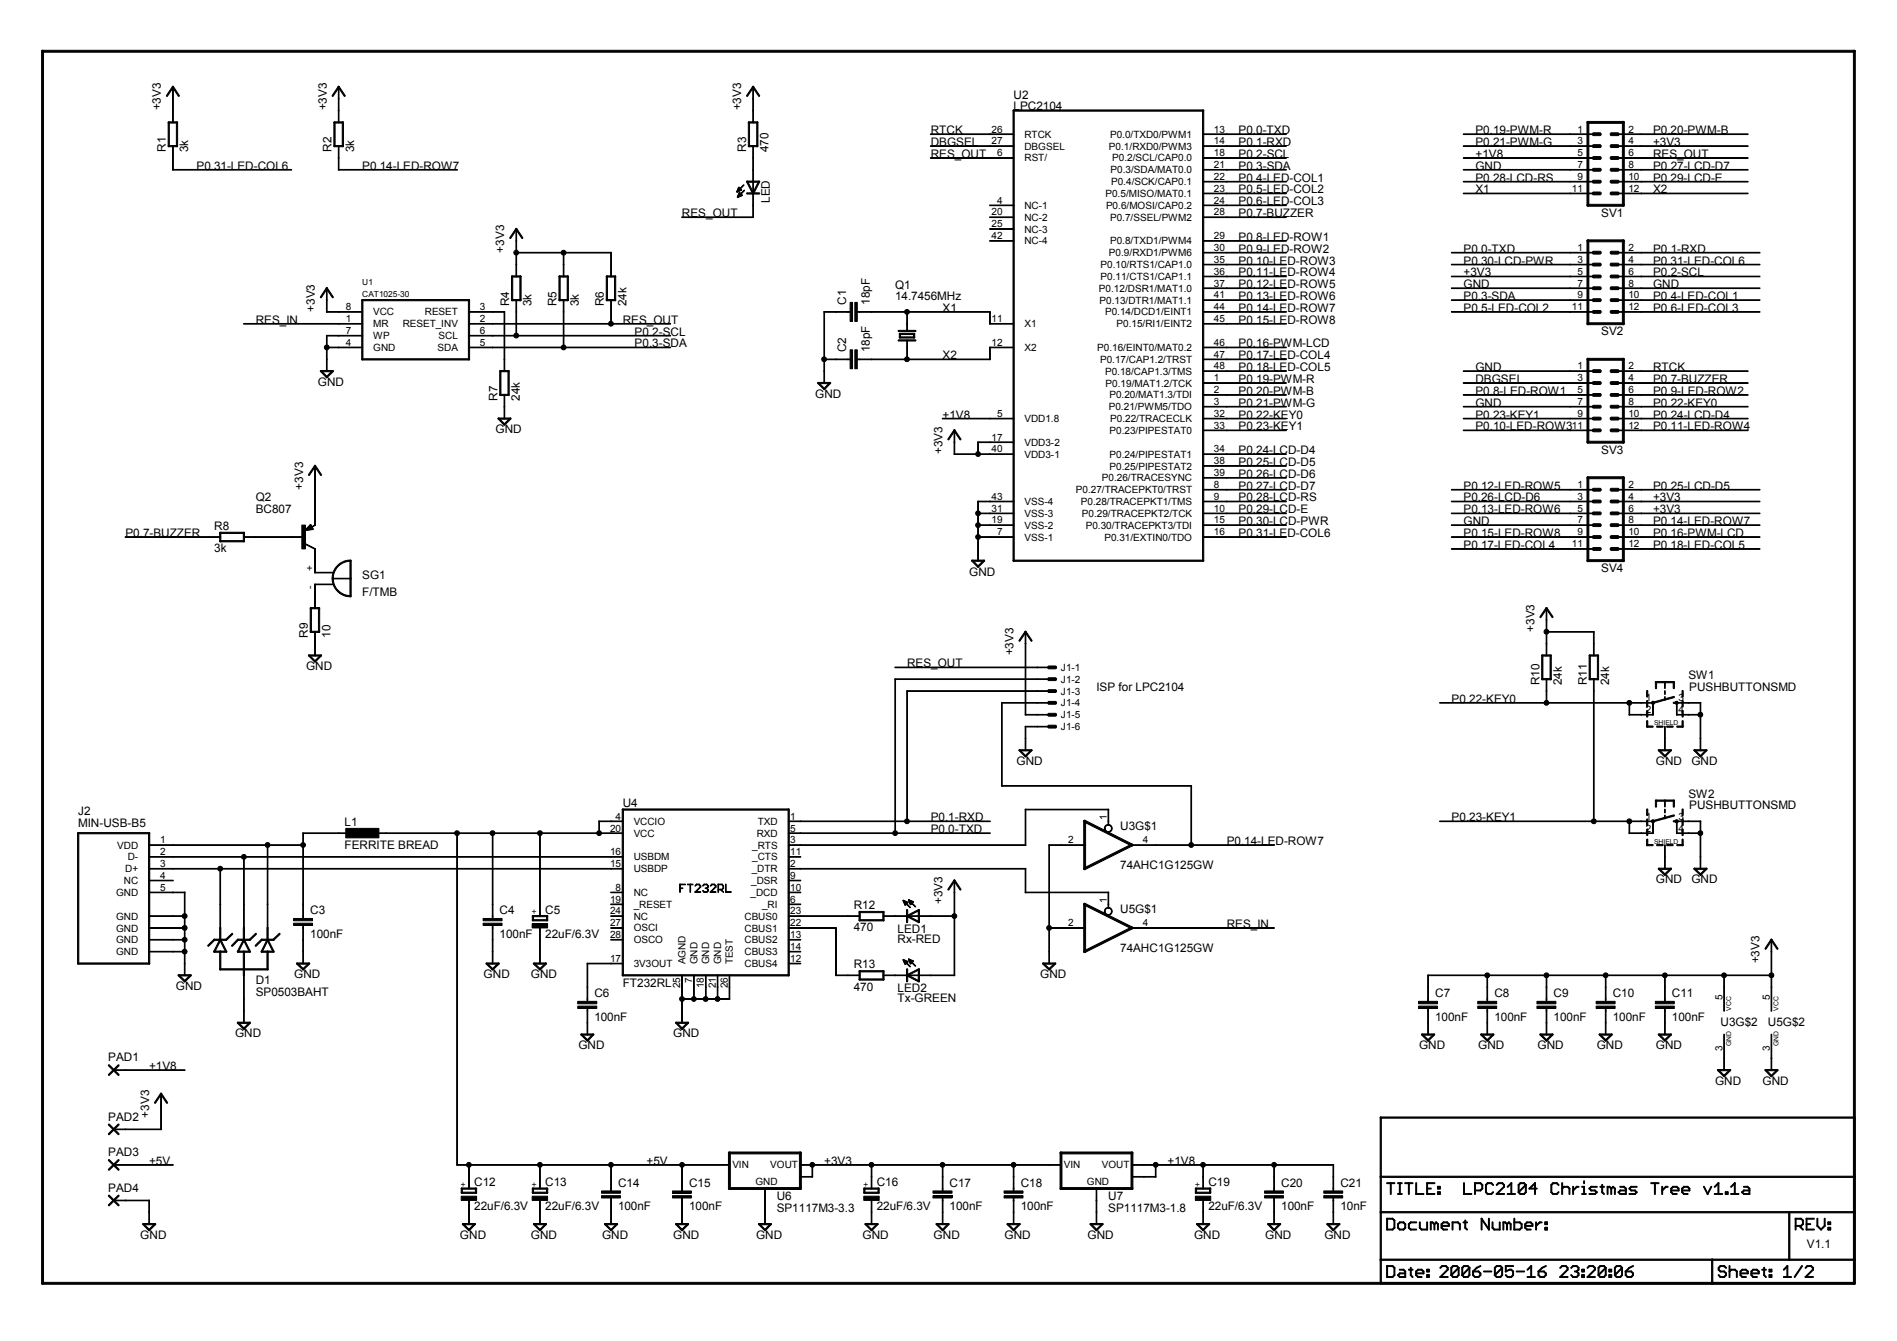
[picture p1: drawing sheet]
<svg xmlns="http://www.w3.org/2000/svg" width="297mm" height="210mm" viewBox="0 0 297 210" stroke-linecap="round" stroke-linejoin="round" font-family="sans-serif">
<defs><g id="words">
<g font-size="1.8">
<text x="25.2" y="17.3" transform="rotate(-90 25.2 17.3)">+3V3</text>
<text x="51.2" y="17.3" transform="rotate(-90 51.2 17.3)">+3V3</text>
<text x="116.1" y="17.3" transform="rotate(-90 116.1 17.3)">+3V3</text>
<text x="158.7" y="15.5">U2</text>
<text x="158.7" y="17.3">LPC2104</text>
<text x="26" y="23.8" transform="rotate(-90 26 23.8)">R1</text>
<text x="29.5" y="23.8" transform="rotate(-90 29.5 23.8)">3k</text>
<text x="51.9" y="23.8" transform="rotate(-90 51.9 23.8)">R2</text>
<text x="55.4" y="23.8" transform="rotate(-90 55.4 23.8)">3k</text>
<text x="116.8" y="23.8" transform="rotate(-90 116.8 23.8)">R3</text>
<text x="120.3" y="23.8" transform="rotate(-90 120.3 23.8)">470</text>
<text x="145.7" y="22.9">DBGSEL</text>
<text x="145.7" y="21">RTCK</text>
<text x="193.9" y="21">P0.0-TXD</text>
<text x="193.9" y="22.9">P0.1-RXD</text>
<text x="231" y="21">P0.19-PWM-R</text>
<text x="231" y="22.9">P0.21-PWM-G</text>
<text x="258.8" y="22.9">+3V3</text>
<text x="258.8" y="21">P0.20-PWM-B</text>
<text x="30.8" y="26.6">P0.31-LED-COL6</text>
<text x="56.7" y="26.6">P0.14-LED-ROW7</text>
<text x="145.7" y="24.7">RES_OUT</text>
<text x="193.9" y="24.7">P0.2-SCL</text>
<text x="193.9" y="26.6">P0.3-SDA</text>
<text x="193.9" y="28.4">P0.4-LED-COL1</text>
<text x="231" y="26.6">GND</text>
<text x="231" y="24.7">+1V8</text>
<text x="231" y="28.4">P0.28-LCD-RS</text>
<text x="258.8" y="26.6">P0.27-LCD-D7</text>
<text x="258.8" y="28.4">P0.29-LCD-E</text>
<text x="258.8" y="24.7">RES_OUT</text>
<text x="106.8" y="34">RES_OUT</text>
<text x="120.5" y="31.8" transform="rotate(-90 120.5 31.8)">LED</text>
<text x="193.9" y="30.3">P0.5-LED-COL2</text>
<text x="193.9" y="32.1">P0.6-LED-COL3</text>
<text x="193.9" y="34">P0.7-BUZZER</text>
<text x="231" y="30.3">X1</text>
<text x="250.7" y="34">SV1</text>
<text x="258.8" y="30.3">X2</text>
<text x="79" y="39.5" transform="rotate(-90 79 39.5)">+3V3</text>
<text x="193.9" y="37.7">P0.8-LED-ROW1</text>
<text x="193.9" y="39.5">P0.9-LED-ROW2</text>
<text x="193.9" y="41.4">P0.10-LED-ROW3</text>
<text x="229.2" y="39.5">P0.0-TXD</text>
<text x="229.2" y="41.4">P0.30-LCD-PWR</text>
<text x="258.8" y="39.5">P0.1-RXD</text>
<text x="258.8" y="41.4">P0.31-LED-COL6</text>
<text x="79.7" y="47.9" transform="rotate(-90 79.7 47.9)">R4</text>
<text x="83.2" y="47.9" transform="rotate(-90 83.2 47.9)">3k</text>
<text x="87.2" y="47.9" transform="rotate(-90 87.2 47.9)">R5</text>
<text x="90.7" y="47.9" transform="rotate(-90 90.7 47.9)">3k</text>
<text x="94.6" y="47.9" transform="rotate(-90 94.6 47.9)">R6</text>
<text x="98.1" y="47.9" transform="rotate(-90 98.1 47.9)">24k</text>
<text x="132.5" y="47.7" transform="rotate(-90 132.5 47.7)">C1</text>
<text x="136.2" y="47.7" transform="rotate(-90 136.2 47.7)">18pF</text>
<text x="140.2" y="45.3">Q1</text>
<text x="140.2" y="47">14.7456MHz</text>
<text x="193.9" y="43.3">P0.11-LED-ROW4</text>
<text x="193.9" y="45.1">P0.12-LED-ROW5</text>
<text x="193.9" y="47">P0.13-LED-ROW6</text>
<text x="229.2" y="43.3">+3V3</text>
<text x="229.2" y="45.1">GND</text>
<text x="229.2" y="47">P0.3-SDA</text>
<text x="258.8" y="45.1">GND</text>
<text x="258.8" y="43.3">P0.2-SCL</text>
<text x="258.8" y="47">P0.4-LED-COL1</text>
<text x="40" y="50.7">RES_IN</text>
<text x="49.3" y="48.8" transform="rotate(-90 49.3 48.8)">+3V3</text>
<text x="97.5" y="50.7">RES_OUT</text>
<text x="99.4" y="52.5">P0.2-SCL</text>
<text x="147.6" y="48.8">X1</text>
<text x="193.9" y="48.8">P0.14-LED-ROW7</text>
<text x="193.9" y="50.7">P0.15-LED-ROW8</text>
<text x="229.2" y="48.8">P0.5-LED-COL2</text>
<text x="250.7" y="52.5">SV2</text>
<text x="258.8" y="48.8">P0.6-LED-COL3</text>
<text x="99.4" y="54.4">P0.3-SDA</text>
<text x="132.5" y="55.1" transform="rotate(-90 132.5 55.1)">C2</text>
<text x="136.2" y="55.1" transform="rotate(-90 136.2 55.1)">18pF</text>
<text x="147.6" y="56.2">X2</text>
<text x="193.9" y="54.4">P0.16-PWM-LCD</text>
<text x="193.9" y="56.2">P0.17-LED-COL4</text>
<text x="193.9" y="58.1">P0.18-LED-COL5</text>
<text x="193.9" y="59.9">P0.19-PWM-R</text>
<text x="231" y="58.1">GND</text>
<text x="231" y="59.9">DBGSEL</text>
<text x="258.8" y="58.1">RTCK</text>
<text x="258.8" y="59.9">P0.7-BUZZER</text>
<text x="49.8" y="60.4">GND</text>
<text x="77.9" y="62.7" transform="rotate(-90 77.9 62.7)">R7</text>
<text x="81.4" y="62.7" transform="rotate(-90 81.4 62.7)">24k</text>
<text x="127.7" y="62.3">GND</text>
<text x="147.6" y="65.5">+1V8</text>
<text x="193.9" y="61.8">P0.20-PWM-B</text>
<text x="193.9" y="63.6">P0.21-PWM-G</text>
<text x="193.9" y="65.5">P0.22-KEY0</text>
<text x="231" y="63.6">GND</text>
<text x="231" y="65.5">P0.23-KEY1</text>
<text x="231" y="61.8">P0.8-LED-ROW1</text>
<text x="258.8" y="61.8">P0.9-LED-ROW2</text>
<text x="258.8" y="65.5">P0.24-LCD-D4</text>
<text x="258.8" y="63.6">P0.22-KEY0</text>
<text x="77.6" y="67.8">GND</text>
<text x="147.6" y="71.1" transform="rotate(-90 147.6 71.1)">+3V3</text>
<text x="193.9" y="67.4">P0.23-KEY1</text>
<text x="193.9" y="71.1">P0.24-LCD-D4</text>
<text x="231" y="67.4">P0.10-LED-ROW3</text>
<text x="250.7" y="71.1">SV3</text>
<text x="258.8" y="67.4">P0.11-LED-ROW4</text>
<text x="47.5" y="76.6" transform="rotate(-90 47.5 76.6)">+3V3</text>
<text x="193.9" y="72.9">P0.25-LCD-D5</text>
<text x="193.9" y="74.8">P0.26-LCD-D6</text>
<text x="193.9" y="76.6">P0.27-LCD-D7</text>
<text x="229.2" y="76.6">P0.12-LED-ROW5</text>
<text x="258.8" y="76.6">P0.25-LCD-D5</text>
<text x="33.5" y="83">R8</text>
<text x="40" y="78.5">Q2</text>
<text x="40" y="80.3">BC807</text>
<text x="193.9" y="78.5">P0.28-LCD-RS</text>
<text x="193.9" y="80.3">P0.29-LCD-E</text>
<text x="193.9" y="82.2">P0.30-LCD-PWR</text>
<text x="229.2" y="82.2">GND</text>
<text x="229.2" y="80.3">P0.13-LED-ROW6</text>
<text x="229.2" y="78.5">P0.26-LCD-D6</text>
<text x="258.8" y="78.5">+3V3</text>
<text x="258.8" y="80.3">+3V3</text>
<text x="258.8" y="82.2">P0.14-LED-ROW7</text>
<text x="19.6" y="84.1">P0.7-BUZZER</text>
<text x="33.5" y="86.5">3k</text>
<text x="193.9" y="84.1">P0.31-LED-COL6</text>
<text x="229.2" y="84.1">P0.15-LED-ROW8</text>
<text x="229.2" y="85.9">P0.17-LED-COL4</text>
<text x="250.7" y="89.6">SV4</text>
<text x="258.8" y="84.1">P0.16-PWM-LCD</text>
<text x="258.8" y="85.9">P0.18-LED-COL5</text>
<text x="56.7" y="93.3">F/TMB</text>
<text x="56.7" y="90.6">SG1</text>
<text x="151.8" y="90.1">GND</text>
<text x="48.2" y="99.8" transform="rotate(-90 48.2 99.8)">R9</text>
<text x="51.7" y="99.8" transform="rotate(-90 51.7 99.8)">10</text>
<text x="240.3" y="98.9" transform="rotate(-90 240.3 98.9)">+3V3</text>
<text x="47.9" y="104.9">GND</text>
<text x="142" y="104.5">RES_OUT</text>
<text x="158.7" y="102.6" transform="rotate(-90 158.7 102.6)">+3V3</text>
<text x="241" y="107.2" transform="rotate(-90 241 107.2)">R10</text>
<text x="244.6" y="107.2" transform="rotate(-90 244.6 107.2)">24k</text>
<text x="248.5" y="107.2" transform="rotate(-90 248.5 107.2)">R11</text>
<text x="252" y="107.2" transform="rotate(-90 252 107.2)">24k</text>
<text x="264.4" y="106.3">SW1</text>
<text x="171.7" y="108.2">ISP for LPC2104</text>
<text x="227.3" y="110">P0.22-KEY0</text>
<text x="264.5" y="108.2">PUSHBUTTONSMD</text>
<text x="159.2" y="119.7">GND</text>
<text x="259.3" y="119.7">GND</text>
<text x="264.9" y="119.7">GND</text>
<text x="264.4" y="124.8">SW2</text>
<text x="12.2" y="129.5">MIN-USB-B5</text>
<text x="12.2" y="127.6">J2</text>
<text x="53.9" y="129.3">L1</text>
<text x="97.5" y="126.3">U4</text>
<text x="145.7" y="128.5">P0.1-RXD</text>
<text x="145.7" y="130.4">P0.0-TXD</text>
<text x="175.4" y="129.9">U3G$1</text>
<text x="227.3" y="128.5">P0.23-KEY1</text>
<text x="264.5" y="126.7">PUSHBUTTONSMD</text>
<text x="54" y="132.8">FERRITE BREAD</text>
<text x="175.4" y="136">74AHC1G125GW</text>
<text x="192.1" y="132.3">P0.14-LED-ROW7</text>
<text x="48.6" y="143.1">C3</text>
<text x="78.2" y="143.1">C4</text>
<text x="85.4" y="143">C5</text>
<text x="133.7" y="142.3">R12</text>
<text x="147.6" y="141.5" transform="rotate(-90 147.6 141.5)">+3V3</text>
<text x="175.4" y="142.9">U5G$1</text>
<text x="259.3" y="138.3">GND</text>
<text x="264.9" y="138.3">GND</text>
<text x="48.6" y="146.8">100nF</text>
<text x="78.2" y="146.8">100nF</text>
<text x="85.4" y="146.7">22uF/6.3V</text>
<text x="133.7" y="145.8">470</text>
<text x="140.5" y="146">LED1</text>
<text x="140.5" y="147.6">Rx-RED</text>
<text x="175.4" y="148.9">74AHC1G125GW</text>
<text x="192.1" y="145.2">RES_IN</text>
<text x="27.5" y="155">GND</text>
<text x="40" y="155.9">SP0503BAHT</text>
<text x="40" y="154.1">D1</text>
<text x="46.1" y="153.1">GND</text>
<text x="75.7" y="153.1">GND</text>
<text x="83.1" y="153.1">GND</text>
<text x="97.5" y="154.5">FT232RL</text>
<text x="133.7" y="151.6">R13</text>
<text x="133.7" y="155.1">470</text>
<text x="140.5" y="155.3">LED2</text>
<text x="162.9" y="153.1">GND</text>
<text x="275.5" y="150.8" transform="rotate(-90 275.5 150.8)">+3V3</text>
<text x="93.1" y="156.1">C6</text>
<text x="93.1" y="159.8">100nF</text>
<text x="140.5" y="156.8">Tx-GREEN</text>
<text x="224.7" y="159.8">100nF</text>
<text x="224.7" y="156.1">C7</text>
<text x="234" y="159.8">100nF</text>
<text x="234" y="156.1">C8</text>
<text x="243.3" y="156.1">C9</text>
<text x="243.3" y="159.8">100nF</text>
<text x="252.5" y="159.8">100nF</text>
<text x="252.5" y="156.1">C10</text>
<text x="261.8" y="159.8">100nF</text>
<text x="261.8" y="156.1">C11</text>
<text x="269.4" y="160.6">U3G$2</text>
<text x="276.8" y="160.6">U5G$2</text>
<text x="17" y="166.1">PAD1</text>
<text x="23.3" y="167.5">+1V8</text>
<text x="36.8" y="162.4">GND</text>
<text x="90.6" y="164.3">GND</text>
<text x="105.4" y="162.4">GND</text>
<text x="222.2" y="164.3">GND</text>
<text x="231.5" y="164.3">GND</text>
<text x="240.7" y="164.3">GND</text>
<text x="250" y="164.3">GND</text>
<text x="259.3" y="164.3">GND</text>
<text x="268.6" y="169.8">GND</text>
<text x="276" y="169.8">GND</text>
<text x="17" y="175.4">PAD2</text>
<text x="23.3" y="174.9" transform="rotate(-90 23.3 174.9)">+3V3</text>
<text x="17" y="181">PAD3</text>
<text x="23.3" y="182.3">+5V</text>
<text x="74.2" y="185.7">C12</text>
<text x="85.4" y="185.7">C13</text>
<text x="96.8" y="185.8">C14</text>
<text x="101.2" y="182.3">+5V</text>
<text x="107.9" y="185.8">C15</text>
<text x="129.1" y="182.3">+3V3</text>
<text x="137.3" y="185.7">C16</text>
<text x="148.7" y="185.8">C17</text>
<text x="159.8" y="185.8">C18</text>
<text x="182.8" y="182.3">+1V8</text>
<text x="189.2" y="185.7">C19</text>
<text x="200.6" y="185.8">C20</text>
<text x="209.9" y="185.8">C21</text>
<text x="17" y="186.5">PAD4</text>
<text x="74.2" y="189.4">22uF/6.3V</text>
<text x="85.4" y="189.4">22uF/6.3V</text>
<text x="96.8" y="189.5">100nF</text>
<text x="107.9" y="189.5">100nF</text>
<text x="121.6" y="187.9">U6</text>
<text x="121.6" y="189.7">SP1117M3-3.3</text>
<text x="137.3" y="189.4">22uF/6.3V</text>
<text x="148.7" y="189.5">100nF</text>
<text x="159.8" y="189.5">100nF</text>
<text x="173.5" y="189.7">SP1117M3-1.8</text>
<text x="173.5" y="187.9">U7</text>
<text x="189.2" y="189.4">22uF/6.3V</text>
<text x="200.6" y="189.5">100nF</text>
<text x="209.9" y="189.5">10nF</text>
<text x="22" y="193.9">GND</text>
<text x="72" y="193.9">GND</text>
<text x="83.1" y="193.9">GND</text>
<text x="94.3" y="193.9">GND</text>
<text x="105.4" y="193.9">GND</text>
<text x="118.4" y="193.9">GND</text>
<text x="135.1" y="193.9">GND</text>
<text x="146.2" y="193.9">GND</text>
<text x="157.3" y="193.9">GND</text>
<text x="170.3" y="193.9">GND</text>
<text x="187" y="193.9">GND</text>
<text x="198.1" y="193.9">GND</text>
<text x="207.4" y="193.9">GND</text>
<text x="282.9" y="195.3">V1.1</text>
</g>
<g font-size="1.6">
<text x="155.3" y="20.7">26</text>
<text x="155.3" y="22.6">27</text>
<text x="160.4" y="21.6">RTCK</text>
<text x="160.4" y="23.4">DBGSEL</text>
<text x="173.6" y="23.4">P0.1/RXD0/PWM3</text>
<text x="173.8" y="21.6">P0.0/TXD0/PWM1</text>
<text x="190.1" y="20.7">13</text>
<text x="190.1" y="22.6">14</text>
<text x="247" y="20.7">1</text>
<text x="247" y="22.6">3</text>
<text x="255" y="20.7">2</text>
<text x="255" y="22.6">4</text>
<text x="156.1" y="24.4">6</text>
<text x="160.4" y="25.3">RST/</text>
<text x="173.9" y="27.1">P0.3/SDA/MAT0.0</text>
<text x="174" y="29">P0.4/SCK/CAP0.1</text>
<text x="174.2" y="25.3">P0.2/SCL/CAP0.0</text>
<text x="190.1" y="24.4">18</text>
<text x="190.1" y="26.3">21</text>
<text x="190.1" y="28.2">22</text>
<text x="247" y="24.4">5</text>
<text x="247" y="26.3">7</text>
<text x="247" y="28.2">9</text>
<text x="255" y="24.4">6</text>
<text x="255" y="26.3">8</text>
<text x="255" y="28.2">10</text>
<text x="155.3" y="33.7">20</text>
<text x="155.3" y="35.6">25</text>
<text x="156.1" y="31.9">4</text>
<text x="160.4" y="32.7">NC-1</text>
<text x="160.4" y="34.5">NC-2</text>
<text x="173.1" y="30.8">P0.5/MISO/MAT0.1</text>
<text x="173.2" y="32.7">P0.6/MOSI/CAP0.2</text>
<text x="173.8" y="34.5">P0.7/SSEL/PWM2</text>
<text x="190.1" y="30">23</text>
<text x="190.1" y="31.9">24</text>
<text x="190.1" y="33.7">28</text>
<text x="246.1" y="30">11</text>
<text x="255" y="30">12</text>
<text x="155.3" y="37.4">42</text>
<text x="160.4" y="36.4">NC-3</text>
<text x="160.4" y="38.2">NC-4</text>
<text x="172.3" y="42">P0.10/RTS1/CAP1.0</text>
<text x="173.6" y="40.1">P0.9/RXD1/PWM6</text>
<text x="173.8" y="38.3">P0.8/TXD1/PWM4</text>
<text x="190.1" y="37.4">29</text>
<text x="190.1" y="39.3">30</text>
<text x="190.1" y="41.1">35</text>
<text x="247" y="39.3">1</text>
<text x="247" y="41.1">3</text>
<text x="255" y="39.3">2</text>
<text x="255" y="41.1">4</text>
<text x="172.1" y="45.7">P0.12/DSR1/MAT1.0</text>
<text x="172.2" y="47.5">P0.13/DTR1/MAT1.1</text>
<text x="172.3" y="43.8">P0.11/CTS1/CAP1.1</text>
<text x="190.1" y="43">36</text>
<text x="190.1" y="44.9">37</text>
<text x="190.1" y="46.7">41</text>
<text x="247" y="43">5</text>
<text x="247" y="44.9">7</text>
<text x="247" y="46.7">9</text>
<text x="255" y="43">6</text>
<text x="255" y="44.9">8</text>
<text x="255" y="46.7">10</text>
<text x="54.2" y="50.4">1</text>
<text x="54.2" y="48.6">8</text>
<text x="54.2" y="52.3">7</text>
<text x="58.4" y="51.2">MR</text>
<text x="58.4" y="49.4">VCC</text>
<text x="58.4" y="53.1">WP</text>
<text x="63.1" y="51.2">RESET_INV</text>
<text x="66.5" y="49.4">RESET</text>
<text x="68.7" y="53.1">SCL</text>
<text x="75.1" y="48.6">3</text>
<text x="75.1" y="50.4">2</text>
<text x="75.1" y="52.3">6</text>
<text x="155.3" y="50.4">11</text>
<text x="160.4" y="51.2">X1</text>
<text x="173" y="49.4">P0.14/DCD1/EINT1</text>
<text x="174.8" y="51.2">P0.15/RI1/EINT2</text>
<text x="190.1" y="48.6">44</text>
<text x="190.1" y="50.4">45</text>
<text x="246.1" y="48.6">11</text>
<text x="255" y="48.6">12</text>
<text x="54.2" y="54.1">4</text>
<text x="58.4" y="54.9">GND</text>
<text x="68.5" y="54.9">SDA</text>
<text x="75.1" y="54.1">5</text>
<text x="155.3" y="54.1">12</text>
<text x="160.4" y="54.9">X2</text>
<text x="171.8" y="55">P0.16/EINT0/MAT0.2</text>
<text x="172.3" y="56.8">P0.17/CAP1.2/TRST</text>
<text x="173" y="58.7">P0.18/CAP1.3/TMS</text>
<text x="190.1" y="59.7">1</text>
<text x="190.1" y="54.1">46</text>
<text x="190.1" y="56">47</text>
<text x="190.1" y="57.8">48</text>
<text x="247" y="57.8">1</text>
<text x="247" y="59.7">3</text>
<text x="255" y="57.8">2</text>
<text x="255" y="59.7">4</text>
<text x="156.1" y="65.3">5</text>
<text x="173.1" y="60.5">P0.19/MAT1.2/TCK</text>
<text x="173.6" y="64.2">P0.21/PWM5/TDO</text>
<text x="173.7" y="62.4">P0.20/MAT1.3/TDI</text>
<text x="190.1" y="61.5">2</text>
<text x="190.1" y="63.4">3</text>
<text x="190.1" y="65.3">32</text>
<text x="247" y="61.5">5</text>
<text x="247" y="63.4">7</text>
<text x="247" y="65.3">9</text>
<text x="255" y="61.5">6</text>
<text x="255" y="63.4">8</text>
<text x="255" y="65.3">10</text>
<text x="155.3" y="69">17</text>
<text x="155.3" y="70.8">40</text>
<text x="160.4" y="66.1">VDD1.8</text>
<text x="160.4" y="69.8">VDD3-2</text>
<text x="160.4" y="71.6">VDD3-1</text>
<text x="173.7" y="67.9">P0.23/PIPESTAT0</text>
<text x="173.7" y="71.6">P0.24/PIPESTAT1</text>
<text x="173.8" y="66.1">P0.22/TRACECLK</text>
<text x="190.1" y="67.1">33</text>
<text x="190.1" y="70.8">34</text>
<text x="246.1" y="67.1">11</text>
<text x="255" y="67.1">12</text>
<text x="168.5" y="77.2">P0.27/TRACEPKT0/TRST</text>
<text x="172.5" y="75.4">P0.26/TRACESYNC</text>
<text x="173.7" y="73.5">P0.25/PIPESTAT2</text>
<text x="190.1" y="76.4">8</text>
<text x="190.1" y="72.7">38</text>
<text x="190.1" y="74.5">39</text>
<text x="247" y="76.4">1</text>
<text x="255" y="76.4">2</text>
<text x="155.3" y="81.9">19</text>
<text x="155.3" y="80.1">31</text>
<text x="155.3" y="78.2">43</text>
<text x="156.1" y="83.8">7</text>
<text x="160.4" y="82.8">VSS-2</text>
<text x="160.4" y="80.9">VSS-3</text>
<text x="160.4" y="79">VSS-4</text>
<text x="169.2" y="79.1">P0.28/TRACEPKT1/TMS</text>
<text x="169.4" y="80.9">P0.29/TRACEPKT2/TCK</text>
<text x="170" y="82.8">P0.30/TRACEPKT3/TDI</text>
<text x="190.1" y="78.2">9</text>
<text x="190.1" y="80.1">10</text>
<text x="190.1" y="81.9">15</text>
<text x="190.1" y="83.8">16</text>
<text x="247" y="78.2">3</text>
<text x="247" y="80.1">5</text>
<text x="247" y="81.9">7</text>
<text x="247" y="83.8">9</text>
<text x="255" y="78.2">4</text>
<text x="255" y="80.1">6</text>
<text x="255" y="81.9">8</text>
<text x="255" y="83.8">10</text>
<text x="49.1" y="89.4" transform="rotate(-90 49.1 89.4)">+</text>
<text x="160.4" y="84.6">VSS-1</text>
<text x="172.9" y="84.6">P0.31/EXTIN0/TDO</text>
<text x="246.1" y="85.6">11</text>
<text x="255" y="85.6">12</text>
<text x="49.1" y="92.3" transform="rotate(-90 49.1 92.3)">-</text>
<text x="166.1" y="105">J1-1</text>
<text x="166.1" y="106.8">J1-2</text>
<text x="166.1" y="108.7">J1-3</text>
<text x="166.1" y="110.6">J1-4</text>
<text x="166.1" y="112.4">J1-5</text>
<text x="257.7" y="109.7">1</text>
<text x="257.7" y="111.6">2</text>
<text x="262.8" y="109.7">3</text>
<text x="262.8" y="111.6">4</text>
<text x="166.1" y="114.3">J1-6</text>
<text x="25.1" y="132">1</text>
<text x="95.5" y="130.2">20</text>
<text x="96.4" y="128.3">4</text>
<text x="99.2" y="129.1">VCCIO</text>
<text x="99.2" y="131">VCC</text>
<text x="118.5" y="131">RXD</text>
<text x="118.7" y="129.1">TXD</text>
<text x="123.7" y="128.3">1</text>
<text x="123.7" y="130.2">5</text>
<text x="123.7" y="132">3</text>
<text x="167.3" y="132">2</text>
<text x="173.3" y="128.3" transform="rotate(-90 173.3 128.3)">1</text>
<text x="179" y="132">4</text>
<text x="257.7" y="128.3">1</text>
<text x="257.7" y="130.2">2</text>
<text x="262.8" y="128.3">3</text>
<text x="262.8" y="130.2">4</text>
<text x="18.4" y="132.8">VDD</text>
<text x="19.6" y="136.5">D+</text>
<text x="20" y="134.7">D-</text>
<text x="25.1" y="133.9">2</text>
<text x="25.1" y="135.7">3</text>
<text x="25.1" y="137.6">4</text>
<text x="95.5" y="133.9">16</text>
<text x="95.5" y="135.7">15</text>
<text x="99.2" y="134.7">USBDM</text>
<text x="99.2" y="136.5">USBDP</text>
<text x="117.7" y="136.5">_DTR</text>
<text x="117.8" y="132.8">_RTS</text>
<text x="117.8" y="134.7">_CTS</text>
<text x="123.7" y="133.9">11</text>
<text x="123.7" y="135.7">2</text>
<text x="123.7" y="137.6">9</text>
<text x="18.2" y="140.3">GND</text>
<text x="18.2" y="144">GND</text>
<text x="19.4" y="138.4">NC</text>
<text x="25.1" y="139.4">5</text>
<text x="95.5" y="141.3">19</text>
<text x="95.5" y="143.1">24</text>
<text x="96.4" y="139.4">8</text>
<text x="99.2" y="140.2">NC</text>
<text x="99.2" y="142.1">_RESET</text>
<text x="99.2" y="144">NC</text>
<text x="116.6" y="144">CBUS0</text>
<text x="117.5" y="140.3">_DCD</text>
<text x="117.6" y="138.4">_DSR</text>
<text x="119.3" y="142.1">_RI</text>
<text x="123.7" y="139.4">10</text>
<text x="123.7" y="141.3">6</text>
<text x="123.7" y="143.1">23</text>
<text x="173.3" y="141.3" transform="rotate(-90 173.3 141.3)">1</text>
<text x="18.2" y="145.8">GND</text>
<text x="18.2" y="147.7">GND</text>
<text x="18.2" y="149.5">GND</text>
<text x="95.5" y="145">27</text>
<text x="95.5" y="146.8">28</text>
<text x="99.2" y="145.8">OSCI</text>
<text x="99.2" y="147.7">OSCO</text>
<text x="116.6" y="145.8">CBUS1</text>
<text x="116.6" y="147.7">CBUS2</text>
<text x="116.6" y="149.5">CBUS3</text>
<text x="123.7" y="145">22</text>
<text x="123.7" y="146.8">13</text>
<text x="123.7" y="148.7">14</text>
<text x="167.3" y="145">2</text>
<text x="179" y="145">4</text>
<text x="95.5" y="150.5">17</text>
<text x="99.2" y="151.4">3V3OUT</text>
<text x="106.5" y="154.7" transform="rotate(-90 106.5 154.7)">25</text>
<text x="107.4" y="151" transform="rotate(-90 107.4 151)">AGND</text>
<text x="108.4" y="153.8" transform="rotate(-90 108.4 153.8)">7</text>
<text x="109.2" y="151" transform="rotate(-90 109.2 151)">GND</text>
<text x="110.2" y="154.7" transform="rotate(-90 110.2 154.7)">18</text>
<text x="111.1" y="151" transform="rotate(-90 111.1 151)">GND</text>
<text x="112.1" y="154.7" transform="rotate(-90 112.1 154.7)">21</text>
<text x="112.9" y="151" transform="rotate(-90 112.9 151)">GND</text>
<text x="114" y="154.7" transform="rotate(-90 114 154.7)">26</text>
<text x="114.8" y="151" transform="rotate(-90 114.8 151)">TEST</text>
<text x="116.6" y="151.4">CBUS4</text>
<text x="123.7" y="150.5">12</text>
<text x="269.7" y="156.5" transform="rotate(-90 269.7 156.5)">5</text>
<text x="277.1" y="156.5" transform="rotate(-90 277.1 156.5)">5</text>
<text x="269.7" y="164.5" transform="rotate(-90 269.7 164.5)">3</text>
<text x="277.1" y="164.5" transform="rotate(-90 277.1 164.5)">3</text>
<text x="114.7" y="182.8">VIN</text>
<text x="118.3" y="185.5">GND</text>
<text x="120.6" y="182.8">VOUT</text>
<text x="166.6" y="182.8">VIN</text>
<text x="170.2" y="185.5">GND</text>
<text x="172.5" y="182.8">VOUT</text>
</g>
<g font-size="1.3">
<text x="56.7" y="44.6">U1</text>
<text x="56.7" y="46.5">CAT1025-30</text>
<text x="84.1" y="143.1" transform="rotate(-90 84.1 143.1)">+</text>
<text x="73" y="185.7" transform="rotate(-90 73 185.7)">+</text>
<text x="84.1" y="185.7" transform="rotate(-90 84.1 185.7)">+</text>
<text x="136" y="185.7" transform="rotate(-90 136 185.7)">+</text>
<text x="188" y="185.7" transform="rotate(-90 188 185.7)">+</text>
</g>
<g font-size="1.1">
<text x="259" y="113.5">SHIELD</text>
<text x="259" y="132.1">SHIELD</text>
<text x="271.1" y="158.2" transform="rotate(-90 271.1 158.2)">VCC</text>
<text x="278.5" y="158.2" transform="rotate(-90 278.5 158.2)">VCC</text>
<text x="271.1" y="163.8" transform="rotate(-90 271.1 163.8)">GND</text>
<text x="278.5" y="163.8" transform="rotate(-90 278.5 163.8)">GND</text>
</g>
</g></defs>
<g fill="#000" stroke="#000" stroke-width=".16">
<path d="M27 13.5l.2 .1-1.1 1.5v-.1z" fill-rule="evenodd"/>
<path d="M27 15.4h.1v2l-.1-.1z" fill-rule="evenodd"/>
<path d="M27 17.3h.1v1.9h-.1z" fill-rule="evenodd"/>
<path d="M27 13.6h.1v1.9h-.1z" fill-rule="evenodd"/>
<path d="M26.3 19.1h1.4l.1 .1-1.4 .1z" fill-rule="evenodd"/>
<path d="M27 13.6l.2-.1 .9 1.5-.1 .1z" fill-rule="evenodd"/>
<path d="M53 13.5h.1v.1l-1 1.5-.1-.1z" fill-rule="evenodd"/>
<path d="M53 15.4h.1v2l-.1-.1z" fill-rule="evenodd"/>
<path d="M53 17.3h.1v1.9h-.1z" fill-rule="evenodd"/>
<path d="M53 13.6h.1v1.9h-.1z" fill-rule="evenodd"/>
<path d="M52.3 19.1h1.4l.1 .1-1.5 .1z" fill-rule="evenodd"/>
<path d="M52.9 13.6l.2-.1 1 1.5-.1 .1z" fill-rule="evenodd"/>
<path d="M117.9 13.5l.1 .1-1 1.5-.1-.1z" fill-rule="evenodd"/>
<path d="M117.9 15.4h.1v2l-.1-.1z" fill-rule="evenodd"/>
<path d="M117.9 13.6h.1v1.9h-.1z" fill-rule="evenodd"/>
<path d="M117.9 17.3h.1v1.9h-.1z" fill-rule="evenodd"/>
<path d="M117.2 19.1h1.4l.1 .1-1.5 .1z" fill-rule="evenodd"/>
<path d="M117.8 13.6l.2-.1 1 1.5-.1 .1z" fill-rule="evenodd"/>
<path d="M158.7 17.2h29.7l.1 .1-29.8 .1z" fill-rule="evenodd"/>
<path d="M248.6 19h5.7v.2v.1h-5.7l-.1-.1z" fill-rule="evenodd"/>
<path d="M6.5 8l.1-.1h283.8l.1 .2-.1 .1h-283.8z" fill-rule="evenodd"/>
<path d="M26.3 19.1h.2v3.9l-.2-.1z" fill-rule="evenodd"/>
<path d="M27 24.7h.1v1.9h-.1z" fill-rule="evenodd"/>
<path d="M27 22.8h.1v2h-.1z" fill-rule="evenodd"/>
<path d="M27.6 19.1h.2l-.1 3.9-.1-.1z" fill-rule="evenodd"/>
<path d="M26.3 22.8h1.4l.1 .1-1.4 .1z" fill-rule="evenodd"/>
<path d="M27 26.5h18.7v.1h-18.7z" fill-rule="evenodd"/>
<path d="M52.3 19.1h.2l-.1 3.9-.1-.1z" fill-rule="evenodd"/>
<path d="M53 24.7h.1v1.9h-.1z" fill-rule="evenodd"/>
<path d="M53 22.8h.1v2h-.1z" fill-rule="evenodd"/>
<path d="M53.6 19.1h.2l-.1 3.9-.1-.1z" fill-rule="evenodd"/>
<path d="M52.3 22.8h1.4l.1 .1-1.5 .1z" fill-rule="evenodd"/>
<path d="M53 26.5h18.6v.1h-18.6z" fill-rule="evenodd"/>
<path d="M80.8 35.8l.1 .1-1 1.4-.1-.1z" fill-rule="evenodd"/>
<path d="M80.8 37.7h.1v1.9h-.1z" fill-rule="evenodd"/>
<path d="M80.8 35.8h.1v2l-.1-.1z" fill-rule="evenodd"/>
<path d="M80.8 35.8l1.1 1.4-.1 .1-1.1-1.4z" fill-rule="evenodd"/>
<path d="M80.8 39.5h7.5v.1h-7.5z" fill-rule="evenodd"/>
<path d="M88.2 39.5h7.5v.1h-7.5z" fill-rule="evenodd"/>
<path d="M115.7 29.3l.1 .1-.4 .7z" fill-rule="evenodd"/>
<path d="M115.4 29.9l.1 .1h-.1z" fill-rule="evenodd"/>
<path d="M116.5 29.8h.1l-1.1 1.1z" fill-rule="evenodd"/>
<path d="M115.7 30.2h.1l-.3 .7z" fill-rule="evenodd"/>
<path d="M115.5 30.7l.2 .1h-.2z" fill-rule="evenodd"/>
<path d="M115.4 29.8h.4v.1h-.4z" fill-rule="evenodd"/>
<path d="M115.6 29.4l.2 .1z" fill-rule="evenodd"/>
<path d="M115.7 30.2h.2z" fill-rule="evenodd"/>
<path d="M115.6 29.5h.3v.1h-.3z" fill-rule="evenodd"/>
<path d="M115.7 30.3l.3 .1z" fill-rule="evenodd"/>
<path d="M115.5 30.6h.5v.1h-.4z" fill-rule="evenodd"/>
<path d="M115.5 29.7h.5v.1h-.5z" fill-rule="evenodd"/>
<path d="M115.5 29.6h.5l.1 .1h-.6z" fill-rule="evenodd"/>
<path d="M115.7 30.4h.4v.1h-.4z" fill-rule="evenodd"/>
<path d="M115.7 29.3l.4 .5z" fill-rule="evenodd"/>
<path d="M115.4 30l.7-.3-.7 .4z" fill-rule="evenodd"/>
<path d="M115.6 30.5h.6v.1h-.6z" fill-rule="evenodd"/>
<path d="M115.7 30.2l.5 .4z" fill-rule="evenodd"/>
<path d="M115.5 30.8l.7-.3-.7 .4z" fill-rule="evenodd"/>
<path d="M115.4 30l1.1-1-1 1.1z" fill-rule="evenodd"/>
<path d="M117.2 19.1h.2l-.1 3.9-.1-.1z" fill-rule="evenodd"/>
<path d="M117.9 24.7h.1v1.9h-.1z" fill-rule="evenodd"/>
<path d="M117.9 32.1h.1v2l-.1-.1z" fill-rule="evenodd"/>
<path d="M106.8 34h11.2l-11.2 .1z" fill-rule="evenodd"/>
<path d="M117.9 30.2h.1v2h-.1z" fill-rule="evenodd"/>
<path d="M117.9 26.5h.1v2h-.1z" fill-rule="evenodd"/>
<path d="M117.9 28.4h.1v1.9h-.1z" fill-rule="evenodd"/>
<path d="M117.9 22.8h.1v2h-.1z" fill-rule="evenodd"/>
<path d="M118.8 28.3l.2 .2-1.1 1.9-.1-.2z" fill-rule="evenodd"/>
<path d="M117 28.3l1 1.9v.2l-1.1-1.9z" fill-rule="evenodd"/>
<path d="M117 30.2h1v.1l-1 .1z" fill-rule="evenodd"/>
<path d="M117 28.3h1v.2h-1z" fill-rule="evenodd"/>
<path d="M118.6 19.1h.1l-.1 3.9-.1-.1z" fill-rule="evenodd"/>
<path d="M117.2 22.8h1.4l.1 .1-1.5 .1z" fill-rule="evenodd"/>
<path d="M117.8 30.2h1.1l.1 .1-1.1 .1z" fill-rule="evenodd"/>
<path d="M117.8 28.4l1.1-.1 .1 .2h-1.1z" fill-rule="evenodd"/>
<path d="M145.7 22.8h9.3l.1 .1h-9.4z" fill-rule="evenodd"/>
<path d="M145.7 21h9.3h.1l-9.4 .1z" fill-rule="evenodd"/>
<path d="M145.7 24.7h9.3l.1 .1h-9.4z" fill-rule="evenodd"/>
<path d="M155 32.1h3.7l.1 .1h-3.8z" fill-rule="evenodd"/>
<path d="M155 24.7h3.7l.1 .1h-3.8z" fill-rule="evenodd"/>
<path d="M155 34h3.7h.1l-3.8 .1z" fill-rule="evenodd"/>
<path d="M155 35.8h3.7l.1 .1h-3.8z" fill-rule="evenodd"/>
<path d="M155 21h3.7h.1l-3.8 .1z" fill-rule="evenodd"/>
<path d="M155 22.8h3.7l.1 .1h-3.8z" fill-rule="evenodd"/>
<path d="M155 37.7h3.7h.1l-3.8 .1z" fill-rule="evenodd"/>
<path d="M188.3 21h3.8l-3.7 .1z" fill-rule="evenodd"/>
<path d="M188.3 22.8h3.8v.1h-3.7z" fill-rule="evenodd"/>
<path d="M188.3 24.7h3.8v.1h-3.7z" fill-rule="evenodd"/>
<path d="M188.3 26.5h3.8v.1h-3.7z" fill-rule="evenodd"/>
<path d="M188.3 28.4h3.8v.1h-3.7z" fill-rule="evenodd"/>
<path d="M188.3 30.2h3.8v.1h-3.7z" fill-rule="evenodd"/>
<path d="M188.3 32.1h3.8v.1h-3.7z" fill-rule="evenodd"/>
<path d="M188.4 34h3.7l-3.7 .1z" fill-rule="evenodd"/>
<path d="M188.4 37.7h3.7l-3.7 .1z" fill-rule="evenodd"/>
<path d="M188.3 39.5h3.8v.1h-3.7z" fill-rule="evenodd"/>
<path d="M192 21h9.4l-9.3 .1z" fill-rule="evenodd"/>
<path d="M192 22.8h9.4v.1h-9.3z" fill-rule="evenodd"/>
<path d="M192 24.7h9.4v.1h-9.3z" fill-rule="evenodd"/>
<path d="M192 26.5h9.4v.1h-9.3z" fill-rule="evenodd"/>
<path d="M192 28.4h9.4v.1h-9.3z" fill-rule="evenodd"/>
<path d="M192 30.2h9.4v.1h-9.3z" fill-rule="evenodd"/>
<path d="M192 32.1h9.4v.1h-9.3z" fill-rule="evenodd"/>
<path d="M192.1 34h9.3l-9.3 .1z" fill-rule="evenodd"/>
<path d="M192.1 37.7h9.3l-9.3 .1z" fill-rule="evenodd"/>
<path d="M192 39.5h9.4v.1h-9.3z" fill-rule="evenodd"/>
<path d="M229.1 26.5h16.8v.1h-16.8z" fill-rule="evenodd"/>
<path d="M229.1 24.7h16.8v.1h-16.8z" fill-rule="evenodd"/>
<path d="M227.3 39.5h18.6v.1h-18.6z" fill-rule="evenodd"/>
<path d="M229.1 21h16.8l-16.8 .1z" fill-rule="evenodd"/>
<path d="M229.1 22.8h16.8v.1h-16.8z" fill-rule="evenodd"/>
<path d="M229.1 28.4h16.8v.1h-16.8z" fill-rule="evenodd"/>
<path d="M229.1 30.2h16.8v.1h-16.8z" fill-rule="evenodd"/>
<path d="M248.6 19l.2 .1v13.1l-.1 .1-.2-.1v-13.1z" fill-rule="evenodd"/>
<path d="M245.8 21h3.8l-3.8 .1z" fill-rule="evenodd"/>
<path d="M245.8 22.8h3.8v.1h-3.8z" fill-rule="evenodd"/>
<path d="M245.8 24.7h3.8v.1h-3.8z" fill-rule="evenodd"/>
<path d="M245.8 26.5h3.8v.1h-3.8z" fill-rule="evenodd"/>
<path d="M245.8 28.4h3.8v.1h-3.8z" fill-rule="evenodd"/>
<path d="M245.8 30.2h3.8v.1h-3.8z" fill-rule="evenodd"/>
<path d="M245.8 39.5h3.8v.1h-3.8z" fill-rule="evenodd"/>
<path d="M249.5 24.5h1.1l.1 .3-.1 .2h-1.1l-.2-.2z" fill-rule="evenodd"/>
<path d="M249.5 22.6h1.1l.1 .4-.1 .1h-1.1l-.2-.1z" fill-rule="evenodd"/>
<path d="M249.5 20.8h1.1l.1 .3-.1 .1h-1.1l-.2-.1z" fill-rule="evenodd"/>
<path d="M249.5 30.1h1.1l.1 .3-.1 .1h-1.1l-.2-.1z" fill-rule="evenodd"/>
<path d="M249.5 28.2h1.1l.1 .3-.1 .2h-1.1l-.2-.2z" fill-rule="evenodd"/>
<path d="M249.5 26.4h1.1l.1 .3-.1 .1h-1.1l-.2-.1z" fill-rule="evenodd"/>
<path d="M249.5 39.3h1.1l.1 .3-.1 .2h-1.1l-.2-.2z" fill-rule="evenodd"/>
<path d="M252.3 24.5h1.1l.1 .3-.1 .2h-1.1l-.2-.2z" fill-rule="evenodd"/>
<path d="M252.3 22.6h1.1l.1 .4-.1 .1h-1.1l-.2-.1z" fill-rule="evenodd"/>
<path d="M252.3 20.8h1.1l.1 .3-.1 .1h-1.1l-.2-.1z" fill-rule="evenodd"/>
<path d="M252.3 30.1h1.1l.1 .3-.1 .1h-1.1l-.2-.1z" fill-rule="evenodd"/>
<path d="M252.3 28.2h1.1l.1 .3-.1 .2h-1.1l-.2-.2z" fill-rule="evenodd"/>
<path d="M252.3 26.4h1.1l.1 .3-.1 .1h-1.1l-.2-.1z" fill-rule="evenodd"/>
<path d="M252.3 39.3h1.1l.1 .3-.1 .2h-1.1l-.2-.2z" fill-rule="evenodd"/>
<path d="M254 19.1l.1-.1 .2 .1v13.1v.1l-.3-.1z" fill-rule="evenodd"/>
<path d="M248.6 32h5.7v.2v.1h-5.7l-.1-.1z" fill-rule="evenodd"/>
<path d="M248.6 37.5h5.7v.3h-5.7h-.1z" fill-rule="evenodd"/>
<path d="M253.2 21h3.8l-3.7 .1z" fill-rule="evenodd"/>
<path d="M253.2 22.8h3.8v.1h-3.7z" fill-rule="evenodd"/>
<path d="M253.2 24.7h3.8v.1h-3.7z" fill-rule="evenodd"/>
<path d="M253.2 26.5h3.8v.1h-3.7z" fill-rule="evenodd"/>
<path d="M253.2 28.4h3.8v.1h-3.7z" fill-rule="evenodd"/>
<path d="M253.2 30.2h3.8v.1h-3.7z" fill-rule="evenodd"/>
<path d="M253.2 39.5h3.8v.1h-3.7z" fill-rule="evenodd"/>
<path d="M256.9 22.8h16.8v.1h-16.7z" fill-rule="evenodd"/>
<path d="M256.9 21h16.8l-16.7 .1z" fill-rule="evenodd"/>
<path d="M256.9 26.5h16.8v.1h-16.7z" fill-rule="evenodd"/>
<path d="M256.9 28.4h16.8v.1h-16.7z" fill-rule="evenodd"/>
<path d="M256.9 24.7h16.8v.1h-16.7z" fill-rule="evenodd"/>
<path d="M256.9 30.2h16.8v.1h-16.7z" fill-rule="evenodd"/>
<path d="M256.9 39.5h18.7v.1h-18.6z" fill-rule="evenodd"/>
<path d="M51.1 45.1l.1-.1 .1 .1-1.1 1.5v-.1z" fill-rule="evenodd"/>
<path d="M51.1 54.4h.1v1.9h-.1z" fill-rule="evenodd"/>
<path d="M51.1 52.5h.1v1.9h-.1z" fill-rule="evenodd"/>
<path d="M51.1 46.9h.1v2h-.1z" fill-rule="evenodd"/>
<path d="M51.1 56.2h.1v1.9h-.1z" fill-rule="evenodd"/>
<path d="M51.1 45.1h.1v1.9h-.1z" fill-rule="evenodd"/>
<path d="M50.2 58.1l.1-.1 1 1.1h-.2z" fill-rule="evenodd"/>
<path d="M50.2 58.1l1.9-.1 .1 .1-2 .1z" fill-rule="evenodd"/>
<path d="M51.1 58.9l1-.9 .1 .1-1 1z" fill-rule="evenodd"/>
<path d="M51.1 45.1h.1l1 1.4-.1 .1z" fill-rule="evenodd"/>
<path d="M51.1 52.5h2v.1h-2z" fill-rule="evenodd"/>
<path d="M51.1 54.4l2-.1v.1h-2z" fill-rule="evenodd"/>
<path d="M51.1 48.8h2v.1h-2z" fill-rule="evenodd"/>
<path d="M38.1 50.7l15-.1v.1h-14.9z" fill-rule="evenodd"/>
<path d="M53 50.7l3.8-.1v.1h-3.8z" fill-rule="evenodd"/>
<path d="M53 48.8h3.8v.1h-3.8z" fill-rule="evenodd"/>
<path d="M53 54.4l3.8-.1v.1h-3.8z" fill-rule="evenodd"/>
<path d="M53 52.5h3.8v.1h-3.8z" fill-rule="evenodd"/>
<path d="M56.6 46.9h.2v9.4h-.2z" fill-rule="evenodd"/>
<path d="M56.6 56.2h16.9v.1h-16.8z" fill-rule="evenodd"/>
<path d="M73.4 46.9h.1v9.4h-.2z" fill-rule="evenodd"/>
<path d="M56.6 46.9h16.9v.1l-16.8 .1z" fill-rule="evenodd"/>
<path d="M73.4 48.8h3.8v.1h-3.8z" fill-rule="evenodd"/>
<path d="M73.4 50.7l3.8-.1v.1h-3.8z" fill-rule="evenodd"/>
<path d="M73.4 52.5h3.8v.1h-3.8z" fill-rule="evenodd"/>
<path d="M73.4 54.4l3.8-.1v.1h-3.8z" fill-rule="evenodd"/>
<path d="M77.1 48.8h1.9v.1h-1.9z" fill-rule="evenodd"/>
<path d="M78.9 48.8h.1v7.5h-.1z" fill-rule="evenodd"/>
<path d="M78.9 56.2h.1v1.9h-.1z" fill-rule="evenodd"/>
<path d="M78.3 58h1.4v.1l-1.4 .1z" fill-rule="evenodd"/>
<path d="M80.2 43.2h.1l-.1 3.9-.1-.1z" fill-rule="evenodd"/>
<path d="M80.8 39.5h.1v2l-.1-.1z" fill-rule="evenodd"/>
<path d="M77.1 52.5h3.8v.1h-3.8z" fill-rule="evenodd"/>
<path d="M80.8 48.8h.1v3.8h-.1z" fill-rule="evenodd"/>
<path d="M80.8 41.4h.1v1.9h-.1z" fill-rule="evenodd"/>
<path d="M80.8 46.9h.1v2h-.1z" fill-rule="evenodd"/>
<path d="M81.5 43.2h.1l-.1 3.9-.1-.1z" fill-rule="evenodd"/>
<path d="M80.2 43.2h1.3l.1 .1-1.4 .1z" fill-rule="evenodd"/>
<path d="M80.2 46.9h1.3l.1 .1-1.4 .1z" fill-rule="evenodd"/>
<path d="M87.6 43.2h.1l-.1 3.9-.1-.1z" fill-rule="evenodd"/>
<path d="M88.2 39.5h.1v2l-.1-.1z" fill-rule="evenodd"/>
<path d="M77.1 54.4l11.2-.1v.1h-11.2z" fill-rule="evenodd"/>
<path d="M88.2 48.8h.1v5.6h-.1z" fill-rule="evenodd"/>
<path d="M88.2 41.4h.1v1.9h-.1z" fill-rule="evenodd"/>
<path d="M88.2 46.9h.1v2h-.1z" fill-rule="evenodd"/>
<path d="M88.9 43.2h.1l-.1 3.9-.1-.1z" fill-rule="evenodd"/>
<path d="M87.6 43.2h1.3l.1 .1-1.4 .1z" fill-rule="evenodd"/>
<path d="M87.6 46.9h1.3l.1 .1-1.4 .1z" fill-rule="evenodd"/>
<path d="M95 43.2h.1v3.9l-.2-.1z" fill-rule="evenodd"/>
<path d="M95.6 39.5h.1v2l-.1-.1z" fill-rule="evenodd"/>
<path d="M77.1 50.7l18.6-.1v.1h-18.6z" fill-rule="evenodd"/>
<path d="M95.6 48.8h.1v1.9h-.1z" fill-rule="evenodd"/>
<path d="M95.6 41.4h.1v1.9h-.1z" fill-rule="evenodd"/>
<path d="M95.6 46.9h.1v2h-.1z" fill-rule="evenodd"/>
<path d="M96.3 43.2h.1l-.1 3.9-.1-.1z" fill-rule="evenodd"/>
<path d="M95 43.2h1.3l.1 .1-1.4 .1z" fill-rule="evenodd"/>
<path d="M95 46.9h1.3l.1 .1-1.4 .1z" fill-rule="evenodd"/>
<path d="M80.8 52.5h24.2v.1h-24.2z" fill-rule="evenodd"/>
<path d="M88.2 54.4l16.8-.1v.1h-16.8z" fill-rule="evenodd"/>
<path d="M95.6 50.6h9.4v.1h-9.4z" fill-rule="evenodd"/>
<path d="M129 56.2h.1v1.9h-.1z" fill-rule="evenodd"/>
<path d="M129 48.8h.1v7.5h-.1z" fill-rule="evenodd"/>
<path d="M129 58.1h.1v1.9h-.1z" fill-rule="evenodd"/>
<path d="M128.1 59.9h1.9l.1 .1h-2z" fill-rule="evenodd"/>
<path d="M129 48.8h1.9l.1 .1h-2z" fill-rule="evenodd"/>
<path d="M129 56.2h1.9l.1 .1h-2z" fill-rule="evenodd"/>
<path d="M130.8 48.8h2v.1h-1.9z" fill-rule="evenodd"/>
<path d="M130.8 56.2h2v.1h-1.9z" fill-rule="evenodd"/>
<path d="M133.1 47.3h.4v3h-.4z" fill-rule="evenodd"/>
<path d="M133.1 54.8h.4v2.9h-.4z" fill-rule="evenodd"/>
<path d="M132.7 48.8h.5v.1h-.5z" fill-rule="evenodd"/>
<path d="M132.7 56.2h.5v.1h-.5z" fill-rule="evenodd"/>
<path d="M133.9 47.3h.3v3h-.3z" fill-rule="evenodd"/>
<path d="M133.9 54.8h.3v2.9h-.3z" fill-rule="evenodd"/>
<path d="M134.2 48.8h.4l.1 .1h-.5z" fill-rule="evenodd"/>
<path d="M134.2 56.2h.4l.1 .1h-.5z" fill-rule="evenodd"/>
<path d="M134.6 48.8h1.9v.1h-1.9z" fill-rule="evenodd"/>
<path d="M134.6 56.2h1.9v.1h-1.9z" fill-rule="evenodd"/>
<path d="M140.8 52.2h.2l-.1 .7h-.1z" fill-rule="evenodd"/>
<path d="M136.4 48.8h5.7v.1h-5.7z" fill-rule="evenodd"/>
<path d="M142 48.8h.1v1.9h-.1z" fill-rule="evenodd"/>
<path d="M136.4 56.2h5.7v.1h-5.7z" fill-rule="evenodd"/>
<path d="M142 54.4h.1v1.9h-.1z" fill-rule="evenodd"/>
<path d="M142 50.7h.1v1.2l-.1-.1z" fill-rule="evenodd"/>
<path d="M142 53.2l.1 .1v1.1h-.1z" fill-rule="evenodd"/>
<path d="M140.8 52.8l2.4-.1v.2h-2.3z" fill-rule="evenodd"/>
<path d="M143.1 52.2h.1v.7h-.2z" fill-rule="evenodd"/>
<path d="M140.8 52.2h2.4v.1l-2.3 .1z" fill-rule="evenodd"/>
<path d="M140.6 51.8l2.8-.1v.1l-2.7 .1z" fill-rule="evenodd"/>
<path d="M140.7 53.2h2.7v.1l-2.7 .1z" fill-rule="evenodd"/>
<path d="M155 48.8h.1l-.1 1.9z" fill-rule="evenodd"/>
<path d="M142 48.8h13l.1 .1h-13.1z" fill-rule="evenodd"/>
<path d="M155 54.4h.1l-.1 1.9z" fill-rule="evenodd"/>
<path d="M142 56.2h13l.1 .1h-13.1z" fill-rule="evenodd"/>
<path d="M155 50.7l3.7-.1 .1 .1h-3.8z" fill-rule="evenodd"/>
<path d="M155 54.4l3.7-.1 .1 .1h-3.8z" fill-rule="evenodd"/>
<path d="M188.3 59.9h3.8v.1h-3.7z" fill-rule="evenodd"/>
<path d="M188.4 41.4h3.7l-3.7 .1z" fill-rule="evenodd"/>
<path d="M188.4 43.2h3.7v.1h-3.7z" fill-rule="evenodd"/>
<path d="M188.4 45.1h3.7l-3.7 .1z" fill-rule="evenodd"/>
<path d="M188.3 46.9h3.8v.1h-3.7z" fill-rule="evenodd"/>
<path d="M188.3 48.8h3.8v.1h-3.7z" fill-rule="evenodd"/>
<path d="M188.3 50.7l3.8-.1v.1h-3.7z" fill-rule="evenodd"/>
<path d="M188.3 54.4l3.8-.1v.1h-3.7z" fill-rule="evenodd"/>
<path d="M188.3 56.2h3.8v.1h-3.7z" fill-rule="evenodd"/>
<path d="M188.3 58.1l3.8-.1v.1h-3.7z" fill-rule="evenodd"/>
<path d="M192.1 41.4h9.3l-9.3 .1z" fill-rule="evenodd"/>
<path d="M192.1 43.2h9.3v.1h-9.3z" fill-rule="evenodd"/>
<path d="M192.1 45.1h9.3l-9.3 .1z" fill-rule="evenodd"/>
<path d="M192 46.9h9.4v.1h-9.3z" fill-rule="evenodd"/>
<path d="M192 48.8h9.4v.1h-9.3z" fill-rule="evenodd"/>
<path d="M192 50.7l9.4-.1v.1h-9.3z" fill-rule="evenodd"/>
<path d="M192 54.4l9.4-.1v.1h-9.3z" fill-rule="evenodd"/>
<path d="M192 56.2h9.4v.1h-9.3z" fill-rule="evenodd"/>
<path d="M192 58.1l9.4-.1v.1h-9.3z" fill-rule="evenodd"/>
<path d="M192 59.9h9.4v.1h-9.3z" fill-rule="evenodd"/>
<path d="M227.3 45.1h18.6l-18.6 .1z" fill-rule="evenodd"/>
<path d="M229.1 58.1l16.8-.1v.1h-16.8z" fill-rule="evenodd"/>
<path d="M227.3 43.2h18.6v.1h-18.6z" fill-rule="evenodd"/>
<path d="M229.1 59.9h16.8v.1h-16.8z" fill-rule="evenodd"/>
<path d="M227.3 46.9h18.6v.1h-18.6z" fill-rule="evenodd"/>
<path d="M227.3 48.8h18.6v.1h-18.6z" fill-rule="evenodd"/>
<path d="M227.3 41.4h18.6l-18.6 .1z" fill-rule="evenodd"/>
<path d="M248.6 37.5l.2 .1v13.1l-.1 .1-.2-.1v-13.1z" fill-rule="evenodd"/>
<path d="M245.8 41.4h3.8l-3.8 .1z" fill-rule="evenodd"/>
<path d="M245.8 43.2h3.8v.1h-3.8z" fill-rule="evenodd"/>
<path d="M245.8 45.1h3.8l-3.8 .1z" fill-rule="evenodd"/>
<path d="M245.8 46.9h3.8v.1h-3.8z" fill-rule="evenodd"/>
<path d="M245.8 48.8h3.8v.1h-3.8z" fill-rule="evenodd"/>
<path d="M245.8 58.1l3.8-.1v.1h-3.8z" fill-rule="evenodd"/>
<path d="M245.8 59.9h3.8v.1h-3.8z" fill-rule="evenodd"/>
<path d="M249.5 43.1h1.1l.1 .3-.1 .1h-1.1l-.2-.1z" fill-rule="evenodd"/>
<path d="M249.5 41.2h1.1l.1 .3-.1 .1h-1.1l-.2-.1z" fill-rule="evenodd"/>
<path d="M249.5 48.6h1.1l.1 .3-.1 .1h-1.1l-.2-.1z" fill-rule="evenodd"/>
<path d="M249.5 46.8h1.1l.1 .3-.1 .1h-1.1l-.2-.1z" fill-rule="evenodd"/>
<path d="M249.5 44.9h1.1l.1 .3-.1 .1h-1.1l-.2-.1z" fill-rule="evenodd"/>
<path d="M249.5 57.9h1.1l.1 .3-.1 .1h-1.1l-.2-.1z" fill-rule="evenodd"/>
<path d="M252.3 43.1h1.1l.1 .3-.1 .1h-1.1l-.2-.1z" fill-rule="evenodd"/>
<path d="M252.3 41.2h1.1l.1 .3-.1 .1h-1.1l-.2-.1z" fill-rule="evenodd"/>
<path d="M252.3 48.6h1.1l.1 .3-.1 .1h-1.1l-.2-.1z" fill-rule="evenodd"/>
<path d="M252.3 46.8h1.1l.1 .3-.1 .1h-1.1l-.2-.1z" fill-rule="evenodd"/>
<path d="M252.3 44.9h1.1l.1 .3-.1 .1h-1.1l-.2-.1z" fill-rule="evenodd"/>
<path d="M252.3 57.9h1.1l.1 .3-.1 .1h-1.1l-.2-.1z" fill-rule="evenodd"/>
<path d="M254 37.6l.1-.1 .2 .1v13.1v.1l-.3-.1z" fill-rule="evenodd"/>
<path d="M248.6 50.5h5.7v.2v.1h-5.7l-.1-.1z" fill-rule="evenodd"/>
<path d="M248.6 56.1h5.7v.2v.1h-5.7l-.1-.1z" fill-rule="evenodd"/>
<path d="M253.3 41.4h3.7l-3.7 .1z" fill-rule="evenodd"/>
<path d="M253.3 43.2h3.7v.1h-3.7z" fill-rule="evenodd"/>
<path d="M253.3 45.1h3.7l-3.7 .1z" fill-rule="evenodd"/>
<path d="M253.2 46.9h3.8v.1h-3.7z" fill-rule="evenodd"/>
<path d="M253.2 48.8h3.8v.1h-3.7z" fill-rule="evenodd"/>
<path d="M253.2 58.1l3.8-.1v.1h-3.7z" fill-rule="evenodd"/>
<path d="M253.2 59.9h3.8v.1h-3.7z" fill-rule="evenodd"/>
<path d="M256.9 58.1l16.8-.1v.1h-16.7z" fill-rule="evenodd"/>
<path d="M256.9 59.9h16.8v.1h-16.7z" fill-rule="evenodd"/>
<path d="M257 45.1h18.6l-18.6 .1z" fill-rule="evenodd"/>
<path d="M257 43.2h18.6v.1h-18.6z" fill-rule="evenodd"/>
<path d="M256.9 46.9h18.7v.1h-18.6z" fill-rule="evenodd"/>
<path d="M256.9 48.8h18.7v.1h-18.6z" fill-rule="evenodd"/>
<path d="M257 41.4h18.6l-18.6 .1z" fill-rule="evenodd"/>
<path d="M49.3 72.9l.1-.1v.2l-1 1.4-.1-.1z" fill-rule="evenodd"/>
<path d="M49.3 72.9h.1v1.9h-.1z" fill-rule="evenodd"/>
<path d="M49.2 72.9h.2l1 1.4-.1 .1z" fill-rule="evenodd"/>
<path d="M78.3 58l.1 .1v3.8l-.2-.1z" fill-rule="evenodd"/>
<path d="M78.9 61.8h.1v1.9h-.1z" fill-rule="evenodd"/>
<path d="M78.9 63.6h.1v2h-.1z" fill-rule="evenodd"/>
<path d="M78 65.4l1.1 1-.1 .1-1-.9z" fill-rule="evenodd"/>
<path d="M79.5 58.1h.2v3.8l-.2-.1z" fill-rule="evenodd"/>
<path d="M78.2 61.8l1.5-.1v.1l-1.4 .1z" fill-rule="evenodd"/>
<path d="M78 65.4h1.9l.1 .2h-2z" fill-rule="evenodd"/>
<path d="M78.9 66.4l1-1 .1 .1-1 1z" fill-rule="evenodd"/>
<path d="M129.9 59.9l.2 .1-1.1 1v-.1z" fill-rule="evenodd"/>
<path d="M128.1 59.9l1 .9v.2l-1-1z" fill-rule="evenodd"/>
<path d="M149.4 67.3l.1 .1-1 1.5-.1-.2z" fill-rule="evenodd"/>
<path d="M149.4 69.2h.1v1.9h-.1z" fill-rule="evenodd"/>
<path d="M149.4 67.3h.1v2h-.1z" fill-rule="evenodd"/>
<path d="M149.4 67.3l1.1 1.4-.1 .2-1.1-1.5z" fill-rule="evenodd"/>
<path d="M153.1 69.2h.1v1.9h-.1z" fill-rule="evenodd"/>
<path d="M149.4 71.1l3.8-.1v.1h-3.8z" fill-rule="evenodd"/>
<path d="M153.1 78.5l1.9-.1 .1 .1h-2z" fill-rule="evenodd"/>
<path d="M153.1 71.1l1.9-.1 .1 .1h-2z" fill-rule="evenodd"/>
<path d="M153.1 69.2h1.9l.1 .1h-2z" fill-rule="evenodd"/>
<path d="M147.5 65.5h7.5l.1 .1h-7.5z" fill-rule="evenodd"/>
<path d="M155 65.5h3.7l.1 .1h-3.8z" fill-rule="evenodd"/>
<path d="M155 69.2h3.7l.1 .1h-3.8z" fill-rule="evenodd"/>
<path d="M155 71.1l3.7-.1 .1 .1h-3.8z" fill-rule="evenodd"/>
<path d="M155 78.5l3.7-.1 .1 .1h-3.8z" fill-rule="evenodd"/>
<path d="M188.3 61.8h3.8l-3.7 .1z" fill-rule="evenodd"/>
<path d="M188.3 63.6h3.8v.1h-3.7z" fill-rule="evenodd"/>
<path d="M188.3 76.6h3.8v.1h-3.7z" fill-rule="evenodd"/>
<path d="M188.3 78.5l3.8-.1v.1h-3.7z" fill-rule="evenodd"/>
<path d="M188.3 65.5h3.8v.1h-3.7z" fill-rule="evenodd"/>
<path d="M188.3 67.3h3.8v.1h-3.7z" fill-rule="evenodd"/>
<path d="M188.3 71.1l3.8-.1v.1h-3.7z" fill-rule="evenodd"/>
<path d="M188.3 72.9h3.8v.1h-3.7z" fill-rule="evenodd"/>
<path d="M188.3 74.8l3.8-.1v.1h-3.7z" fill-rule="evenodd"/>
<path d="M192 61.8h9.4l-9.3 .1z" fill-rule="evenodd"/>
<path d="M192 63.6h9.4v.1h-9.3z" fill-rule="evenodd"/>
<path d="M192 65.5h9.4v.1h-9.3z" fill-rule="evenodd"/>
<path d="M192 67.3h9.4v.1h-9.3z" fill-rule="evenodd"/>
<path d="M192 71.1l9.4-.1v.1h-9.3z" fill-rule="evenodd"/>
<path d="M192 72.9h9.4v.1h-9.3z" fill-rule="evenodd"/>
<path d="M192 74.8l9.4-.1v.1h-9.3z" fill-rule="evenodd"/>
<path d="M192 76.6h9.4v.1h-9.3z" fill-rule="evenodd"/>
<path d="M192 78.5l9.4-.1v.1h-9.3z" fill-rule="evenodd"/>
<path d="M229.1 63.6h16.8v.1h-16.8z" fill-rule="evenodd"/>
<path d="M229.1 61.8h16.8l-16.8 .1z" fill-rule="evenodd"/>
<path d="M229.1 67.3h16.8v.1h-16.8z" fill-rule="evenodd"/>
<path d="M227.3 76.6h18.6v.1h-18.6z" fill-rule="evenodd"/>
<path d="M229.1 65.5h16.8v.1h-16.8z" fill-rule="evenodd"/>
<path d="M227.3 78.5l18.6-.1v.1h-18.6z" fill-rule="evenodd"/>
<path d="M248.6 56.1l.2 .1v13.1l-.1 .1-.2-.1v-13.1z" fill-rule="evenodd"/>
<path d="M245.8 61.8h3.8l-3.8 .1z" fill-rule="evenodd"/>
<path d="M245.8 63.6h3.8v.1h-3.8z" fill-rule="evenodd"/>
<path d="M245.8 65.5h3.8v.1h-3.8z" fill-rule="evenodd"/>
<path d="M245.8 67.3h3.8v.1h-3.8z" fill-rule="evenodd"/>
<path d="M245.8 76.6h3.8v.1h-3.8z" fill-rule="evenodd"/>
<path d="M245.8 78.5l3.8-.1v.1h-3.8z" fill-rule="evenodd"/>
<path d="M249.5 61.6h1.1l.1 .3-.1 .1h-1.1l-.2-.1z" fill-rule="evenodd"/>
<path d="M249.3 59.9l.2-.2h1.1l.1 .3-.1 .2h-1.1z" fill-rule="evenodd"/>
<path d="M249.3 67.3l.2-.2h1.1l.1 .4-.1 .1h-1.1z" fill-rule="evenodd"/>
<path d="M249.5 65.3h1.1l.1 .3-.1 .1h-1.1l-.2-.1z" fill-rule="evenodd"/>
<path d="M249.3 63.6l.2-.2h1.1l.1 .4-.1 .1h-1.1z" fill-rule="evenodd"/>
<path d="M249.5 78.3h1.1l.1 .3-.1 .1h-1.1l-.2-.1z" fill-rule="evenodd"/>
<path d="M249.5 76.4h1.1l.1 .4-.1 .1h-1.1l-.2-.1z" fill-rule="evenodd"/>
<path d="M252.3 61.6h1.1l.1 .3-.1 .1h-1.1l-.2-.1z" fill-rule="evenodd"/>
<path d="M252.3 59.7h1.1l.1 .3-.1 .2h-1.1l-.2-.2z" fill-rule="evenodd"/>
<path d="M252.3 67.1h1.1l.1 .4-.1 .1h-1.1l-.2-.1z" fill-rule="evenodd"/>
<path d="M252.3 65.3h1.1l.1 .3-.1 .1h-1.1l-.2-.1z" fill-rule="evenodd"/>
<path d="M252.3 63.4h1.1l.1 .4-.1 .1h-1.1l-.2-.1z" fill-rule="evenodd"/>
<path d="M252.3 78.3h1.1l.1 .3-.1 .1h-1.1l-.2-.1z" fill-rule="evenodd"/>
<path d="M252.3 76.4h1.1l.1 .4-.1 .1h-1.1l-.2-.1z" fill-rule="evenodd"/>
<path d="M254 56.2l.1-.1 .2 .1v13.1v.1l-.3-.1z" fill-rule="evenodd"/>
<path d="M248.6 69.1h5.7v.2v.1h-5.7l-.1-.1z" fill-rule="evenodd"/>
<path d="M248.6 74.6h5.7v.2v.1h-5.7l-.1-.1z" fill-rule="evenodd"/>
<path d="M253.2 61.8h3.8l-3.7 .1z" fill-rule="evenodd"/>
<path d="M253.2 63.6h3.8v.1h-3.7z" fill-rule="evenodd"/>
<path d="M253.2 65.5h3.8v.1h-3.7z" fill-rule="evenodd"/>
<path d="M253.2 67.3h3.8v.1h-3.7z" fill-rule="evenodd"/>
<path d="M253.2 76.6h3.8v.1h-3.7z" fill-rule="evenodd"/>
<path d="M253.2 78.5l3.8-.1v.1h-3.7z" fill-rule="evenodd"/>
<path d="M256.9 61.8h16.8l-16.7 .1z" fill-rule="evenodd"/>
<path d="M256.9 67.3h16.8v.1h-16.7z" fill-rule="evenodd"/>
<path d="M256.9 63.6h16.8v.1h-16.7z" fill-rule="evenodd"/>
<path d="M256.9 65.5h16.8v.1h-16.7z" fill-rule="evenodd"/>
<path d="M256.9 78.5l18.7-.1v.1h-18.6z" fill-rule="evenodd"/>
<path d="M256.9 76.6h18.7v.1h-18.6z" fill-rule="evenodd"/>
<path d="M19.6 84h13.1v.1h-13.1z" fill-rule="evenodd"/>
<path d="M32.6 84h1.9v.1h-1.9z" fill-rule="evenodd"/>
<path d="M34.4 83.4h.2l-.1 1.4h-.1z" fill-rule="evenodd"/>
<path d="M34.4 84.7l3.8-.1 .1 .2h-3.8z" fill-rule="evenodd"/>
<path d="M34.4 83.4l3.8-.1 .1 .1-3.8 .1z" fill-rule="evenodd"/>
<path d="M38.1 83.4h.2l-.1 1.4h-.1z" fill-rule="evenodd"/>
<path d="M38.1 84h2v.1h-1.9z" fill-rule="evenodd"/>
<path d="M40 84h5.7v.1h-5.7z" fill-rule="evenodd"/>
<path d="M47.3 82.2h.5v3.7h-.5z" fill-rule="evenodd"/>
<path d="M45.6 84h1.9v.1h-1.9z" fill-rule="evenodd"/>
<path d="M48.6 82.1l.1 .1-.9 .8z" fill-rule="evenodd"/>
<path d="M47.9 82.8l.7-.6 .1 .1-.7 .7z" fill-rule="evenodd"/>
<path d="M48.3 82.6l.3-.2h.1l-.4 .4-.1-.1z" fill-rule="evenodd"/>
<path d="M48.3 82.6h.3l.1 .1-.4 .1z" fill-rule="evenodd"/>
<path d="M48.6 95.1l.2 .1-.1 3.8-.1-.1z" fill-rule="evenodd"/>
<path d="M48 82.8l.8-.1v.1l-.8 .2z" fill-rule="evenodd"/>
<path d="M48.5 82.4h.2l.1 .3v.2z" fill-rule="evenodd"/>
<path d="M48.6 82.2l.4 .5-.1 .2-.4-.6z" fill-rule="evenodd"/>
<path d="M48.6 82.1h.1l.3 .8z" fill-rule="evenodd"/>
<path d="M47.8 83l1.2-.2v.1l-1.1 .1z" fill-rule="evenodd"/>
<path d="M49.3 74.8h.1v5.6h-.1z" fill-rule="evenodd"/>
<path d="M49.3 91.4h.1v2h-.1z" fill-rule="evenodd"/>
<path d="M49.3 87.7h.1v2h-.1z" fill-rule="evenodd"/>
<path d="M49.3 80.3h.1v2l-.1-.1z" fill-rule="evenodd"/>
<path d="M49.3 85.9h.1v1.9h-.1z" fill-rule="evenodd"/>
<path d="M48.7 82.5l.7-.3-.6 .4z" fill-rule="evenodd"/>
<path d="M47.8 85.1l1.6 .9z" fill-rule="evenodd"/>
<path d="M49.3 93.3h.1v1.9h-.1z" fill-rule="evenodd"/>
<path d="M49.9 95.1l.2 .1-.1 3.8-.1-.1z" fill-rule="evenodd"/>
<path d="M48.6 95.1h1.4l.1 .1-1.5 .1z" fill-rule="evenodd"/>
<path d="M48.6 98.8h1.4l.1 .1-1.5 .1z" fill-rule="evenodd"/>
<path d="M49.3 91.4h2.9l.1 .1h-3z" fill-rule="evenodd"/>
<path d="M49.3 89.6h2.9l.1 .1h-3z" fill-rule="evenodd"/>
<path d="M52.9 88.4a2.35 2.35 0 0 1 2.1-.7v.1a2.74 2.74 0 0 0-2.8 2.7 2.74 2.74 0 0 0 2.8 2.8v.1a2.83 2.83 0 0 1-2.8-1.8 2.83 2.83 0 0 1 .7-3.2z" fill-rule="evenodd"/>
<path d="M52 90.5h2.9v.1h-2.8z" fill-rule="evenodd"/>
<path d="M54.8 87.7h.2l-.1 3-.1-.1z" fill-rule="evenodd"/>
<path d="M54.8 90.5h.2l-.1 2.9h-.1z" fill-rule="evenodd"/>
<path d="M153.1 84h.1v2h-.1z" fill-rule="evenodd"/>
<path d="M153.1 82.2h.1v1.9h-.1z" fill-rule="evenodd"/>
<path d="M153.1 80.3h.1v2l-.1-.1z" fill-rule="evenodd"/>
<path d="M153.1 78.5h.1v1.9h-.1z" fill-rule="evenodd"/>
<path d="M153.1 85.9h.1v1.9h-.1z" fill-rule="evenodd"/>
<path d="M152.1 87.7h.2l.9 1-.1 .1z" fill-rule="evenodd"/>
<path d="M152.1 87.7h2l.1 .1-2 .1z" fill-rule="evenodd"/>
<path d="M153.1 88.6l.9-.9h.2l-1 1.1z" fill-rule="evenodd"/>
<path d="M153.1 84h1.9l.1 .1h-2z" fill-rule="evenodd"/>
<path d="M153.1 82.2l1.9-.1 .1 .1-2 .1z" fill-rule="evenodd"/>
<path d="M153.1 80.3h1.9l.1 .1h-2z" fill-rule="evenodd"/>
<path d="M155 84h3.7l.1 .1h-3.8z" fill-rule="evenodd"/>
<path d="M155 82.2l3.7-.1 .1 .1-3.8 .1z" fill-rule="evenodd"/>
<path d="M155 80.3h3.7l.1 .1h-3.8z" fill-rule="evenodd"/>
<path d="M158.7 17.2l.1 .1-.1 70.6-.1-.1z" fill-rule="evenodd"/>
<path d="M158.7 87.7h29.7l.1 .1-29.8 .1z" fill-rule="evenodd"/>
<path d="M188.4 17.2l.1 .1-.1 70.6-.1-.1z" fill-rule="evenodd"/>
<path d="M188.3 80.3h3.8v.1h-3.7z" fill-rule="evenodd"/>
<path d="M188.3 82.2l3.8-.1v.1l-3.7 .1z" fill-rule="evenodd"/>
<path d="M188.3 84h3.8v.1h-3.7z" fill-rule="evenodd"/>
<path d="M192 80.3h9.4v.1h-9.3z" fill-rule="evenodd"/>
<path d="M192 82.2l9.4-.1v.1l-9.3 .1z" fill-rule="evenodd"/>
<path d="M192 84h9.4v.1h-9.3z" fill-rule="evenodd"/>
<path d="M242.1 95.1l.1 .1-1 1.5-.1-.2z" fill-rule="evenodd"/>
<path d="M242.1 97h.1v2l-.1-.1z" fill-rule="evenodd"/>
<path d="M242.1 95.2h.1v1.9h-.1z" fill-rule="evenodd"/>
<path d="M242.1 95.1l1.1 1.4-.1 .2-1-1.5z" fill-rule="evenodd"/>
<path d="M227.3 82.2l18.6-.1v.1l-18.6 .1z" fill-rule="evenodd"/>
<path d="M227.3 80.3h18.6v.1h-18.6z" fill-rule="evenodd"/>
<path d="M227.3 84h18.6v.1h-18.6z" fill-rule="evenodd"/>
<path d="M227.3 85.9h18.6v.1h-18.6z" fill-rule="evenodd"/>
<path d="M248.6 74.6l.2 .1v13.1l-.1 .1-.2-.1v-13.1z" fill-rule="evenodd"/>
<path d="M242.1 98.9l7.5-.1v.1l-7.5 .1z" fill-rule="evenodd"/>
<path d="M245.8 80.3h3.8v.1h-3.8z" fill-rule="evenodd"/>
<path d="M245.8 82.2l3.8-.1v.1l-3.8 .1z" fill-rule="evenodd"/>
<path d="M245.8 84h3.8v.1h-3.8z" fill-rule="evenodd"/>
<path d="M245.8 85.9h3.8v.1h-3.8z" fill-rule="evenodd"/>
<path d="M249.5 80.1h1.1l.1 .4-.1 .1h-1.1l-.2-.1z" fill-rule="evenodd"/>
<path d="M249.5 85.7h1.1l.1 .3-.1 .1h-1.1l-.2-.1z" fill-rule="evenodd"/>
<path d="M249.5 83.8h1.1l.1 .4-.1 .1h-1.1l-.2-.1z" fill-rule="evenodd"/>
<path d="M249.5 82h1.1l.1 .3-.1 .1h-1.1l-.2-.1z" fill-rule="evenodd"/>
<path d="M252.3 80.1h1.1l.1 .4-.1 .1h-1.1l-.2-.1z" fill-rule="evenodd"/>
<path d="M252.3 85.7h1.1l.1 .3-.1 .1h-1.1l-.2-.1z" fill-rule="evenodd"/>
<path d="M252.3 83.8h1.1l.1 .4-.1 .1h-1.1l-.2-.1z" fill-rule="evenodd"/>
<path d="M252.3 82h1.1l.1 .3-.1 .1h-1.1l-.2-.1z" fill-rule="evenodd"/>
<path d="M254 74.7l.1-.1 .2 .1v13.1v.1l-.3-.1z" fill-rule="evenodd"/>
<path d="M248.6 87.6h5.7v.2v.1h-5.7l-.1-.1z" fill-rule="evenodd"/>
<path d="M253.2 80.3h3.8v.1h-3.7z" fill-rule="evenodd"/>
<path d="M253.2 82.2l3.8-.1v.1l-3.7 .1z" fill-rule="evenodd"/>
<path d="M253.2 84h3.8v.1h-3.7z" fill-rule="evenodd"/>
<path d="M253.2 85.9h3.8v.1h-3.7z" fill-rule="evenodd"/>
<path d="M256.9 80.3h18.7v.1h-18.6z" fill-rule="evenodd"/>
<path d="M256.9 82.2l18.7-.1v.1l-18.6 .1z" fill-rule="evenodd"/>
<path d="M256.9 84h18.7v.1h-18.6z" fill-rule="evenodd"/>
<path d="M256.9 85.9h18.7v.1h-18.6z" fill-rule="evenodd"/>
<path d="M49.3 100.7h.1v2l-.1-.1z" fill-rule="evenodd"/>
<path d="M49.3 98.9h.1v1.9h-.1z" fill-rule="evenodd"/>
<path d="M48.4 102.5l1 1v.1l-1.1-1z" fill-rule="evenodd"/>
<path d="M48.4 102.5h1.9l.1 .1-2 .1z" fill-rule="evenodd"/>
<path d="M49.2 103.5l1-1 .2 .1-1 1z" fill-rule="evenodd"/>
<path d="M160.5 98.8l.2 .1-1.1 1.5v-.2z" fill-rule="evenodd"/>
<path d="M160.5 113.7h.1v1.9h-.1z" fill-rule="evenodd"/>
<path d="M160.5 100.7h.1v11.2h-.1z" fill-rule="evenodd"/>
<path d="M160.5 115.5h.1v2h-.1z" fill-rule="evenodd"/>
<path d="M160.5 98.9h.1v1.9h-.1z" fill-rule="evenodd"/>
<path d="M159.6 117.4l.1-.1 1 1.1-.2 .1z" fill-rule="evenodd"/>
<path d="M159.6 117.4l1.9-.1 .1 .2h-2z" fill-rule="evenodd"/>
<path d="M160.5 118.3l1-1 .1 .1-1 1.1z" fill-rule="evenodd"/>
<path d="M160.5 98.8l1.1 1.4-.1 .2-1-1.5z" fill-rule="evenodd"/>
<path d="M160.5 113.7h2v.1h-2z" fill-rule="evenodd"/>
<path d="M160.5 111.8h2v.1h-2z" fill-rule="evenodd"/>
<path d="M140.1 106.3h22.4l-22.4 .1z" fill-rule="evenodd"/>
<path d="M142 108.1h20.5v.1h-20.5z" fill-rule="evenodd"/>
<path d="M156.8 110h5.7l-5.7 .1z" fill-rule="evenodd"/>
<path d="M140.1 104.4h22.4v.1h-22.4z" fill-rule="evenodd"/>
<path d="M162.4 104.4h1.9v.1h-1.9z" fill-rule="evenodd"/>
<path d="M162.4 106.3h1.9l-1.9 .1z" fill-rule="evenodd"/>
<path d="M162.4 108.1h1.9v.1h-1.9z" fill-rule="evenodd"/>
<path d="M162.4 110h1.9l-1.9 .1z" fill-rule="evenodd"/>
<path d="M162.4 111.8h1.9v.1h-1.9z" fill-rule="evenodd"/>
<path d="M162.4 113.7h1.9v.1h-1.9z" fill-rule="evenodd"/>
<path d="M164.1 104.4l.1-.2h1.1l.1 .4-.1 .1h-1.1z" fill-rule="evenodd"/>
<path d="M164.1 106.2l.1-.1h1.1l.1 .3-.1 .1h-1.1z" fill-rule="evenodd"/>
<path d="M164.1 108.1l.1-.2h1.1l.1 .4-.1 .1h-1.1z" fill-rule="evenodd"/>
<path d="M164.1 109.9l.1-.1h1.1l.1 .3-.1 .1h-1.1z" fill-rule="evenodd"/>
<path d="M164.1 111.8l.1-.1h1.1l.1 .3-.1 .1h-1.1z" fill-rule="evenodd"/>
<path d="M164.1 113.6l.1-.1h1.1l.1 .3-.1 .2h-1.1z" fill-rule="evenodd"/>
<path d="M241.5 102.5l.1 .1-.1 3.8-.1-.1z" fill-rule="evenodd"/>
<path d="M242.1 98.9h.1v1.9h-.1z" fill-rule="evenodd"/>
<path d="M225.4 110h16.8l-16.8 .1z" fill-rule="evenodd"/>
<path d="M242.1 108.1h.1v2l-.1-.1z" fill-rule="evenodd"/>
<path d="M242.1 100.7h.1v2l-.1-.1z" fill-rule="evenodd"/>
<path d="M242.1 106.3h.1v1.9h-.1z" fill-rule="evenodd"/>
<path d="M242.7 102.6h.2l-.1 3.8-.1-.1z" fill-rule="evenodd"/>
<path d="M241.5 102.5h1.3l.1 .1-1.4 .1z" fill-rule="evenodd"/>
<path d="M241.5 106.2h1.3l.1 .1-1.4 .1z" fill-rule="evenodd"/>
<path d="M248.8 102.6h.2v3.8l-.2-.1z" fill-rule="evenodd"/>
<path d="M249.5 98.9h.1v1.9h-.1z" fill-rule="evenodd"/>
<path d="M249.5 100.7h.1v2l-.1-.1z" fill-rule="evenodd"/>
<path d="M249.5 106.3h.1v1.9h-.1z" fill-rule="evenodd"/>
<path d="M250.1 102.6h.2l-.1 3.8-.1-.1z" fill-rule="evenodd"/>
<path d="M248.8 102.6l1.4-.1 .1 .1-1.4 .1z" fill-rule="evenodd"/>
<path d="M248.8 106.3l1.4-.1 .1 .1-1.4 .1z" fill-rule="evenodd"/>
<path d="M242.1 110h13.1l-13.1 .1z" fill-rule="evenodd"/>
<path d="M255.1 110h.1v1.9h-.1z" fill-rule="evenodd"/>
<path d="M255.1 110h1.9l-1.9 .1z" fill-rule="evenodd"/>
<path d="M255.1 111.8h1.9v.1h-1.9z" fill-rule="evenodd"/>
<path d="M257.9 108.1h.1v1h-.2z" fill-rule="evenodd"/>
<path d="M257.9 109.6l.1 .1v1l-.2-.1z" fill-rule="evenodd"/>
<path d="M257.9 111.2l.1 .1v.9h-.2z" fill-rule="evenodd"/>
<path d="M257.9 112.8l.1 .1v.9h-.2z" fill-rule="evenodd"/>
<path d="M257.8 113.7l1-.1 .1 .2h-1z" fill-rule="evenodd"/>
<path d="M256.9 110h2l-1.9 .1z" fill-rule="evenodd"/>
<path d="M256.9 111.8h2v.1h-1.9z" fill-rule="evenodd"/>
<path d="M258.8 110h.1v1.9h-.1z" fill-rule="evenodd"/>
<path d="M259.2 106.7h.2l-.1 1.1-.1-.1z" fill-rule="evenodd"/>
<path d="M259.4 113.7l1-.1v.2h-.9z" fill-rule="evenodd"/>
<path d="M260.6 108.1h.1v.6h-.1z" fill-rule="evenodd"/>
<path d="M260.6 109.1h.1v.5h-.1z" fill-rule="evenodd"/>
<path d="M260.6 106.7h.1v1.1l-.1-.1z" fill-rule="evenodd"/>
<path d="M260.6 113.7h.1v1.9h-.1z" fill-rule="evenodd"/>
<path d="M260.6 115.5h.1v2h-.1z" fill-rule="evenodd"/>
<path d="M259.2 106.7h1.5l.1 .1-1.5 .1z" fill-rule="evenodd"/>
<path d="M259.7 117.4l.1-.1 1 1.1-.1 .1z" fill-rule="evenodd"/>
<path d="M259.7 117.4l2-.1v.2h-2z" fill-rule="evenodd"/>
<path d="M260.6 118.3l1-1 .1 .1-1 1.1z" fill-rule="evenodd"/>
<path d="M261 113.7l.9-.1 .1 .2h-1z" fill-rule="evenodd"/>
<path d="M262.1 106.7h.1l-.1 1.1-.1-.1z" fill-rule="evenodd"/>
<path d="M260.6 106.7h1.5l.1 .1-1.5 .1z" fill-rule="evenodd"/>
<path d="M258.8 109.9l3.3-.9 .1 .1-.1 .1-3.3 .9-.1-.1z" fill-rule="evenodd"/>
<path d="M262.5 110h.1v1.9h-.1z" fill-rule="evenodd"/>
<path d="M262.1 109.9h.5l.1 .1-.6 .1z" fill-rule="evenodd"/>
<path d="M262.5 113.7l1-.1 .1 .2h-1z" fill-rule="evenodd"/>
<path d="M263.4 112.8l.2 .1-.1 .9h-.1z" fill-rule="evenodd"/>
<path d="M263.4 111.2l.2 .1-.1 .9h-.1z" fill-rule="evenodd"/>
<path d="M263.4 109.6l.2 .1-.1 1-.1-.1z" fill-rule="evenodd"/>
<path d="M263.4 108.1h.2l-.1 1h-.1z" fill-rule="evenodd"/>
<path d="M262.5 110h1.9h.1l-2 .1z" fill-rule="evenodd"/>
<path d="M262.5 111.8h1.9l.1 .1h-2z" fill-rule="evenodd"/>
<path d="M264.3 111.8h2v.1h-1.9z" fill-rule="evenodd"/>
<path d="M266.2 111.8h.1v3.8h-.1z" fill-rule="evenodd"/>
<path d="M264.3 110h2l-1.9 .1z" fill-rule="evenodd"/>
<path d="M266.2 110h.1v1.9h-.1z" fill-rule="evenodd"/>
<path d="M266.2 115.5h.1v2h-.1z" fill-rule="evenodd"/>
<path d="M265.2 117.4l.2-.1 1 1.1-.2 .1z" fill-rule="evenodd"/>
<path d="M265.2 117.4l2-.1 .1 .2h-2z" fill-rule="evenodd"/>
<path d="M266.2 118.3l1-1 .1 .1-1 1.1z" fill-rule="evenodd"/>
<path d="M12.1 130.4l11.3-.1v.2h-11.2z" fill-rule="evenodd"/>
<path d="M23.3 132.2h3.8v.1h-3.8z" fill-rule="evenodd"/>
<path d="M23.3 134.1h3.8v.1h-3.8z" fill-rule="evenodd"/>
<path d="M23.3 136l3.8-.1v.1h-3.8z" fill-rule="evenodd"/>
<path d="M23.3 137.8h3.8v.1h-3.8z" fill-rule="evenodd"/>
<path d="M23.3 139.7l3.8-.1v.1h-3.8z" fill-rule="evenodd"/>
<path d="M27 139.7l2-.1v.1h-2z" fill-rule="evenodd"/>
<path d="M27 136l7.5-.1v.1h-7.5z" fill-rule="evenodd"/>
<path d="M27 134.1h11.2v.1h-11.2z" fill-rule="evenodd"/>
<path d="M27 132.2h14.9v.1h-14.9z" fill-rule="evenodd"/>
<path d="M41.8 132.2h5.7v.1h-5.6z" fill-rule="evenodd"/>
<path d="M47.4 130.4h.1v1.9h-.1z" fill-rule="evenodd"/>
<path d="M47.4 130.4h5.7v.1h-5.7z" fill-rule="evenodd"/>
<path d="M54.1 129.7h5.2v1.4h-5.2z" fill-rule="evenodd"/>
<path d="M53 130.4h1.9v.1h-1.9z" fill-rule="evenodd"/>
<path d="M58.5 130.4h2v.1h-1.9z" fill-rule="evenodd"/>
<path d="M60.4 130.4h11.2v.1h-11.2z" fill-rule="evenodd"/>
<path d="M71.5 130.4h5.7v.1h-5.7z" fill-rule="evenodd"/>
<path d="M77.1 130.4h7.5v.1h-7.5z" fill-rule="evenodd"/>
<path d="M93.8 128.5h.1l-.1 2z" fill-rule="evenodd"/>
<path d="M84.5 130.4h9.3l.1 .1h-9.4z" fill-rule="evenodd"/>
<path d="M93.8 130.4h1.9v.1h-1.9z" fill-rule="evenodd"/>
<path d="M93.8 128.5h1.9v.1h-1.9z" fill-rule="evenodd"/>
<path d="M34.4 136l61.3-.1v.1h-61.2z" fill-rule="evenodd"/>
<path d="M38.1 134.1h57.6v.1h-57.5z" fill-rule="evenodd"/>
<path d="M95.6 128.5h2v.1h-2z" fill-rule="evenodd"/>
<path d="M95.6 130.4h2v.1h-2z" fill-rule="evenodd"/>
<path d="M95.6 134.1h2v.1h-2z" fill-rule="evenodd"/>
<path d="M95.6 135.9h2v.1h-2z" fill-rule="evenodd"/>
<path d="M95.6 139.6h2v.1h-2z" fill-rule="evenodd"/>
<path d="M106.4 138.4h.1v1.3h-.1z" fill-rule="evenodd"/>
<path d="M106.4 139h.5v.1h-.5z" fill-rule="evenodd"/>
<path d="M106.4 138.4h.9v.1h-.9z" fill-rule="evenodd"/>
<path d="M108 138.4h.1v1.3h-.1z" fill-rule="evenodd"/>
<path d="M107.6 138.4h.9v.1h-.8z" fill-rule="evenodd"/>
<path d="M108.8 138.6l.3-.2-.2 .3z" fill-rule="evenodd"/>
<path d="M109 138.4h.5v.1h-.5z" fill-rule="evenodd"/>
<path d="M108.8 139.6h.9v.1h-.9z" fill-rule="evenodd"/>
<path d="M108.8 139.6l.9-.8-.8 .9z" fill-rule="evenodd"/>
<path d="M109.6 138.6h.1v.3z" fill-rule="evenodd"/>
<path d="M109.4 138.4l.3 .3z" fill-rule="evenodd"/>
<path d="M110.2 138.4l.1 .1-.3 .2z" fill-rule="evenodd"/>
<path d="M110 139.4l.3 .3z" fill-rule="evenodd"/>
<path d="M110.6 139l.3-.2-.2 .3z" fill-rule="evenodd"/>
<path d="M110.2 138.4h.5v.1h-.5z" fill-rule="evenodd"/>
<path d="M110.4 139h.3v.1h-.3z" fill-rule="evenodd"/>
<path d="M110.2 139.6h.5v.1h-.5z" fill-rule="evenodd"/>
<path d="M110.6 138.4l.3 .3z" fill-rule="evenodd"/>
<path d="M110.8 138.6h.1v.3z" fill-rule="evenodd"/>
<path d="M110.6 139l.3 .3z" fill-rule="evenodd"/>
<path d="M110.8 139.2h.1v.3z" fill-rule="evenodd"/>
<path d="M110.6 139.6l.3-.2-.2 .3z" fill-rule="evenodd"/>
<path d="M111.2 138.6l.3-.2-.2 .3z" fill-rule="evenodd"/>
<path d="M111.4 138.4h.5v.1h-.5z" fill-rule="evenodd"/>
<path d="M111.2 139.6h.9v.1h-.9z" fill-rule="evenodd"/>
<path d="M111.2 139.6l.9-.8-.8 .9z" fill-rule="evenodd"/>
<path d="M112 138.6h.1v.3z" fill-rule="evenodd"/>
<path d="M111.8 138.4l.3 .3z" fill-rule="evenodd"/>
<path d="M112.4 138.4h.1v1.3h-.1z" fill-rule="evenodd"/>
<path d="M113.2 139h.1l-.3 .3z" fill-rule="evenodd"/>
<path d="M112.4 138.4h.7v.1h-.7z" fill-rule="evenodd"/>
<path d="M112.4 139.2h.7v.1h-.7z" fill-rule="evenodd"/>
<path d="M113 138.4l.3 .3z" fill-rule="evenodd"/>
<path d="M113.2 138.6h.1v.5h-.1z" fill-rule="evenodd"/>
<path d="M112.8 139.2l.5 .5z" fill-rule="evenodd"/>
<path d="M113.6 138.4h.1v1.3h-.1z" fill-rule="evenodd"/>
<path d="M113.6 139.6h.9v.1h-.9z" fill-rule="evenodd"/>
<path d="M97.4 126.7l26.1-.1 .1 .1-26.1 .1z" fill-rule="evenodd"/>
<path d="M123.4 128.5h2v.1h-1.9z" fill-rule="evenodd"/>
<path d="M123.4 130.4h2v.1h-1.9z" fill-rule="evenodd"/>
<path d="M123.4 132.2h2v.1h-1.9z" fill-rule="evenodd"/>
<path d="M123.4 134.1h2v.1h-1.9z" fill-rule="evenodd"/>
<path d="M123.4 136l2-.1v.1h-1.9z" fill-rule="evenodd"/>
<path d="M123.4 137.8h2v.1h-1.9z" fill-rule="evenodd"/>
<path d="M123.4 139.7l2-.1v.1h-1.9z" fill-rule="evenodd"/>
<path d="M125.3 130.4h14.9v.1h-14.9z" fill-rule="evenodd"/>
<path d="M140.1 106.3h.1v24.2h-.1z" fill-rule="evenodd"/>
<path d="M125.3 128.5h16.8v.1h-16.8z" fill-rule="evenodd"/>
<path d="M142 108.1h.1v20.5h-.1z" fill-rule="evenodd"/>
<path d="M149.4 137.8l.1-.1v.2l-1 1.4-.1-.1z" fill-rule="evenodd"/>
<path d="M149.4 137.8h.1v1.9h-.1z" fill-rule="evenodd"/>
<path d="M149.3 137.8h.2l1 1.4-.1 .1z" fill-rule="evenodd"/>
<path d="M140.1 130.4h14.9l.1 .1h-15z" fill-rule="evenodd"/>
<path d="M142 128.5h13l.1 .1h-13.1z" fill-rule="evenodd"/>
<path d="M156.8 110h.1v13.1l-.1-.1z" fill-rule="evenodd"/>
<path d="M160.5 126.7h.1v5.6h-.1z" fill-rule="evenodd"/>
<path d="M125.3 132.2h35.3v.1h-35.3z" fill-rule="evenodd"/>
<path d="M160.5 136h.1v3.7h-.1z" fill-rule="evenodd"/>
<path d="M125.3 136l35.3-.1v.1h-35.3z" fill-rule="evenodd"/>
<path d="M164.2 132.2h2v.1h-1.9z" fill-rule="evenodd"/>
<path d="M166.1 132.2h3.8v.1h-3.8z" fill-rule="evenodd"/>
<path d="M169.7 128.5l.1-.1 .2 .1v7.5l-.1 .1-.2-.1z" fill-rule="evenodd"/>
<path d="M173.1 129.3a.61 .61 0 0 1 1 0 .61 .61 0 0 1-.4 .9 .61 .61 0 0 1-.8-.5h.1l.2-.4a.48 .48 0 0 1 .7 0 .5 .5 0 0 1-.1 .8 .5 .5 0 0 1-.8-.4l-.1-.1z" fill-rule="evenodd"/>
<path d="M160.5 126.7h13.1l-13.1 .1z" fill-rule="evenodd"/>
<path d="M160.5 139.7l13.1-.1v.1h-13.1z" fill-rule="evenodd"/>
<path d="M173.5 126.7h.1v1.9h-.1z" fill-rule="evenodd"/>
<path d="M173.5 128.5h.1v.7h-.1z" fill-rule="evenodd"/>
<path d="M169.7 128.5l.2-.1 7.4 3.7 .1 .2-.2 .1-7.4-3.7z" fill-rule="evenodd"/>
<path d="M169.7 135.9l7.5-3.8 .2 .1-.1 .2-7.4 3.7-.2-.1z" fill-rule="evenodd"/>
<path d="M177.2 132.2h3.8v.1h-3.8z" fill-rule="evenodd"/>
<path d="M180.9 132.2h5.7v.1h-5.7z" fill-rule="evenodd"/>
<path d="M186.5 123h.1v9.3h-.1z" fill-rule="evenodd"/>
<path d="M156.8 123h29.8l-29.8 .1z" fill-rule="evenodd"/>
<path d="M186.5 132.2h13l.1 .1h-13.1z" fill-rule="evenodd"/>
<path d="M225.4 128.5h24.2v.1h-24.2z" fill-rule="evenodd"/>
<path d="M249.5 108.1h.1v20.5h-.1z" fill-rule="evenodd"/>
<path d="M249.5 128.5h5.7v.1h-5.7z" fill-rule="evenodd"/>
<path d="M255.1 128.5h.1v2h-.1z" fill-rule="evenodd"/>
<path d="M255.1 128.5h1.9v.1h-1.9z" fill-rule="evenodd"/>
<path d="M255.1 130.4h1.9v.1h-1.9z" fill-rule="evenodd"/>
<path d="M257.8 126.7h.2v1l-.2-.1z" fill-rule="evenodd"/>
<path d="M257.9 128.2h.1v1h-.2z" fill-rule="evenodd"/>
<path d="M257.9 129.8h.1v1l-.2-.1z" fill-rule="evenodd"/>
<path d="M257.9 131.3l.1 .1v1l-.2-.1z" fill-rule="evenodd"/>
<path d="M257.8 132.2h1l.1 .1-1 .1z" fill-rule="evenodd"/>
<path d="M256.9 128.5h2v.1h-1.9z" fill-rule="evenodd"/>
<path d="M256.9 130.4h2v.1h-1.9z" fill-rule="evenodd"/>
<path d="M258.8 128.5h.1v2h-.1z" fill-rule="evenodd"/>
<path d="M259.2 125.3h.2l-.1 1h-.1z" fill-rule="evenodd"/>
<path d="M259.4 132.2h1v.1l-.9 .1z" fill-rule="evenodd"/>
<path d="M260.6 126.7h.1v.5h-.1z" fill-rule="evenodd"/>
<path d="M260.6 127.6h.1v.6l-.1-.1z" fill-rule="evenodd"/>
<path d="M260.7 125.3v1h-.1z" fill-rule="evenodd"/>
<path d="M260.6 132.2h.1v2h-.1z" fill-rule="evenodd"/>
<path d="M260.6 134.1h.1v1.9h-.1z" fill-rule="evenodd"/>
<path d="M259.2 125.3l1.5-.1 .1 .1-1.5 .1z" fill-rule="evenodd"/>
<path d="M259.7 136l.1-.1 1 1-.1 .1z" fill-rule="evenodd"/>
<path d="M259.7 136l2-.1v.1l-2 .1z" fill-rule="evenodd"/>
<path d="M260.6 136.8l1-.9 .1 .1-1 1z" fill-rule="evenodd"/>
<path d="M261 132.2h.9l.1 .1-1 .1z" fill-rule="evenodd"/>
<path d="M262.1 125.2l.1 .1-.1 1h-.1z" fill-rule="evenodd"/>
<path d="M260.7 125.2h1.4l.1 .1-1.5 .1z" fill-rule="evenodd"/>
<path d="M258.8 128.5l3.3-.9h.1l-.1 .1-3.3 1-.1-.1z" fill-rule="evenodd"/>
<path d="M262.5 128.5h.1v2h-.1z" fill-rule="evenodd"/>
<path d="M262.1 128.5h.5l.1 .1-.6 .1z" fill-rule="evenodd"/>
<path d="M262.5 132.2h1l.1 .1-1 .1z" fill-rule="evenodd"/>
<path d="M263.4 131.3l.2 .1-.1 1-.1-.1z" fill-rule="evenodd"/>
<path d="M263.4 129.8h.2l-.1 1-.1-.1z" fill-rule="evenodd"/>
<path d="M263.4 128.2h.2l-.1 1h-.1z" fill-rule="evenodd"/>
<path d="M263.4 126.6l.2 .1-.1 1-.1-.1z" fill-rule="evenodd"/>
<path d="M262.5 128.5h1.9l.1 .1h-2z" fill-rule="evenodd"/>
<path d="M262.5 130.4h1.9l.1 .1h-2z" fill-rule="evenodd"/>
<path d="M264.3 130.4h2v.1h-1.9z" fill-rule="evenodd"/>
<path d="M266.2 130.4h.1v3.8h-.1z" fill-rule="evenodd"/>
<path d="M264.3 128.5h2v.1h-1.9z" fill-rule="evenodd"/>
<path d="M266.2 128.5h.1v2h-.1z" fill-rule="evenodd"/>
<path d="M266.2 134.1h.1v1.9h-.1z" fill-rule="evenodd"/>
<path d="M265.2 136l.2-.1 1 1-.2 .1z" fill-rule="evenodd"/>
<path d="M265.2 136l2-.1 .1 .1-2 .1z" fill-rule="evenodd"/>
<path d="M266.2 136.8l1-.9 .1 .1-1 1z" fill-rule="evenodd"/>
<path d="M12.1 130.4h.2v20.5h-.2z" fill-rule="evenodd"/>
<path d="M23.3 130.4h.1v20.5h-.1z" fill-rule="evenodd"/>
<path d="M12.1 150.8l11.3-.1v.2h-11.2z" fill-rule="evenodd"/>
<path d="M23.3 143.4l3.8-.1v.1h-3.8z" fill-rule="evenodd"/>
<path d="M23.3 145.2h3.8v.1h-3.8z" fill-rule="evenodd"/>
<path d="M23.3 147.1l3.8-.1v.1l-3.8 .1z" fill-rule="evenodd"/>
<path d="M23.3 148.9h3.8v.1h-3.8z" fill-rule="evenodd"/>
<path d="M28.9 139.7h.1v3.7h-.1z" fill-rule="evenodd"/>
<path d="M28.9 143.4h.1v1.9h-.1z" fill-rule="evenodd"/>
<path d="M28.9 145.2h.1v2l-.1-.1z" fill-rule="evenodd"/>
<path d="M28.9 147.1h.1v1.9h-.1z" fill-rule="evenodd"/>
<path d="M28.9 148.9h.1v2h-.1z" fill-rule="evenodd"/>
<path d="M27 143.4l2-.1v.1h-2z" fill-rule="evenodd"/>
<path d="M27 145.2h2v.1h-2z" fill-rule="evenodd"/>
<path d="M27 147.1l2-.1v.1l-2 .1z" fill-rule="evenodd"/>
<path d="M27 148.9h2v.1h-2z" fill-rule="evenodd"/>
<path d="M28.9 150.8h.1v1.9h-.1z" fill-rule="evenodd"/>
<path d="M27.9 152.6h.1l1 1-.1 .1z" fill-rule="evenodd"/>
<path d="M27.9 152.6h2v.1l-1.9 .1z" fill-rule="evenodd"/>
<path d="M28.8 153.5l1-.9h.1l-.9 1.1z" fill-rule="evenodd"/>
<path d="M34.5 147l.1 .1-1.1 2v-.2z" fill-rule="evenodd"/>
<path d="M32.6 148l.9-1 .2 .1-1 1z" fill-rule="evenodd"/>
<path d="M34.4 136h.1v5.6h-.1z" fill-rule="evenodd"/>
<path d="M34.4 141.5h.1v3.8h-.1z" fill-rule="evenodd"/>
<path d="M33.5 147.1l1-.1 .1 .1-1.1 .1z" fill-rule="evenodd"/>
<path d="M33.5 148.9h1l.1 .1-1.1 .1z" fill-rule="evenodd"/>
<path d="M34.4 145.2h.2l-.1 2-.1-.1z" fill-rule="evenodd"/>
<path d="M34.4 148.9h.2l-.1 2.9h-.1z" fill-rule="evenodd"/>
<path d="M34.4 147.1l1.1-.1v.1l-1 .1z" fill-rule="evenodd"/>
<path d="M34.4 148.9h1.1v.1l-1 .1z" fill-rule="evenodd"/>
<path d="M34.4 147.1l.2-.1 .9 1.9v.2z" fill-rule="evenodd"/>
<path d="M37.2 147l.2 .1-1.1 1v-.1z" fill-rule="evenodd"/>
<path d="M35.3 147l1-.9 .1 .1-.9 1z" fill-rule="evenodd"/>
<path d="M38.1 147h.1l.1 .1-1.1 2v-.2z" fill-rule="evenodd"/>
<path d="M38.1 156.3h.1v2h-.1z" fill-rule="evenodd"/>
<path d="M38.1 134.1h.1v7.5h-.1z" fill-rule="evenodd"/>
<path d="M38.1 141.5h.1v3.8h-.1z" fill-rule="evenodd"/>
<path d="M38.1 152.6h.1v3.8h-.1z" fill-rule="evenodd"/>
<path d="M34.4 151.7l3.8-.1 .1 .2h-3.8z" fill-rule="evenodd"/>
<path d="M38.1 151.7h.2l-.1 1.1-.1-.1z" fill-rule="evenodd"/>
<path d="M38.1 148.9h.2l-.1 2.9h-.1z" fill-rule="evenodd"/>
<path d="M37.2 147.1l1-.1 .1 .1-1.1 .1z" fill-rule="evenodd"/>
<path d="M38.1 145.2h.2l-.1 2-.1-.1z" fill-rule="evenodd"/>
<path d="M37.2 148.9h2v.1l-2 .1z" fill-rule="evenodd"/>
<path d="M38.1 147.1l.2-.1 .9 1.9v.2z" fill-rule="evenodd"/>
<path d="M38.1 147.1l1.1-.1v.1l-1 .1z" fill-rule="evenodd"/>
<path d="M39 147l1-.9 .1 .1-.9 1z" fill-rule="evenodd"/>
<path d="M41.8 147h.1l.1 .1-1 2-.1-.2z" fill-rule="evenodd"/>
<path d="M40 148l1-1 .1 .1-1 1z" fill-rule="evenodd"/>
<path d="M41.8 132.2h.1v9.4h-.1z" fill-rule="evenodd"/>
<path d="M41.8 141.5h.1v3.8h-.1z" fill-rule="evenodd"/>
<path d="M40.9 147.1l1-.1 .1 .1-1 .1z" fill-rule="evenodd"/>
<path d="M41.8 145.2h.2l-.1 2-.1-.1z" fill-rule="evenodd"/>
<path d="M40.9 148.9h1l.1 .1-1 .1z" fill-rule="evenodd"/>
<path d="M41.8 148.9h.2l-.1 2.9h-.1z" fill-rule="evenodd"/>
<path d="M38.1 151.7l3.8-.1 .1 .2h-3.8z" fill-rule="evenodd"/>
<path d="M41.8 147.1l1.1-.1v.1l-1 .1z" fill-rule="evenodd"/>
<path d="M41.8 147.1l.2-.1 .9 1.9v.2z" fill-rule="evenodd"/>
<path d="M41.8 148.9h1.1v.1l-1 .1z" fill-rule="evenodd"/>
<path d="M42.8 147l.9-.9 .2 .1-1 1z" fill-rule="evenodd"/>
<path d="M46 144.5h2.9v.4h-2.9z" fill-rule="evenodd"/>
<path d="M46 143.8h2.9v.3h-2.9z" fill-rule="evenodd"/>
<path d="M47.4 147.1h.1v1.9h-.1z" fill-rule="evenodd"/>
<path d="M47.4 132.2h.1v9.4h-.1z" fill-rule="evenodd"/>
<path d="M47.4 141.5h.1v1.9h-.1z" fill-rule="evenodd"/>
<path d="M47.4 145.2h.1v2l-.1-.1z" fill-rule="evenodd"/>
<path d="M47.4 143.4h.1v.4h-.1z" fill-rule="evenodd"/>
<path d="M47.4 144.8h.1v.5h-.1z" fill-rule="evenodd"/>
<path d="M47.4 148.9h.1v2h-.1z" fill-rule="evenodd"/>
<path d="M46.4 150.8l.2-.1 1 1.1h-.2z" fill-rule="evenodd"/>
<path d="M46.4 150.8l2-.1 .1 .2h-2z" fill-rule="evenodd"/>
<path d="M47.4 151.7l1-1 .1 .1-1 1z" fill-rule="evenodd"/>
<path d="M75.6 144.5h3v.4h-3z" fill-rule="evenodd"/>
<path d="M75.6 143.8h3v.3h-3z" fill-rule="evenodd"/>
<path d="M77.1 147.1h.1v1.9h-.1z" fill-rule="evenodd"/>
<path d="M77.1 130.4h.1v11.2h-.1z" fill-rule="evenodd"/>
<path d="M77.1 141.5h.1v1.9h-.1z" fill-rule="evenodd"/>
<path d="M77.1 145.2h.1v2l-.1-.1z" fill-rule="evenodd"/>
<path d="M77.1 143.4h.1v.4h-.1z" fill-rule="evenodd"/>
<path d="M77.1 144.8h.1v.5h-.1z" fill-rule="evenodd"/>
<path d="M77.1 148.9h.1v2h-.1z" fill-rule="evenodd"/>
<path d="M76.1 150.8l.1-.1 1 1.1h-.1z" fill-rule="evenodd"/>
<path d="M76.1 150.8l2-.1 .1 .2h-2z" fill-rule="evenodd"/>
<path d="M77.1 151.7l.9-1 .2 .1-1 1z" fill-rule="evenodd"/>
<path d="M83.4 143.4h.1v.7h-.1z" fill-rule="evenodd"/>
<path d="M84.5 147.1h.1v1.9h-.1z" fill-rule="evenodd"/>
<path d="M84.5 130.4h.1v11.2h-.1z" fill-rule="evenodd"/>
<path d="M84.5 145.2h.1v2l-.1-.1z" fill-rule="evenodd"/>
<path d="M84.5 141.5h.1v1.9h-.1z" fill-rule="evenodd"/>
<path d="M84.5 148.9h.1v2h-.1z" fill-rule="evenodd"/>
<path d="M83.5 150.8l.1-.1 1 1.1h-.1z" fill-rule="evenodd"/>
<path d="M83.5 150.8l2-.1 .1 .2h-2z" fill-rule="evenodd"/>
<path d="M84.5 151.7l.9-1 .2 .1-1 1z" fill-rule="evenodd"/>
<path d="M83.4 144h2.3l.1 .1h-2.4z" fill-rule="evenodd"/>
<path d="M85.6 143.4h.2l-.1 .7h-.1z" fill-rule="evenodd"/>
<path d="M83.4 143.4l2.3-.1 .1 .1-2.4 .1z" fill-rule="evenodd"/>
<path d="M90.5 157.5h2.9v.4h-2.9z" fill-rule="evenodd"/>
<path d="M90.5 156.7h2.9v.4h-2.9z" fill-rule="evenodd"/>
<path d="M91.9 150.8h.1v3.8h-.1z" fill-rule="evenodd"/>
<path d="M91.9 154.5h.1v1.9h-.1z" fill-rule="evenodd"/>
<path d="M91.9 156.3h.1v.5h-.1z" fill-rule="evenodd"/>
<path d="M91.9 157.8h.1v.5h-.1z" fill-rule="evenodd"/>
<path d="M91.9 150.8h3.8v.1h-3.8z" fill-rule="evenodd"/>
<path d="M95.6 141.5h2v.1h-2z" fill-rule="evenodd"/>
<path d="M95.6 143.4l2-.1v.1h-2z" fill-rule="evenodd"/>
<path d="M95.6 145.2h2v.1h-2z" fill-rule="evenodd"/>
<path d="M95.6 147.1l2-.1v.1l-2 .1z" fill-rule="evenodd"/>
<path d="M95.6 150.8h2v.1h-2z" fill-rule="evenodd"/>
<path d="M97.4 126.7h.2v26.1l-.2-.1z" fill-rule="evenodd"/>
<path d="M106.7 156.3h.1v2h-.1z" fill-rule="evenodd"/>
<path d="M106.7 154.5h.1v1.9h-.1z" fill-rule="evenodd"/>
<path d="M106.7 152.6h.1v2h-.1z" fill-rule="evenodd"/>
<path d="M106.7 156.3h2v.1h-1.9z" fill-rule="evenodd"/>
<path d="M108.6 154.5h.1v1.9h-.1z" fill-rule="evenodd"/>
<path d="M108.6 152.6h.1v2h-.1z" fill-rule="evenodd"/>
<path d="M108.6 156.3h2v.1h-2z" fill-rule="evenodd"/>
<path d="M110.5 154.5h.1v1.9h-.1z" fill-rule="evenodd"/>
<path d="M110.5 152.6h.1v2h-.1z" fill-rule="evenodd"/>
<path d="M110.5 156.3h1.9v.1h-1.9z" fill-rule="evenodd"/>
<path d="M112.3 154.5h.1v1.9h-.1z" fill-rule="evenodd"/>
<path d="M112.3 152.6h.1v2h-.1z" fill-rule="evenodd"/>
<path d="M112.3 156.3h2v.1h-2z" fill-rule="evenodd"/>
<path d="M114.2 154.5h.1v1.9h-.1z" fill-rule="evenodd"/>
<path d="M114.2 152.6h.1v2h-.1z" fill-rule="evenodd"/>
<path d="M123.4 126.7h.2l-.1 26.1-.1-.1z" fill-rule="evenodd"/>
<path d="M97.4 152.6h26.1l.1 .1-26.1 .1z" fill-rule="evenodd"/>
<path d="M123.4 141.5h2v.1h-1.9z" fill-rule="evenodd"/>
<path d="M123.4 143.4l2-.1v.1h-1.9z" fill-rule="evenodd"/>
<path d="M123.4 145.2h2v.1h-1.9z" fill-rule="evenodd"/>
<path d="M123.4 147.1l2-.1v.1l-1.9 .1z" fill-rule="evenodd"/>
<path d="M123.4 148.9h2v.1h-1.9z" fill-rule="evenodd"/>
<path d="M123.4 150.8h2v.1h-1.9z" fill-rule="evenodd"/>
<path d="M125.3 145.2h5.6l.1 .1h-5.7z" fill-rule="evenodd"/>
<path d="M130.8 145.2h.2l-.1 7.5h-.1z" fill-rule="evenodd"/>
<path d="M125.3 143.4l7.5-.1v.1h-7.5z" fill-rule="evenodd"/>
<path d="M130.8 152.6h2v.1h-1.9z" fill-rule="evenodd"/>
<path d="M132.7 143.4l1.9-.1 .1 .1h-2z" fill-rule="evenodd"/>
<path d="M132.7 152.6h1.9l.1 .1h-2z" fill-rule="evenodd"/>
<path d="M134.5 142.7h.2l-.1 1.4h-.1z" fill-rule="evenodd"/>
<path d="M134.5 152h.2l-.1 1.4h-.1z" fill-rule="evenodd"/>
<path d="M134.5 144h3.9v.1h-3.8z" fill-rule="evenodd"/>
<path d="M134.5 142.7h3.9v.1l-3.8 .1z" fill-rule="evenodd"/>
<path d="M138.2 142.7h.2v1.4h-.2z" fill-rule="evenodd"/>
<path d="M134.5 153.3l3.9-.1v.2h-3.8z" fill-rule="evenodd"/>
<path d="M134.5 152l3.9-.1v.2h-3.8z" fill-rule="evenodd"/>
<path d="M138.2 152h.2v1.4h-.2z" fill-rule="evenodd"/>
<path d="M138.3 143.3h1.9v.1h-1.9z" fill-rule="evenodd"/>
<path d="M138.3 152.6h1.9v.1h-1.9z" fill-rule="evenodd"/>
<path d="M141.4 141l.2 .1z" fill-rule="evenodd"/>
<path d="M141.5 150.3h.3v.1h-.3z" fill-rule="evenodd"/>
<path d="M141.4 140.9h.1l.3 .8z" fill-rule="evenodd"/>
<path d="M141.4 150.2h.1l.3 .8z" fill-rule="evenodd"/>
<path d="M141.7 141.5l.2 .1z" fill-rule="evenodd"/>
<path d="M141.5 141.1h.4v.1h-.4z" fill-rule="evenodd"/>
<path d="M141.7 150.8l.2 .1z" fill-rule="evenodd"/>
<path d="M141.6 141.4l.4 .1h-.4z" fill-rule="evenodd"/>
<path d="M141.6 150.6l.4 .1h-.4z" fill-rule="evenodd"/>
<path d="M141.5 150.5l.5-.1v.1h-.5z" fill-rule="evenodd"/>
<path d="M140.1 143.4l2-.1v.1h-2z" fill-rule="evenodd"/>
<path d="M141.6 141.3h.5v.1h-.5z" fill-rule="evenodd"/>
<path d="M140.1 152.6h2v.1h-2z" fill-rule="evenodd"/>
<path d="M141.6 150.6l.5-.1v.1h-.5z" fill-rule="evenodd"/>
<path d="M141.9 143.4h.2v1h-.2z" fill-rule="evenodd"/>
<path d="M141.9 142.4h.2v1.1l-.2-.1z" fill-rule="evenodd"/>
<path d="M141.5 141.2h.6v.1h-.5z" fill-rule="evenodd"/>
<path d="M141.9 152.6h.2v1.1l-.2-.1z" fill-rule="evenodd"/>
<path d="M141.9 151.7h.2v1.1l-.2-.1z" fill-rule="evenodd"/>
<path d="M141.4 140.9l.8 .4z" fill-rule="evenodd"/>
<path d="M141.7 141.6l.5-.4-.4 .5z" fill-rule="evenodd"/>
<path d="M141.4 150.2l.8 .4z" fill-rule="evenodd"/>
<path d="M141.7 150.9l.5-.4-.4 .5z" fill-rule="evenodd"/>
<path d="M142.3 140.9h.1z" fill-rule="evenodd"/>
<path d="M141.4 140.9l1.2 1.1z" fill-rule="evenodd"/>
<path d="M141.4 150.2l1.2 1.1z" fill-rule="evenodd"/>
<path d="M142.3 150.2l.3 .1z" fill-rule="evenodd"/>
<path d="M142.3 140.9h.1l.2 .7z" fill-rule="evenodd"/>
<path d="M142.3 150.1h.1l.2 .8z" fill-rule="evenodd"/>
<path d="M142.3 141h.3l.1 .1h-.4z" fill-rule="evenodd"/>
<path d="M142.5 141.4l.2 .1h-.2z" fill-rule="evenodd"/>
<path d="M142.5 150.7h.2z" fill-rule="evenodd"/>
<path d="M142.4 141.3h.4v.1h-.3z" fill-rule="evenodd"/>
<path d="M142.3 150.3h.5v.1h-.4z" fill-rule="evenodd"/>
<path d="M142.4 150.6l.5-.1v.1h-.4z" fill-rule="evenodd"/>
<path d="M142.4 141.1h.5v.1h-.5z" fill-rule="evenodd"/>
<path d="M142.4 141.2h.5v.1h-.5z" fill-rule="evenodd"/>
<path d="M142.4 150.5l.6-.1v.1h-.6z" fill-rule="evenodd"/>
<path d="M142.3 140.9l.7 .3z" fill-rule="evenodd"/>
<path d="M142.9 141.1l.1 .1-.4 .4z" fill-rule="evenodd"/>
<path d="M142.3 150.1l.7 .4z" fill-rule="evenodd"/>
<path d="M142.9 150.4l.1 .1-.4 .4z" fill-rule="evenodd"/>
<path d="M142.3 140.9l1.1 1z" fill-rule="evenodd"/>
<path d="M142.3 150.1l1.1 1.1z" fill-rule="evenodd"/>
<path d="M142 143.4l1.9-.1v.1h-1.9z" fill-rule="evenodd"/>
<path d="M142 152.6h1.9v.1h-1.9z" fill-rule="evenodd"/>
<path d="M141.9 143.4l.2-.1 1.9 1.1h-.2z" fill-rule="evenodd"/>
<path d="M141.9 143.4l1.9-1h.2l-1.9 1.1z" fill-rule="evenodd"/>
<path d="M143.8 143.4h.2l-.1 1h-.1z" fill-rule="evenodd"/>
<path d="M143.8 142.4h.2l-.1 1.1-.1-.1z" fill-rule="evenodd"/>
<path d="M141.9 152.6h.2l1.9 1-.2 .1z" fill-rule="evenodd"/>
<path d="M141.9 152.6l1.9-1 .2 .1-1.9 1.1z" fill-rule="evenodd"/>
<path d="M143.8 152.6h.2l-.1 1.1-.1-.1z" fill-rule="evenodd"/>
<path d="M143.8 151.6l.2 .1-.1 1.1-.1-.1z" fill-rule="evenodd"/>
<path d="M143.8 143.4l2-.1v.1h-2z" fill-rule="evenodd"/>
<path d="M143.8 152.6h2v.1h-2z" fill-rule="evenodd"/>
<path d="M149.4 139.7h.1v3.7h-.1z" fill-rule="evenodd"/>
<path d="M145.7 143.4l3.8-.1v.1h-3.8z" fill-rule="evenodd"/>
<path d="M145.7 152.6h3.8v.1h-3.8z" fill-rule="evenodd"/>
<path d="M149.4 143.4h.1v9.3h-.1z" fill-rule="evenodd"/>
<path d="M164.2 145.2h.1v3.8h-.1z" fill-rule="evenodd"/>
<path d="M164.2 132.2h.1v13.1h-.1z" fill-rule="evenodd"/>
<path d="M164.2 148.9h.1v2h-.1z" fill-rule="evenodd"/>
<path d="M163.3 150.8l.1-.1 1 1.1h-.1z" fill-rule="evenodd"/>
<path d="M163.3 150.8l1.9-.1 .1 .2h-2z" fill-rule="evenodd"/>
<path d="M164.2 151.7l1-1 .1 .1-1 1z" fill-rule="evenodd"/>
<path d="M164.2 145.2h2v.1h-1.9z" fill-rule="evenodd"/>
<path d="M166.1 145.2h3.8v.1h-3.8z" fill-rule="evenodd"/>
<path d="M169.7 141.5l.1-.1 .2 .1v7.5l-.1 .1-.2-.1z" fill-rule="evenodd"/>
<path d="M173.1 142.2a.62 .62 0 0 1 1 .1 .62 .62 0 0 1-.5 1 .62 .62 0 0 1-.7-.7l.2-.1a.51 .51 0 0 1 .4-.3 .51 .51 0 0 1 .5 .3 .48 .48 0 0 1-.6 .6l-.2-.1-.2-.4h-.1z" fill-rule="evenodd"/>
<path d="M173.5 139.7h.1v1.9h-.1z" fill-rule="evenodd"/>
<path d="M173.5 141.5h.1v.7l-.1-.1z" fill-rule="evenodd"/>
<path d="M169.7 141.5l.2-.1 7.4 3.7 .1 .2-.2 .1-7.4-3.7z" fill-rule="evenodd"/>
<path d="M169.7 148.9l7.5-3.8 .2 .1-.1 .2-7.4 3.7-.2-.1z" fill-rule="evenodd"/>
<path d="M177.2 145.2h3.8v.1h-3.8z" fill-rule="evenodd"/>
<path d="M180.9 145.2h18.6l.1 .1h-18.7z" fill-rule="evenodd"/>
<path d="M222.1 157.5h3v.4h-3z" fill-rule="evenodd"/>
<path d="M222.1 156.7h3v.4h-3z" fill-rule="evenodd"/>
<path d="M223.6 152.6h.1l-.1 2z" fill-rule="evenodd"/>
<path d="M223.6 154.5h.1l-.1 1.9z" fill-rule="evenodd"/>
<path d="M223.6 156.3h.1l-.1 .5z" fill-rule="evenodd"/>
<path d="M223.6 157.8h.1l-.1 .5z" fill-rule="evenodd"/>
<path d="M231.4 157.5h3v.4h-3z" fill-rule="evenodd"/>
<path d="M231.4 156.7h3v.4h-3z" fill-rule="evenodd"/>
<path d="M223.6 152.6h9.3v.1h-9.3z" fill-rule="evenodd"/>
<path d="M232.8 152.6h.1v2h-.1z" fill-rule="evenodd"/>
<path d="M232.8 154.5h.1v1.9h-.1z" fill-rule="evenodd"/>
<path d="M232.8 156.3h.1v.5h-.1z" fill-rule="evenodd"/>
<path d="M232.8 157.8h.1v.5h-.1z" fill-rule="evenodd"/>
<path d="M240.7 157.5h2.9v.4h-2.9z" fill-rule="evenodd"/>
<path d="M240.7 156.7h2.9v.4h-2.9z" fill-rule="evenodd"/>
<path d="M242.1 152.6h.1v2h-.1z" fill-rule="evenodd"/>
<path d="M232.8 152.6h9.4v.1h-9.3z" fill-rule="evenodd"/>
<path d="M242.1 154.5h.1v1.9h-.1z" fill-rule="evenodd"/>
<path d="M242.1 156.3h.1v.5h-.1z" fill-rule="evenodd"/>
<path d="M242.1 157.8h.1v.5h-.1z" fill-rule="evenodd"/>
<path d="M249.9 157.5h3v.4h-3z" fill-rule="evenodd"/>
<path d="M249.9 156.7h3v.4h-3z" fill-rule="evenodd"/>
<path d="M251.4 152.6h.1v2h-.1z" fill-rule="evenodd"/>
<path d="M242.1 152.6h9.4v.1h-9.4z" fill-rule="evenodd"/>
<path d="M251.4 154.5h.1v1.9h-.1z" fill-rule="evenodd"/>
<path d="M251.4 156.3h.1v.5h-.1z" fill-rule="evenodd"/>
<path d="M251.4 157.8h.1v.5h-.1z" fill-rule="evenodd"/>
<path d="M259.2 157.5h3v.4h-3z" fill-rule="evenodd"/>
<path d="M259.2 156.7h3v.4h-3z" fill-rule="evenodd"/>
<path d="M260.6 152.6h.1v2h-.1z" fill-rule="evenodd"/>
<path d="M251.4 152.6h9.3v.1h-9.3z" fill-rule="evenodd"/>
<path d="M260.6 154.5h.1v1.9h-.1z" fill-rule="evenodd"/>
<path d="M260.6 156.3h.1v.5h-.1z" fill-rule="evenodd"/>
<path d="M260.7 157.8v.5h-.1z" fill-rule="evenodd"/>
<path d="M260.6 152.6h9.4v.1h-9.3z" fill-rule="evenodd"/>
<path d="M269.9 152.6h.1v2h-.1z" fill-rule="evenodd"/>
<path d="M269.9 154.5h.1v3.8h-.1z" fill-rule="evenodd"/>
<path d="M277.3 147h.1l.1 .1-1.1 1.5v-.1z" fill-rule="evenodd"/>
<path d="M269.9 152.6h7.5v.1h-7.5z" fill-rule="evenodd"/>
<path d="M277.3 148.9h.1v3.8h-.1z" fill-rule="evenodd"/>
<path d="M277.3 152.6h.1v2h-.1z" fill-rule="evenodd"/>
<path d="M277.3 147.1h.1v1.9h-.1z" fill-rule="evenodd"/>
<path d="M277.3 154.5h.1v3.8h-.1z" fill-rule="evenodd"/>
<path d="M277.3 147.1l.1-.1 1 1.5-.1 .1z" fill-rule="evenodd"/>
<path d="M17 176l.1-.1 1.5 1.6-.1 .1z" fill-rule="evenodd"/>
<path d="M17 177.4l1.5-1.5 .1 .1-1.5 1.6z" fill-rule="evenodd"/>
<path d="M17 166.7h.1l1.5 1.6h-.1z" fill-rule="evenodd"/>
<path d="M17 168.2l1.5-1.5h.1l-1.5 1.6z" fill-rule="evenodd"/>
<path d="M17.8 176.7h1.9v.1h-1.9z" fill-rule="evenodd"/>
<path d="M17.8 167.5l1.9-.1v.1l-1.9 .1z" fill-rule="evenodd"/>
<path d="M25.1 171.2l.1-.1 .1 .1-1 1.5-.1-.1z" fill-rule="evenodd"/>
<path d="M19.6 176.7h5.6l.1 .1h-5.7z" fill-rule="evenodd"/>
<path d="M25.2 173h.1l-.1 3.8z" fill-rule="evenodd"/>
<path d="M25.2 171.2h.1l-.1 1.9z" fill-rule="evenodd"/>
<path d="M25.1 171.2h.2l.9 1.4v.1z" fill-rule="evenodd"/>
<path d="M19.6 167.5l9.4-.1v.1l-9.4 .1z" fill-rule="evenodd"/>
<path d="M38.1 158.2h.1v1.9h-.1z" fill-rule="evenodd"/>
<path d="M37.2 160.1l.1-.1 1 1.1h-.1z" fill-rule="evenodd"/>
<path d="M37.2 160.1l2-.1v.1l-2 .1z" fill-rule="evenodd"/>
<path d="M38.1 161l1-1 .1 .1-1 1z" fill-rule="evenodd"/>
<path d="M91.9 158.2h.1v1.9h-.1z" fill-rule="evenodd"/>
<path d="M91.9 160l.1 .1v1.9h-.1z" fill-rule="evenodd"/>
<path d="M92.8 161.9l.2 .1-1.1 1v-.2z" fill-rule="evenodd"/>
<path d="M90.9 161.9l.2-.1 1 1.1-.2 .1z" fill-rule="evenodd"/>
<path d="M90.9 161.9l2-.1 .1 .2h-2z" fill-rule="evenodd"/>
<path d="M106.7 158.2h.1v1.9h-.1z" fill-rule="evenodd"/>
<path d="M105.8 160.1l.2-.1 .9 1.1h-.2z" fill-rule="evenodd"/>
<path d="M105.8 160.1l2-.1v.1l-1.9 .1z" fill-rule="evenodd"/>
<path d="M106.7 161l1-1 .1 .1-1 1z" fill-rule="evenodd"/>
<path d="M223.6 158.2h.1l-.1 1.9z" fill-rule="evenodd"/>
<path d="M223.6 160.1h.1l-.1 1.9z" fill-rule="evenodd"/>
<path d="M222.6 161.8l1.1 1-.1 .2-1-1z" fill-rule="evenodd"/>
<path d="M222.6 161.8h2v.2h-2z" fill-rule="evenodd"/>
<path d="M223.5 162.8l1-1 .1 .1-1 1.1z" fill-rule="evenodd"/>
<path d="M232.8 158.2h.1v1.9h-.1z" fill-rule="evenodd"/>
<path d="M232.8 160.1h.1v1.9h-.1z" fill-rule="evenodd"/>
<path d="M231.9 161.9l.1-.1 1 1.1-.1 .1z" fill-rule="evenodd"/>
<path d="M231.9 161.9l1.9-.1 .1 .2h-2z" fill-rule="evenodd"/>
<path d="M232.8 162.8l1-1 .1 .1-1 1.1z" fill-rule="evenodd"/>
<path d="M242.1 158.2h.1v1.9h-.1z" fill-rule="evenodd"/>
<path d="M242.1 160.1h.1v1.9h-.1z" fill-rule="evenodd"/>
<path d="M241.1 161.9l.2-.1 .9 1.1-.1 .1z" fill-rule="evenodd"/>
<path d="M241.1 161.9l2-.1 .1 .2h-2z" fill-rule="evenodd"/>
<path d="M242.1 162.8l1-1 .1 .1-1 1.1z" fill-rule="evenodd"/>
<path d="M251.4 158.2h.1v1.9h-.1z" fill-rule="evenodd"/>
<path d="M251.4 160l.1 .1v1.9h-.1z" fill-rule="evenodd"/>
<path d="M250.4 161.9l.1-.1 1 1.1-.1 .1z" fill-rule="evenodd"/>
<path d="M250.4 161.9l2-.1 .1 .2h-2z" fill-rule="evenodd"/>
<path d="M251.4 162.8l.9-1 .2 .1-1 1.1z" fill-rule="evenodd"/>
<path d="M260.6 158.2h.1v1.9h-.1z" fill-rule="evenodd"/>
<path d="M260.6 160.1h.1v1.9h-.1z" fill-rule="evenodd"/>
<path d="M259.7 161.9l.1-.1 1 1.1-.1 .1z" fill-rule="evenodd"/>
<path d="M259.7 161.9l2-.1v.2h-2z" fill-rule="evenodd"/>
<path d="M260.6 162.8l1-1 .1 .1-1 1.1z" fill-rule="evenodd"/>
<path d="M269.9 161.9h.1v3.8h-.1z" fill-rule="evenodd"/>
<path d="M269.9 165.6h.1v2l-.1-.1z" fill-rule="evenodd"/>
<path d="M268.9 167.5l.2-.1 1 1.1h-.2z" fill-rule="evenodd"/>
<path d="M268.9 167.5l2-.1 .1 .1-2 .1z" fill-rule="evenodd"/>
<path d="M269.9 168.4l1-1 .1 .1-1 1z" fill-rule="evenodd"/>
<path d="M277.3 161.9h.1v3.8h-.1z" fill-rule="evenodd"/>
<path d="M277.3 165.6h.1v2l-.1-.1z" fill-rule="evenodd"/>
<path d="M276.4 167.5l.1-.1 1 1.1h-.2z" fill-rule="evenodd"/>
<path d="M276.4 167.5l1.9-.1 .1 .1-2 .1z" fill-rule="evenodd"/>
<path d="M277.3 168.4l1-1 .1 .1-1 1z" fill-rule="evenodd"/>
<path d="M216.1 174.9l74.3-.1 .1 .2h-74.3z" fill-rule="evenodd"/>
<path d="M17 181.6l.1-.1 1.5 1.6-.1 .1z" fill-rule="evenodd"/>
<path d="M17 183l1.5-1.5 .1 .1-1.5 1.6z" fill-rule="evenodd"/>
<path d="M17 187.1h.1l1.5 1.6h-.1z" fill-rule="evenodd"/>
<path d="M17 188.6l1.5-1.5h.1l-1.5 1.6z" fill-rule="evenodd"/>
<path d="M17.8 182.3h1.9v.1h-1.9z" fill-rule="evenodd"/>
<path d="M17.8 187.9h1.9l-1.9 .1z" fill-rule="evenodd"/>
<path d="M19.6 187.9h3.8l-3.8 .1z" fill-rule="evenodd"/>
<path d="M23.3 187.9h.1v1.9h-.1z" fill-rule="evenodd"/>
<path d="M23.3 189.7h.1v2l-.1-.1z" fill-rule="evenodd"/>
<path d="M22.3 191.6l.2-.1 .9 1.1h-.1z" fill-rule="evenodd"/>
<path d="M22.3 191.6l2-.1 .1 .1-2 .1z" fill-rule="evenodd"/>
<path d="M23.3 192.5l1-1 .1 .1-1 1z" fill-rule="evenodd"/>
<path d="M19.6 182.3h7.5v.1h-7.5z" fill-rule="evenodd"/>
<path d="M71.5 130.4h.1v52h-.1z" fill-rule="evenodd"/>
<path d="M72.2 187.2h2.4v.7h-2.4z" fill-rule="evenodd"/>
<path d="M72.3 185.9l.1 .1-.1 .8-.1-.1z" fill-rule="evenodd"/>
<path d="M73.4 182.3h.1v2l-.1-.1z" fill-rule="evenodd"/>
<path d="M71.5 182.3h2v.1h-2z" fill-rule="evenodd"/>
<path d="M73.4 187.9h.1v1.9h-.1z" fill-rule="evenodd"/>
<path d="M73.4 184.2h.1v1.9h-.1z" fill-rule="evenodd"/>
<path d="M73.4 189.7h.1v2l-.1-.1z" fill-rule="evenodd"/>
<path d="M74.3 191.5l.1 .1-1 1-.1-.1z" fill-rule="evenodd"/>
<path d="M72.4 191.6l.1-.1 1 1.1h-.1z" fill-rule="evenodd"/>
<path d="M72.4 191.6l2-.1v.1l-1.9 .1z" fill-rule="evenodd"/>
<path d="M72.2 186.7l2.4-.1v.1l-2.3 .1z" fill-rule="evenodd"/>
<path d="M74.5 185.9l.1 .1v.8l-.2-.1z" fill-rule="evenodd"/>
<path d="M72.3 185.9h2.3v.2h-2.3z" fill-rule="evenodd"/>
<path d="M83.3 187.2h2.4v.7h-2.4z" fill-rule="evenodd"/>
<path d="M83.4 185.9l.1 .1v.8l-.1-.1z" fill-rule="evenodd"/>
<path d="M84.5 182.3h.1v2l-.1-.1z" fill-rule="evenodd"/>
<path d="M73.4 182.3h11.2v.1h-11.2z" fill-rule="evenodd"/>
<path d="M84.5 187.9h.1v1.9h-.1z" fill-rule="evenodd"/>
<path d="M84.5 184.2h.1v1.9h-.1z" fill-rule="evenodd"/>
<path d="M84.5 189.7h.1v2l-.1-.1z" fill-rule="evenodd"/>
<path d="M83.5 191.6l.1-.1 1 1.1h-.1z" fill-rule="evenodd"/>
<path d="M83.5 191.6l2-.1 .1 .1-2 .1z" fill-rule="evenodd"/>
<path d="M85.4 191.5l.2 .1-1.1 1v-.1z" fill-rule="evenodd"/>
<path d="M83.4 186.7l2.3-.1 .1 .1-2.4 .1z" fill-rule="evenodd"/>
<path d="M85.6 185.9l.2 .1-.1 .8-.1-.1z" fill-rule="evenodd"/>
<path d="M83.4 185.9h2.3l.1 .2h-2.4z" fill-rule="evenodd"/>
<path d="M94.2 187.2h3v.3h-3z" fill-rule="evenodd"/>
<path d="M94.2 186.4h3v.4h-3z" fill-rule="evenodd"/>
<path d="M84.5 182.3h11.2v.1h-11.2z" fill-rule="evenodd"/>
<path d="M95.6 182.3h.1v2l-.1-.1z" fill-rule="evenodd"/>
<path d="M95.6 184.1l.1 .1v1.9h-.1z" fill-rule="evenodd"/>
<path d="M95.6 187.9h.1v1.9h-.1z" fill-rule="evenodd"/>
<path d="M95.6 186h.1v.5h-.1z" fill-rule="evenodd"/>
<path d="M95.6 187.5h.1v.5l-.1-.1z" fill-rule="evenodd"/>
<path d="M95.6 189.7h.1v2l-.1-.1z" fill-rule="evenodd"/>
<path d="M94.7 191.6l.1-.1 1 1.1h-.2z" fill-rule="evenodd"/>
<path d="M94.7 191.6l1.9-.1 .1 .1-2 .1z" fill-rule="evenodd"/>
<path d="M95.6 192.5l1-1 .1 .1-1 1z" fill-rule="evenodd"/>
<path d="M105.3 187.2h3v.3h-3z" fill-rule="evenodd"/>
<path d="M106.8 182.3v2l-.1-.1z" fill-rule="evenodd"/>
<path d="M95.6 182.3h11.2v.1h-11.2z" fill-rule="evenodd"/>
<path d="M106.7 184.2h.1v1.9h-.1z" fill-rule="evenodd"/>
<path d="M106.7 187.9h.1v1.9h-.1z" fill-rule="evenodd"/>
<path d="M106.8 186v.5h-.1z" fill-rule="evenodd"/>
<path d="M106.7 187.5h.1v.5l-.1-.1z" fill-rule="evenodd"/>
<path d="M106.8 189.7v2l-.1-.1z" fill-rule="evenodd"/>
<path d="M105.8 191.6l.2-.1 .9 1.1h-.2z" fill-rule="evenodd"/>
<path d="M105.8 191.6l2-.1v.1l-1.9 .1z" fill-rule="evenodd"/>
<path d="M106.7 192.5l1-1 .1 .1-1 1z" fill-rule="evenodd"/>
<path d="M106.8 182.3h5.6v.1h-5.6z" fill-rule="evenodd"/>
<path d="M112.3 182.3h2v.1h-2z" fill-rule="evenodd"/>
<path d="M114.1 180.4v-.1l.3 .1v5.7l-.1 .1-.2-.1z" fill-rule="evenodd"/>
<path d="M119.7 187.9h.1v1.9h-.1z" fill-rule="evenodd"/>
<path d="M119.8 186v2l-.1-.1z" fill-rule="evenodd"/>
<path d="M119.8 189.7v2l-.1-.1z" fill-rule="evenodd"/>
<path d="M120.6 191.5l.2 .1-1 1-.1-.1z" fill-rule="evenodd"/>
<path d="M118.8 191.5l1.1 1-.1 .1-1-1z" fill-rule="evenodd"/>
<path d="M118.8 191.5h1.9l.1 .1-2 .1z" fill-rule="evenodd"/>
<path d="M114.1 186v-.1h11.3l.1 .2-.1 .1h-11.3z" fill-rule="evenodd"/>
<path d="M125.2 180.4l.1-.1 .2 .1v5.7l-.1 .1-.2-.1z" fill-rule="evenodd"/>
<path d="M114.1 180.4v-.1h11.3l.1 .2-.1 .1h-11.3z" fill-rule="evenodd"/>
<path d="M127.2 182.3h.1l-.1 2-.1-.1z" fill-rule="evenodd"/>
<path d="M125.3 182.3h1.9l.1 .1h-2z" fill-rule="evenodd"/>
<path d="M125.3 184.2l1.9-.1 .1 .1-2 .1z" fill-rule="evenodd"/>
<path d="M135.3 187.2h2.4v.7h-2.4z" fill-rule="evenodd"/>
<path d="M135.3 185.9l.1 .1v.8l-.1-.1z" fill-rule="evenodd"/>
<path d="M127.2 182.3h9.3v.1h-9.3z" fill-rule="evenodd"/>
<path d="M136.4 182.3h.1v2l-.1-.1z" fill-rule="evenodd"/>
<path d="M136.4 187.9h.1v1.9h-.1z" fill-rule="evenodd"/>
<path d="M136.4 184.2h.1v1.9h-.1z" fill-rule="evenodd"/>
<path d="M136.4 189.7h.1v2l-.1-.1z" fill-rule="evenodd"/>
<path d="M135.4 191.6l.2-.1 1 1.1h-.2z" fill-rule="evenodd"/>
<path d="M135.4 191.6l2-.1 .1 .1-2 .1z" fill-rule="evenodd"/>
<path d="M137.4 191.5l.1 .1-1.1 1v-.1z" fill-rule="evenodd"/>
<path d="M135.3 186.7l2.3-.1 .1 .1-2.4 .1z" fill-rule="evenodd"/>
<path d="M137.5 185.9l.2 .1-.1 .8-.1-.1z" fill-rule="evenodd"/>
<path d="M135.3 185.9h2.3l.1 .2h-2.4z" fill-rule="evenodd"/>
<path d="M146.1 186.4h3v.4h-3z" fill-rule="evenodd"/>
<path d="M136.4 182.3h11.2l.1 .1h-11.3z" fill-rule="evenodd"/>
<path d="M147.6 182.3h.1l-.1 2-.1-.1z" fill-rule="evenodd"/>
<path d="M147.5 184.2h.2l-.1 1.9h-.1z" fill-rule="evenodd"/>
<path d="M147.5 187.9h.2l-.1 1.9h-.1z" fill-rule="evenodd"/>
<path d="M147.6 186h.1l-.1 .5h-.1z" fill-rule="evenodd"/>
<path d="M147.5 187.5h.2l-.1 .5-.1-.1z" fill-rule="evenodd"/>
<path d="M147.6 189.7h.1l-.1 2-.1-.1z" fill-rule="evenodd"/>
<path d="M148.4 191.5l.2 .1-1 1-.1-.1z" fill-rule="evenodd"/>
<path d="M146.6 191.6l.1-.1 1 1.1h-.1z" fill-rule="evenodd"/>
<path d="M146.6 191.6l1.9-.1 .1 .1-2 .1z" fill-rule="evenodd"/>
<path d="M157.2 187.2h3v.3h-3z" fill-rule="evenodd"/>
<path d="M157.2 186.4h3v.4h-3z" fill-rule="evenodd"/>
<path d="M147.6 182.3h11.1l.1 .1h-11.2z" fill-rule="evenodd"/>
<path d="M158.7 182.3h.1l-.1 2v-.1z" fill-rule="evenodd"/>
<path d="M158.7 184.2h.1l-.1 1.9z" fill-rule="evenodd"/>
<path d="M158.7 187.9h.1l-.1 1.9z" fill-rule="evenodd"/>
<path d="M158.7 186h.1l-.1 .5z" fill-rule="evenodd"/>
<path d="M158.7 187.5h.1l-.1 .5v-.1z" fill-rule="evenodd"/>
<path d="M158.7 189.7h.1l-.1 2v-.1z" fill-rule="evenodd"/>
<path d="M157.7 191.6l.1-.1 1 1.1h-.1z" fill-rule="evenodd"/>
<path d="M157.7 191.6l2-.1v.1l-1.9 .1z" fill-rule="evenodd"/>
<path d="M159.6 191.5l.1 .1-1 1-.1-.1z" fill-rule="evenodd"/>
<path d="M158.7 182.3h5.6v.1h-5.6z" fill-rule="evenodd"/>
<path d="M164.3 182.3h1.9v.1h-1.9z" fill-rule="evenodd"/>
<path d="M166 180.4l.1-.1 .2 .1v5.7l-.1 .1-.2-.1z" fill-rule="evenodd"/>
<path d="M171.6 187.9h.1v1.9h-.1z" fill-rule="evenodd"/>
<path d="M171.7 186v2l-.1-.1z" fill-rule="evenodd"/>
<path d="M171.7 189.7v2l-.1-.1z" fill-rule="evenodd"/>
<path d="M170.7 191.6l.2-.1 .9 1.1h-.2z" fill-rule="evenodd"/>
<path d="M170.7 191.6l2-.1v.1l-2 .1z" fill-rule="evenodd"/>
<path d="M172.6 191.5l.1 .1-1 1-.1-.1z" fill-rule="evenodd"/>
<path d="M166 186l.1-.1h11.2l.1 .2-.1 .1h-11.2z" fill-rule="evenodd"/>
<path d="M177.1 180.4l.1-.1 .2 .1v5.7l-.1 .1-.2-.1z" fill-rule="evenodd"/>
<path d="M166 180.4l.1-.1h11.2l.1 .2-.1 .1h-11.2z" fill-rule="evenodd"/>
<path d="M177.2 182.3h2v.1h-2z" fill-rule="evenodd"/>
<path d="M177.2 184.2l2-.1v.1l-2 .1z" fill-rule="evenodd"/>
<path d="M179.1 182.3h1.9v.1h-1.9z" fill-rule="evenodd"/>
<path d="M179.1 184.2l1.9-.1v.1l-1.9 .1z" fill-rule="evenodd"/>
<path d="M180.9 182.3h.1v2l-.1-.1z" fill-rule="evenodd"/>
<path d="M187.2 187.2h2.4v.7h-2.4z" fill-rule="evenodd"/>
<path d="M187.2 185.9l.2 .1-.1 .8-.1-.1z" fill-rule="evenodd"/>
<path d="M180.9 182.3h7.5v.1h-7.5z" fill-rule="evenodd"/>
<path d="M188.4 182.3v2l-.1-.1z" fill-rule="evenodd"/>
<path d="M188.4 189.7v2l-.1-.1z" fill-rule="evenodd"/>
<path d="M188.3 187.9h.1v1.9h-.1z" fill-rule="evenodd"/>
<path d="M188.3 184.2h.1v1.9h-.1z" fill-rule="evenodd"/>
<path d="M187.4 191.6l.1-.1 1 1.1h-.1z" fill-rule="evenodd"/>
<path d="M187.4 191.6l2-.1v.1l-2 .1z" fill-rule="evenodd"/>
<path d="M189.3 191.5l.1 .1-1 1-.1-.1z" fill-rule="evenodd"/>
<path d="M187.2 186.7l2.3-.1 .1 .1-2.4 .1z" fill-rule="evenodd"/>
<path d="M189.5 185.9l.1 .1-.1 .8-.1-.1z" fill-rule="evenodd"/>
<path d="M187.2 185.9h2.3l.1 .2h-2.4z" fill-rule="evenodd"/>
<path d="M198 187.2h3v.3h-3z" fill-rule="evenodd"/>
<path d="M198 186.4h3v.4h-3z" fill-rule="evenodd"/>
<path d="M188.4 182.3h11.1l.1 .1h-11.2z" fill-rule="evenodd"/>
<path d="M199.5 182.3h.1l-.1 2-.1-.1z" fill-rule="evenodd"/>
<path d="M199.5 189.7h.1l-.1 2-.1-.1z" fill-rule="evenodd"/>
<path d="M199.4 184.2h.2l-.1 1.9h-.1z" fill-rule="evenodd"/>
<path d="M199.4 187.9h.2l-.1 1.9h-.1z" fill-rule="evenodd"/>
<path d="M199.5 186h.1l-.1 .5h-.1z" fill-rule="evenodd"/>
<path d="M199.4 187.5h.2l-.1 .5-.1-.1z" fill-rule="evenodd"/>
<path d="M198.5 191.6l.2-.1 .9 1.1h-.2z" fill-rule="evenodd"/>
<path d="M198.5 191.6l2-.1v.1l-1.9 .1z" fill-rule="evenodd"/>
<path d="M199.4 192.5l1-1 .1 .1-1 1z" fill-rule="evenodd"/>
<path d="M207.3 187.2h2.9v.3h-2.9z" fill-rule="evenodd"/>
<path d="M207.3 186.4h2.9v.4h-2.9z" fill-rule="evenodd"/>
<path d="M199.5 182.3h9.3v.1h-9.3z" fill-rule="evenodd"/>
<path d="M208.7 182.3h.1v2l-.1-.1z" fill-rule="evenodd"/>
<path d="M208.7 189.7h.1v2l-.1-.1z" fill-rule="evenodd"/>
<path d="M208.7 184.2h.1v1.9h-.1z" fill-rule="evenodd"/>
<path d="M208.7 187.9h.1v1.9h-.1z" fill-rule="evenodd"/>
<path d="M208.7 186h.1v.5h-.1z" fill-rule="evenodd"/>
<path d="M208.7 187.5h.1v.5l-.1-.1z" fill-rule="evenodd"/>
<path d="M207.8 191.5l1.1 1-.1 .1-1-1z" fill-rule="evenodd"/>
<path d="M207.8 191.5h1.9l.1 .1-2 .1z" fill-rule="evenodd"/>
<path d="M208.7 192.5l1-1 .1 .1-1 1z" fill-rule="evenodd"/>
<path d="M216.2 189.7h.1l-.1 7.6-.1-.1z" fill-rule="evenodd"/>
<path d="M216.1 184.2h.2l-.1 5.6h-.1z" fill-rule="evenodd"/>
<path d="M216.1 174.9h.2l-.1 9.4-.1-.1z" fill-rule="evenodd"/>
<path d="M217.1 198.1h.2l-.1 1.9-.1-.1z" fill-rule="evenodd"/>
<path d="M217.1 190.7h.2l-.1 1.8h-.1z" fill-rule="evenodd"/>
<path d="M217.7 185.2h.1v1.8l-.1-.1z" fill-rule="evenodd"/>
<path d="M217.1 199.9l1-.1v.1l-.9 .1z" fill-rule="evenodd"/>
<path d="M217.1 198.1h1v.1h-.9z" fill-rule="evenodd"/>
<path d="M217.1 192.4h1v.1h-.9z" fill-rule="evenodd"/>
<path d="M217.1 190.7h1v.1h-.9z" fill-rule="evenodd"/>
<path d="M218 199.9l.3-.4 .1 .1-.3 .4z" fill-rule="evenodd"/>
<path d="M218.3 198.4h.1v1.3l-.1-.1z" fill-rule="evenodd"/>
<path d="M218 198.1h.1l.3 .4h-.1z" fill-rule="evenodd"/>
<path d="M217.1 185.2l1.3-.1v.1l-1.2 .1z" fill-rule="evenodd"/>
<path d="M218 192.4l.3-.3 .1 .1-.3 .3z" fill-rule="evenodd"/>
<path d="M218.3 191h.1v1.3l-.1-.1z" fill-rule="evenodd"/>
<path d="M218 190.7h.1l.3 .4h-.1z" fill-rule="evenodd"/>
<path d="M219.2 199.2l.1 .1-.4 .4-.1-.1z" fill-rule="evenodd"/>
<path d="M218.8 191.6h.2l-.1 .7-.1-.1z" fill-rule="evenodd"/>
<path d="M218.8 199.6l.1-.1 .4 .4-.1 .1z" fill-rule="evenodd"/>
<path d="M219.1 185.2h.2l-.1 1.8-.1-.1z" fill-rule="evenodd"/>
<path d="M219.2 191.3l.1 .1-.4 .3-.1-.1z" fill-rule="evenodd"/>
<path d="M218.8 192.2l.1-.1 .4 .4h-.1z" fill-rule="evenodd"/>
<path d="M218.9 186.8h.6l.1 .1-.7 .1z" fill-rule="evenodd"/>
<path d="M218.9 185.1h.6l.1 .1-.7 .1z" fill-rule="evenodd"/>
<path d="M219.2 198.7h.6v.1h-.6z" fill-rule="evenodd"/>
<path d="M219.1 192.4h.7v.1h-.6z" fill-rule="evenodd"/>
<path d="M219.2 191.3h.6v.1h-.6z" fill-rule="evenodd"/>
<path d="M219.7 198.7h.1l.3 .4h-.1z" fill-rule="evenodd"/>
<path d="M220 199h.1v1l-.1-.1z" fill-rule="evenodd"/>
<path d="M219.1 199.9l1-.1v.1l-.9 .1z" fill-rule="evenodd"/>
<path d="M219.1 199.3l1-.1v.1l-.9 .1z" fill-rule="evenodd"/>
<path d="M219.7 192.4l.3-.3 .1 .1-.3 .3z" fill-rule="evenodd"/>
<path d="M220 191.6h.1v.7l-.1-.1z" fill-rule="evenodd"/>
<path d="M219.7 191.3h.1l.3 .3-.1 .1z" fill-rule="evenodd"/>
<path d="M220.5 185.2h.2l-.1 1.8-.1-.1z" fill-rule="evenodd"/>
<path d="M220.6 191.5l.1 .1-.1 .7-.1-.1z" fill-rule="evenodd"/>
<path d="M220.8 198.4h.2l-.1 1.3-.1-.1z" fill-rule="evenodd"/>
<path d="M220.6 191.6l.3-.3h.1l-.4 .4z" fill-rule="evenodd"/>
<path d="M220.6 192.1l.4 .3-.1 .1-.4-.3z" fill-rule="evenodd"/>
<path d="M220.8 199.6l.1-.1 .4 .4-.2 .1z" fill-rule="evenodd"/>
<path d="M220.6 198.7h.6l.1 .1h-.7z" fill-rule="evenodd"/>
<path d="M220 185.2l1.2-.1 .1 .1-1.3 .1z" fill-rule="evenodd"/>
<path d="M221.7 199h.1v.7l-.1-.1z" fill-rule="evenodd"/>
<path d="M221.7 185.2h.1v1.8l-.1-.1z" fill-rule="evenodd"/>
<path d="M220.9 191.3h.9v.1h-.9z" fill-rule="evenodd"/>
<path d="M220.8 192.4h1v.1h-.9z" fill-rule="evenodd"/>
<path d="M221.7 199.6l.1-.1 .3 .4-.1 .1z" fill-rule="evenodd"/>
<path d="M221.7 199l.3-.3h.1l-.3 .4z" fill-rule="evenodd"/>
<path d="M222.3 191.3h.1v1l-.2-.1z" fill-rule="evenodd"/>
<path d="M222 199.9l.6-.1 .1 .1-.7 .1z" fill-rule="evenodd"/>
<path d="M222 198.7h.6l.1 .1h-.7z" fill-rule="evenodd"/>
<path d="M222.2 192.2l.2-.1 .3 .4h-.1z" fill-rule="evenodd"/>
<path d="M222.6 198.7l.4 .3-.1 .1-.4-.3z" fill-rule="evenodd"/>
<path d="M222.9 198.9l.1 .1-.1 .4-.1-.1z" fill-rule="evenodd"/>
<path d="M221.7 199.3l1.2-.1 .1 .1-1.3 .1z" fill-rule="evenodd"/>
<path d="M221.7 186.9l1.2-.1 .1 .1-1.3 .1z" fill-rule="evenodd"/>
<path d="M223.4 198.7h.1v.4h-.1z" fill-rule="evenodd"/>
<path d="M223.4 199.6h.1v.4l-.1-.1z" fill-rule="evenodd"/>
<path d="M223.4 185.2h.1v1.8l-.1-.1z" fill-rule="evenodd"/>
<path d="M222.5 192.4h1v.1h-.9z" fill-rule="evenodd"/>
<path d="M223.4 191.3h.1v1.2h-.1z" fill-rule="evenodd"/>
<path d="M223.4 198.7h.4v.1h-.4z" fill-rule="evenodd"/>
<path d="M223.7 198.7h.1v.4h-.1z" fill-rule="evenodd"/>
<path d="M223.4 199l.4-.1v.2h-.4z" fill-rule="evenodd"/>
<path d="M223.4 199.6l.4-.1v.1l-.4 .1z" fill-rule="evenodd"/>
<path d="M223.7 199.6h.1v.4l-.1-.1z" fill-rule="evenodd"/>
<path d="M223.4 199.9l.4-.1v.1l-.4 .1z" fill-rule="evenodd"/>
<path d="M223.4 186h.7v.1h-.7z" fill-rule="evenodd"/>
<path d="M224 191.3h.1v1.2h-.1z" fill-rule="evenodd"/>
<path d="M224 191.3h.3l.1 .1h-.4z" fill-rule="evenodd"/>
<path d="M223.4 185.2l1.2-.1 .1 .1-1.3 .1z" fill-rule="evenodd"/>
<path d="M223.4 186.9l1.2-.1 .1 .1-1.3 .1z" fill-rule="evenodd"/>
<path d="M224.3 191.3l.4 .3-.1 .1-.4-.3z" fill-rule="evenodd"/>
<path d="M224.5 191.6h.2l-.1 .9h-.1z" fill-rule="evenodd"/>
<path d="M224.8 191.3l.2 .1-.4 .3-.1-.1z" fill-rule="evenodd"/>
<path d="M225.1 185.7h.1v.4h-.1z" fill-rule="evenodd"/>
<path d="M225.1 186.6h.1v.4l-.1-.1z" fill-rule="evenodd"/>
<path d="M224.8 191.3l.4 .3v.1l-.4-.3z" fill-rule="evenodd"/>
<path d="M225.1 191.6h.1v.9h-.1z" fill-rule="evenodd"/>
<path d="M225.1 185.7h.4v.1h-.4z" fill-rule="evenodd"/>
<path d="M225.4 185.7h.1v.4h-.1z" fill-rule="evenodd"/>
<path d="M225.1 186h.4v.1h-.4z" fill-rule="evenodd"/>
<path d="M225.1 186.6l.4-.1v.1l-.4 .1z" fill-rule="evenodd"/>
<path d="M225.4 186.6h.1v.4l-.1-.1z" fill-rule="evenodd"/>
<path d="M225.1 186.9l.4-.1v.1l-.4 .1z" fill-rule="evenodd"/>
<path d="M225.7 191.6h.1v.7l-.1-.1z" fill-rule="evenodd"/>
<path d="M225.5 198.4l.3-.3h.1l-.3 .4z" fill-rule="evenodd"/>
<path d="M225.7 192.2l.1-.1 .3 .4h-.1z" fill-rule="evenodd"/>
<path d="M225.7 191.6l.3-.3h.1l-.3 .4z" fill-rule="evenodd"/>
<path d="M225.8 198.1h.6l.1 .1h-.7z" fill-rule="evenodd"/>
<path d="M226 192.4h.6l.1 .1h-.7z" fill-rule="evenodd"/>
<path d="M226 191.3h.6l.1 .1h-.7z" fill-rule="evenodd"/>
<path d="M225.5 199.9l1.2-.1 .1 .1-1.3 .1z" fill-rule="evenodd"/>
<path d="M225.5 199.9l1.1-1.2h.2l-1.2 1.3z" fill-rule="evenodd"/>
<path d="M226.6 198.4h.2l-.1 .4h-.1z" fill-rule="evenodd"/>
<path d="M226.3 198.1h.1l.4 .4h-.2z" fill-rule="evenodd"/>
<path d="M226.6 191.3l.3 .3v.1l-.4-.3z" fill-rule="evenodd"/>
<path d="M226.8 191.5l.1 .1v.4l-.1-.1z" fill-rule="evenodd"/>
<path d="M225.7 191.8h1.2v.1l-1.2 .1z" fill-rule="evenodd"/>
<path d="M227.2 198.4h.1v1.3l-.1-.1z" fill-rule="evenodd"/>
<path d="M227.4 191.3h.1v1.2h-.1z" fill-rule="evenodd"/>
<path d="M227.5 198.1l.1 .1-.4 .3v-.1z" fill-rule="evenodd"/>
<path d="M227.2 199.6l.1-.1 .3 .4-.1 .1z" fill-rule="evenodd"/>
<path d="M227.5 198.1h.6l.1 .1h-.7z" fill-rule="evenodd"/>
<path d="M227.5 199.9l.6-.1 .1 .1-.7 .1z" fill-rule="evenodd"/>
<path d="M227.4 191.3h.9l.1 .1h-1z" fill-rule="evenodd"/>
<path d="M228 198.1h.1l.4 .4h-.1z" fill-rule="evenodd"/>
<path d="M228.3 198.4h.2l-.1 1.3-.1-.1z" fill-rule="evenodd"/>
<path d="M228 199.9l.4-.4 .1 .1-.4 .4z" fill-rule="evenodd"/>
<path d="M227.2 199.6l1.2-1.2h.1l-1.2 1.3z" fill-rule="evenodd"/>
<path d="M228.3 191.3l.4 .3-.1 .1-.4-.3z" fill-rule="evenodd"/>
<path d="M228.5 191.6h.2l-.1 .9h-.1z" fill-rule="evenodd"/>
<path d="M230 198.4l.2 .1-1.3 1.2v-.1z" fill-rule="evenodd"/>
<path d="M228.9 198.4h.1v1.3l-.1-.1z" fill-rule="evenodd"/>
<path d="M228.9 198.4l.3-.3h.1l-.3 .4z" fill-rule="evenodd"/>
<path d="M228.9 199.6l.1-.1 .3 .4-.1 .1z" fill-rule="evenodd"/>
<path d="M229.2 185.2h.1v1.8l-.1-.1z" fill-rule="evenodd"/>
<path d="M229.4 191h.1v1.3l-.1-.1z" fill-rule="evenodd"/>
<path d="M229.4 192.1l.4 .3-.1 .1-.3-.3z" fill-rule="evenodd"/>
<path d="M229.1 191.3h.6l.1 .1h-.7z" fill-rule="evenodd"/>
<path d="M230 199.5l.2 .1-.4 .4-.1-.1z" fill-rule="evenodd"/>
<path d="M229.2 198.1h.6l.1 .1h-.7z" fill-rule="evenodd"/>
<path d="M229.2 199.9l.6-.1 .1 .1-.7 .1z" fill-rule="evenodd"/>
<path d="M229.7 198.1h.1l.4 .4h-.1z" fill-rule="evenodd"/>
<path d="M230 198.4h.2l-.1 1.3-.1-.1z" fill-rule="evenodd"/>
<path d="M229.2 186.9l1.2-.1 .1 .1-1.3 .1z" fill-rule="evenodd"/>
<path d="M230.6 199h.1v.7l-.1-.1z" fill-rule="evenodd"/>
<path d="M230.6 199.6l.1-.1 .3 .4-.1 .1z" fill-rule="evenodd"/>
<path d="M230.9 185.1l.1 .1v1.8l-.1-.1z" fill-rule="evenodd"/>
<path d="M230.6 199l.6-.6h.1l-.6 .7z" fill-rule="evenodd"/>
<path d="M230.9 199.9l.6-.1 .1 .1-.7 .1z" fill-rule="evenodd"/>
<path d="M230.6 199l.9-.1 .1 .2h-1z" fill-rule="evenodd"/>
<path d="M231.2 198.4l.7-.3-.7 .4z" fill-rule="evenodd"/>
<path d="M231.8 199.5l.1 .1-.4 .4-.1-.1z" fill-rule="evenodd"/>
<path d="M231.7 199.3h.2l-.1 .4-.1-.1z" fill-rule="evenodd"/>
<path d="M231.4 199l.1-.1 .4 .4-.1 .1z" fill-rule="evenodd"/>
<path d="M230.9 185.1h.9l.1 .1-1 .1z" fill-rule="evenodd"/>
<path d="M230.9 186.3h.9l.1 .1h-1z" fill-rule="evenodd"/>
<path d="M231.9 190.7h.2l-.1 1.8h-.1z" fill-rule="evenodd"/>
<path d="M231.7 185.2l.1-.1 .4 .4h-.1z" fill-rule="evenodd"/>
<path d="M232 185.4h.2l-.1 .7h-.1z" fill-rule="evenodd"/>
<path d="M231.7 186.3l.4-.3h.1l-.4 .4z" fill-rule="evenodd"/>
<path d="M232.6 185.4h.1v1.3l-.1-.1z" fill-rule="evenodd"/>
<path d="M232.6 185.4l.3-.3 .1 .1-.3 .3z" fill-rule="evenodd"/>
<path d="M232.6 186.6l.1-.1 .3 .4-.1 .1z" fill-rule="evenodd"/>
<path d="M231.9 190.7h.1l1.2 1.7v.1z" fill-rule="evenodd"/>
<path d="M233.1 190.7h.1v1.8h-.1z" fill-rule="evenodd"/>
<path d="M232.3 199l1.2-.1 .1 .2h-1.3z" fill-rule="evenodd"/>
<path d="M232.9 185.2l.6-.1 .1 .1-.7 .1z" fill-rule="evenodd"/>
<path d="M232.9 186.9l.6-.1 .1 .1-.7 .1z" fill-rule="evenodd"/>
<path d="M233.7 191.3h.1l-.1 1-.1-.1z" fill-rule="evenodd"/>
<path d="M233.4 185.2l.1-.1 .4 .4h-.1z" fill-rule="evenodd"/>
<path d="M233.8 186.5l.1 .1-.4 .4-.1-.1z" fill-rule="evenodd"/>
<path d="M233.6 192.2l.1-.1 .4 .4h-.1z" fill-rule="evenodd"/>
<path d="M234 198.4h.1v1.3l-.1-.1z" fill-rule="evenodd"/>
<path d="M234 198.4l.3-.3h.1l-.3 .4z" fill-rule="evenodd"/>
<path d="M234 199.6l.1-.1 .3 .4-.1 .1z" fill-rule="evenodd"/>
<path d="M234.3 185.4l.3-.3 .1 .1-.3 .3z" fill-rule="evenodd"/>
<path d="M233.9 192.4h1v.1h-.9z" fill-rule="evenodd"/>
<path d="M234.8 191.3h.1v1.2h-.1z" fill-rule="evenodd"/>
<path d="M235.2 199.5l.1 .1-.4 .4v-.1z" fill-rule="evenodd"/>
<path d="M234.3 198.1h.7v.1h-.7z" fill-rule="evenodd"/>
<path d="M234.3 199.9l.7-.1v.1l-.7 .1z" fill-rule="evenodd"/>
<path d="M234.9 198.1h.1l.3 .4h-.1z" fill-rule="evenodd"/>
<path d="M235.1 198.4h.2l-.1 1.3-.1-.1z" fill-rule="evenodd"/>
<path d="M234 199.6l1.2-1.2h.1l-1.2 1.3z" fill-rule="evenodd"/>
<path d="M234.6 185.2l.7-.1v.1l-.7 .1z" fill-rule="evenodd"/>
<path d="M235.4 191.3h.1l-.1 1.2h-.1z" fill-rule="evenodd"/>
<path d="M234.3 186.9l1.2-.1 .1 .1-1.3 .1z" fill-rule="evenodd"/>
<path d="M234.3 186.9l1.2-1.2h.1l-1.2 1.3z" fill-rule="evenodd"/>
<path d="M235.4 185.4h.2l-.1 .4h-.1z" fill-rule="evenodd"/>
<path d="M235.2 185.2l.1-.1 .3 .4h-.1z" fill-rule="evenodd"/>
<path d="M235.4 191.3h.3l.1 .1h-.4z" fill-rule="evenodd"/>
<path d="M235.7 198.1h.2l-.1 1h-.1z" fill-rule="evenodd"/>
<path d="M235.7 191.3l.3 .3v.1l-.4-.3z" fill-rule="evenodd"/>
<path d="M235.9 191.6h.1v.9h-.1z" fill-rule="evenodd"/>
<path d="M235.7 199.6l.1-.1 .4 .4-.2 .1z" fill-rule="evenodd"/>
<path d="M235.9 191.6l.3-.3h.1l-.3 .4z" fill-rule="evenodd"/>
<path d="M235.7 199l.7-.3-.6 .4z" fill-rule="evenodd"/>
<path d="M236.2 191.3l.4 .3v.1l-.4-.3z" fill-rule="evenodd"/>
<path d="M236.5 191.6h.1v.9h-.1z" fill-rule="evenodd"/>
<path d="M236.3 198.7h.4v.1h-.4z" fill-rule="evenodd"/>
<path d="M236 199.9l.7-.1v.1l-.7 .1z" fill-rule="evenodd"/>
<path d="M236 185.7l.6-.6 .1 .1-.6 .6z" fill-rule="evenodd"/>
<path d="M236.6 185.2h.1v1.8l-.1-.1z" fill-rule="evenodd"/>
<path d="M235.7 198.1h1.3v.1h-1.2z" fill-rule="evenodd"/>
<path d="M236.6 198.7l.4 .3v.1l-.4-.3z" fill-rule="evenodd"/>
<path d="M236.9 198.9l.1 .1v.7l-.1-.1z" fill-rule="evenodd"/>
<path d="M236.9 199.5l.1 .1-.4 .4v-.1z" fill-rule="evenodd"/>
<path d="M237 190.7h.2l-.1 1.8h-.1z" fill-rule="evenodd"/>
<path d="M236 186.9l1.3-.1v.1l-1.3 .1z" fill-rule="evenodd"/>
<path d="M238.9 185.4l.1 .1-1.2 1.2-.1-.1z" fill-rule="evenodd"/>
<path d="M237.7 185.4h.2l-.1 1.3-.1-.1z" fill-rule="evenodd"/>
<path d="M237 192.4h1v.1h-.9z" fill-rule="evenodd"/>
<path d="M237.1 191.3h.9v.1h-.9z" fill-rule="evenodd"/>
<path d="M238 185.1l.1 .1-.3 .3-.1-.1z" fill-rule="evenodd"/>
<path d="M237.7 186.6l.1-.1 .3 .4-.1 .1z" fill-rule="evenodd"/>
<path d="M237.9 192.4l.3-.3 .1 .1-.3 .3z" fill-rule="evenodd"/>
<path d="M238.2 191.6h.1v.7l-.1-.1z" fill-rule="evenodd"/>
<path d="M237.9 191.3l.4 .3v.1l-.4-.3z" fill-rule="evenodd"/>
<path d="M237.5 198.9h1.2v.2h-1.2z" fill-rule="evenodd"/>
<path d="M238 185.2l.7-.1v.1l-.7 .1z" fill-rule="evenodd"/>
<path d="M238 186.9l.7-.1v.1l-.7 .1z" fill-rule="evenodd"/>
<path d="M238.8 191.6h.1v.7l-.1-.1z" fill-rule="evenodd"/>
<path d="M238.6 185.2l.1-.1 .3 .4h-.1z" fill-rule="evenodd"/>
<path d="M238.8 185.4h.2l-.1 1.3-.1-.1z" fill-rule="evenodd"/>
<path d="M238.6 186.9l.3-.4 .1 .1-.3 .4z" fill-rule="evenodd"/>
<path d="M238.8 192.2l.1-.1 .3 .4h-.1z" fill-rule="evenodd"/>
<path d="M239.1 191.3l.1 .1-.4 .3v-.1z" fill-rule="evenodd"/>
<path d="M239 192.4h.7l.1 .1h-.7z" fill-rule="evenodd"/>
<path d="M239 191.3h.7l.1 .1h-.7z" fill-rule="evenodd"/>
<path d="M239.1 198.7l.6-.6h.1l-.6 .7z" fill-rule="evenodd"/>
<path d="M239.7 198.1h.1v1.9l-.1-.1z" fill-rule="evenodd"/>
<path d="M239.6 191.3l.4 .3v.1l-.4-.3z" fill-rule="evenodd"/>
<path d="M239.9 191.6h.1v.4l-.1-.1z" fill-rule="evenodd"/>
<path d="M238.8 191.8h1.2v.1l-1.2 .1z" fill-rule="evenodd"/>
<path d="M239.1 199.9l1.3-.1v.1l-1.2 .1z" fill-rule="evenodd"/>
<path d="M240.3 185.2h.1v1.8l-.1-.1z" fill-rule="evenodd"/>
<path d="M239.4 186l.9-.9 .1 .1-.9 .9z" fill-rule="evenodd"/>
<path d="M240.5 191.3h.1v1.2h-.1z" fill-rule="evenodd"/>
<path d="M239.5 186h1.2v.1h-1.2z" fill-rule="evenodd"/>
<path d="M240.8 199h.2l-.1 .7-.1-.1z" fill-rule="evenodd"/>
<path d="M240.5 191.9l.6-.6h.1l-.6 .7z" fill-rule="evenodd"/>
<path d="M240.8 199.6l.1-.1 .4 .4-.1 .1z" fill-rule="evenodd"/>
<path d="M241.1 191.3h.3l.1 .1h-.4z" fill-rule="evenodd"/>
<path d="M240.8 199l.6-.6h.2l-.7 .7z" fill-rule="evenodd"/>
<path d="M241.1 199.9l.7-.1v.1l-.6 .1z" fill-rule="evenodd"/>
<path d="M240.8 199l1-.1v.2h-.9z" fill-rule="evenodd"/>
<path d="M241.9 191.3h.1v.4l-.1-.1z" fill-rule="evenodd"/>
<path d="M241.9 192.1l.1 .1v.3h-.1z" fill-rule="evenodd"/>
<path d="M241.4 198.4l.7-.3-.6 .4z" fill-rule="evenodd"/>
<path d="M241.7 199.9l.3-.4 .1 .1-.3 .4z" fill-rule="evenodd"/>
<path d="M242 199.3h.1v.4l-.1-.1z" fill-rule="evenodd"/>
<path d="M241.7 199l.1-.1 .3 .4-.1 .1z" fill-rule="evenodd"/>
<path d="M241.9 191.3h.4v.1h-.4z" fill-rule="evenodd"/>
<path d="M242.2 191.3h.1v.4l-.1-.1z" fill-rule="evenodd"/>
<path d="M241.9 191.5h.4v.1l-.4 .1z" fill-rule="evenodd"/>
<path d="M241.9 192.1h.4v.1l-.4 .1z" fill-rule="evenodd"/>
<path d="M242.2 192.1l.1 .1v.3h-.1z" fill-rule="evenodd"/>
<path d="M241.9 192.4h.4v.1h-.4z" fill-rule="evenodd"/>
<path d="M242.8 185.4h.2l-.1 1.3-.1-.1z" fill-rule="evenodd"/>
<path d="M242.8 185.4l.4-.3 .1 .1-.4 .3z" fill-rule="evenodd"/>
<path d="M242.8 186.6l.1-.1 .4 .4-.1 .1z" fill-rule="evenodd"/>
<path d="M243.1 185.2l.7-.1v.1l-.6 .1z" fill-rule="evenodd"/>
<path d="M243.1 186.9l.7-.1v.1l-.6 .1z" fill-rule="evenodd"/>
<path d="M243.7 185.2l.1-.1 .3 .4h-.1z" fill-rule="evenodd"/>
<path d="M243.7 186.9l.3-.4 .1 .1-.3 .4z" fill-rule="evenodd"/>
<path d="M244.2 198.4l.4-.3h.1l-.4 .4z" fill-rule="evenodd"/>
<path d="M244.5 185.2h.2l-.1 1.8-.1-.1z" fill-rule="evenodd"/>
<path d="M244.6 186l.3-.3h.1l-.4 .4z" fill-rule="evenodd"/>
<path d="M244.5 198.1h.7l.1 .1h-.7z" fill-rule="evenodd"/>
<path d="M244.2 199.9l1.3-.1v.1l-1.2 .1z" fill-rule="evenodd"/>
<path d="M245.4 198.7l.1 .1-1.2 1.2-.1-.1z" fill-rule="evenodd"/>
<path d="M245.4 198.4h.1v.4h-.1z" fill-rule="evenodd"/>
<path d="M245.1 198.1h.1l.3 .4h-.1z" fill-rule="evenodd"/>
<path d="M244.9 185.7h.6l.1 .1h-.7z" fill-rule="evenodd"/>
<path d="M245.4 185.7h.1l.3 .4h-.1z" fill-rule="evenodd"/>
<path d="M245.7 186h.1v1l-.1-.1z" fill-rule="evenodd"/>
<path d="M246 198.4l.3-.3h.1l-.3 .4z" fill-rule="evenodd"/>
<path d="M246 199.5l.4 .4v.1l-.4-.4z" fill-rule="evenodd"/>
<path d="M246.3 185.7h.1v1.3l-.2-.1z" fill-rule="evenodd"/>
<path d="M246.2 198.1h.7v.1h-.6z" fill-rule="evenodd"/>
<path d="M246.5 199l.4-.1v.2h-.3z" fill-rule="evenodd"/>
<path d="M246.3 199.8h.6v.1l-.6 .1z" fill-rule="evenodd"/>
<path d="M246.2 186.3l.7-.6h.1l-.6 .7z" fill-rule="evenodd"/>
<path d="M246.8 198.1h.1l.3 .4h-.1z" fill-rule="evenodd"/>
<path d="M247.1 198.4h.1v.4h-.1z" fill-rule="evenodd"/>
<path d="M246.8 199l.3-.3h.1l-.3 .4z" fill-rule="evenodd"/>
<path d="M246.8 199l.1-.1 .3 .4-.1 .1z" fill-rule="evenodd"/>
<path d="M247.1 199.3h.1v.4l-.1-.1z" fill-rule="evenodd"/>
<path d="M246.8 199.9l.3-.4 .1 .1-.3 .4z" fill-rule="evenodd"/>
<path d="M246.8 185.7h.4v.1h-.3z" fill-rule="evenodd"/>
<path d="M247.7 198.7h.1v.4h-.1z" fill-rule="evenodd"/>
<path d="M247.7 199.6h.1v.4l-.1-.1z" fill-rule="evenodd"/>
<path d="M247.7 198.7h.3l.1 .1h-.4z" fill-rule="evenodd"/>
<path d="M248 198.7h.1l-.1 .4h-.1z" fill-rule="evenodd"/>
<path d="M247.7 199l.3-.1 .1 .2h-.4z" fill-rule="evenodd"/>
<path d="M247.7 199.6l.3-.1 .1 .1-.4 .1z" fill-rule="evenodd"/>
<path d="M247.9 199.6h.2l-.1 .4-.1-.1z" fill-rule="evenodd"/>
<path d="M247.7 199.9l.3-.1 .1 .1-.4 .1z" fill-rule="evenodd"/>
<path d="M247.7 185.7h.4v.1h-.4z" fill-rule="evenodd"/>
<path d="M248 185.7h.1v1.3l-.1-.1z" fill-rule="evenodd"/>
<path d="M248 184.8l.1 .1v.4l-.1-.1z" fill-rule="evenodd"/>
<path d="M247.7 186.9l.6-.1 .1 .1-.7 .1z" fill-rule="evenodd"/>
<path d="M248.8 198.1l.1 .1-.3 .3-.1-.1z" fill-rule="evenodd"/>
<path d="M248.9 186l.3 .3v.1l-.4-.3z" fill-rule="evenodd"/>
<path d="M248.8 186l.3-.3h.1l-.3 .4z" fill-rule="evenodd"/>
<path d="M248.8 198.1h.7v.1h-.7z" fill-rule="evenodd"/>
<path d="M248.6 199.8h1.2v.1l-1.2 .1z" fill-rule="evenodd"/>
<path d="M249.7 198.7l.1 .1-1.2 1.2-.1-.1z" fill-rule="evenodd"/>
<path d="M249.7 198.4h.1v.4h-.1z" fill-rule="evenodd"/>
<path d="M249.4 198.1h.1l.3 .4h-.1z" fill-rule="evenodd"/>
<path d="M248.9 186.8h.9v.1l-.9 .1z" fill-rule="evenodd"/>
<path d="M249.1 186.3h.7v.1h-.7z" fill-rule="evenodd"/>
<path d="M249.7 186.8l.3-.3 .1 .1-.3 .4z" fill-rule="evenodd"/>
<path d="M249.7 186.3h.1l.3 .3-.1 .1z" fill-rule="evenodd"/>
<path d="M249.1 185.7h1v.1h-1z" fill-rule="evenodd"/>
<path d="M251.4 198.4l.1 .1-1.2 1.2-.1-.1z" fill-rule="evenodd"/>
<path d="M250.2 198.4h.2l-.1 1.3-.1-.1z" fill-rule="evenodd"/>
<path d="M250.2 198.4l.3-.3h.2l-.4 .4z" fill-rule="evenodd"/>
<path d="M250.2 199.6l.1-.1 .4 .4-.2 .1z" fill-rule="evenodd"/>
<path d="M250.8 185.4h.1v1.3l-.1-.1z" fill-rule="evenodd"/>
<path d="M251.4 199.5l.1 .1-.4 .4v-.1z" fill-rule="evenodd"/>
<path d="M250.5 198.1h.7v.1h-.7z" fill-rule="evenodd"/>
<path d="M250.5 199.9l.7-.1v.1l-.7 .1z" fill-rule="evenodd"/>
<path d="M250.8 186.6l.1-.1 .3 .4-.1 .1z" fill-rule="evenodd"/>
<path d="M250.5 185.7h.7v.1h-.6z" fill-rule="evenodd"/>
<path d="M251.1 198.1h.1l.3 .4h-.1z" fill-rule="evenodd"/>
<path d="M251.4 198.4h.1v1.3l-.1-.1z" fill-rule="evenodd"/>
<path d="M251.6 185.7h.2v1.3l-.2-.1z" fill-rule="evenodd"/>
<path d="M252 198.7h.1l-.1 .4h-.1z" fill-rule="evenodd"/>
<path d="M251.9 199.6h.2l-.1 .4-.1-.1z" fill-rule="evenodd"/>
<path d="M251.6 185.7h.4l.1 .1h-.4z" fill-rule="evenodd"/>
<path d="M252 198.7h.3l.1 .1h-.4z" fill-rule="evenodd"/>
<path d="M252.3 198.7h.1l-.1 .4h-.1z" fill-rule="evenodd"/>
<path d="M251.9 199l.4-.1 .1 .2h-.4z" fill-rule="evenodd"/>
<path d="M251.9 199.6l.4-.1 .1 .1-.4 .1z" fill-rule="evenodd"/>
<path d="M252.3 199.5l.1 .1-.1 .4-.1-.1z" fill-rule="evenodd"/>
<path d="M251.9 199.9l.4-.1 .1 .1-.4 .1z" fill-rule="evenodd"/>
<path d="M251.9 185.7h.1l.4 .4h-.1z" fill-rule="evenodd"/>
<path d="M252.3 186h.1l-.1 1-.1-.1z" fill-rule="evenodd"/>
<path d="M252.2 186l.4-.3h.1l-.4 .4z" fill-rule="evenodd"/>
<path d="M254 198.4l.1 .1-1.3 1.2v-.1z" fill-rule="evenodd"/>
<path d="M252.8 198.4h.1v1.3l-.1-.1z" fill-rule="evenodd"/>
<path d="M252.5 185.7h.1l.3 .4h-.1z" fill-rule="evenodd"/>
<path d="M252.8 186h.1v1l-.1-.1z" fill-rule="evenodd"/>
<path d="M252.8 198.4l.3-.3h.1l-.3 .4z" fill-rule="evenodd"/>
<path d="M252.8 199.6l.1-.1 .3 .4-.1 .1z" fill-rule="evenodd"/>
<path d="M254 199.5l.1 .1-.4 .4-.1-.1z" fill-rule="evenodd"/>
<path d="M253.1 198.1h.6l.1 .1h-.7z" fill-rule="evenodd"/>
<path d="M253.1 199.9l.6-.1 .1 .1-.7 .1z" fill-rule="evenodd"/>
<path d="M253.4 186.6l.1-.1 .3 .4-.1 .1z" fill-rule="evenodd"/>
<path d="M253.7 186.3l.1 .1-.4 .3v-.1z" fill-rule="evenodd"/>
<path d="M253.6 198.1h.1l.4 .4h-.1z" fill-rule="evenodd"/>
<path d="M253.9 198.4h.2l-.1 1.3-.1-.1z" fill-rule="evenodd"/>
<path d="M253.7 185.7h.6l.1 .1h-.7z" fill-rule="evenodd"/>
<path d="M254.5 199h.1v.7l-.1-.1z" fill-rule="evenodd"/>
<path d="M254.2 185.7h.1l.4 .4h-.2z" fill-rule="evenodd"/>
<path d="M254.5 186h.2l-.1 1-.1-.1z" fill-rule="evenodd"/>
<path d="M253.6 186.9l1-.1 .1 .1-1 .1z" fill-rule="evenodd"/>
<path d="M253.7 186.3h.9l.1 .1h-1z" fill-rule="evenodd"/>
<path d="M254.5 199.6l.1-.1 .3 .4-.1 .1z" fill-rule="evenodd"/>
<path d="M254.5 199l.6-.6h.1l-.6 .7z" fill-rule="evenodd"/>
<path d="M255.7 199.5l.1 .1-.4 .4v-.1z" fill-rule="evenodd"/>
<path d="M254.8 199.9l.7-.1v.1l-.7 .1z" fill-rule="evenodd"/>
<path d="M254.5 199l1-.1v.2h-1z" fill-rule="evenodd"/>
<path d="M255.1 186l.4 .3v.1l-.4-.3z" fill-rule="evenodd"/>
<path d="M255.4 185.7l.1 .1-.4 .3v-.1z" fill-rule="evenodd"/>
<path d="M255.1 198.4l.7-.3-.7 .4z" fill-rule="evenodd"/>
<path d="M255.6 199.3h.2l-.1 .4-.1-.1z" fill-rule="evenodd"/>
<path d="M255.4 199l.1-.1 .3 .4-.1 .1z" fill-rule="evenodd"/>
<path d="M255.1 186.9l.9-.1 .1 .1-1 .1z" fill-rule="evenodd"/>
<path d="M255.4 186.3h.6l.1 .1h-.7z" fill-rule="evenodd"/>
<path d="M255.9 186.9l.3-.4 .1 .1-.3 .4z" fill-rule="evenodd"/>
<path d="M256 186.3l.3 .3v.1l-.4-.3z" fill-rule="evenodd"/>
<path d="M255.4 185.7h.9v.1h-.9z" fill-rule="evenodd"/>
<path d="M259.1 185.2h.1v1.8l-.1-.1z" fill-rule="evenodd"/>
<path d="M258.5 185.2l1.2-.1 .1 .1-1.3 .1z" fill-rule="evenodd"/>
<path d="M260.2 185.7h.1v1.3l-.1-.1z" fill-rule="evenodd"/>
<path d="M260.2 186.3l.6-.6h.1l-.6 .7z" fill-rule="evenodd"/>
<path d="M260.8 185.7h.4v.1h-.4z" fill-rule="evenodd"/>
<path d="M261.7 186h.1l-.1 .7-.1-.1z" fill-rule="evenodd"/>
<path d="M261.6 186.6l.1-.1 .3 .4-.1 .1z" fill-rule="evenodd"/>
<path d="M261.9 185.7l.1 .1-.3 .3-.1-.1z" fill-rule="evenodd"/>
<path d="M261.9 186.9l.7-.1v.1l-.7 .1z" fill-rule="evenodd"/>
<path d="M261.9 185.7h.7v.1h-.7z" fill-rule="evenodd"/>
<path d="M262.5 185.7h.1l.3 .4h-.1z" fill-rule="evenodd"/>
<path d="M262.8 186h.1v.4h-.1z" fill-rule="evenodd"/>
<path d="M261.6 186.3h1.3v.1h-1.2z" fill-rule="evenodd"/>
<path d="M263.4 186h.1l-.1 .7-.1-.1z" fill-rule="evenodd"/>
<path d="M263.3 186.6l.1-.1 .4 .4-.2 .1z" fill-rule="evenodd"/>
<path d="M263.3 186l.3-.3h.2l-.4 .4z" fill-rule="evenodd"/>
<path d="M263.6 186.9l.7-.1v.1l-.7 .1z" fill-rule="evenodd"/>
<path d="M263.6 185.7h.7v.1h-.7z" fill-rule="evenodd"/>
<path d="M264.2 185.7h.1l.3 .4h-.1z" fill-rule="evenodd"/>
<path d="M264.5 186h.1v.4h-.1z" fill-rule="evenodd"/>
<path d="M263.3 186.3h1.3v.1h-1.2z" fill-rule="evenodd"/>
<path d="M267.9 185.7l.1 .1-.6 1.2z" fill-rule="evenodd"/>
<path d="M266.7 185.7h.2l.5 1.3z" fill-rule="evenodd"/>
<path d="M216.2 197.1h51.9l.1 .1-52 .1z" fill-rule="evenodd"/>
<path d="M268.4 185.7l.6-.6 .2 .1-.7 .6z" fill-rule="evenodd"/>
<path d="M269 185.2h.2l-.1 1.8-.1-.1z" fill-rule="evenodd"/>
<path d="M269 198.4h.2v.4h-.2z" fill-rule="evenodd"/>
<path d="M269 198.4l.4-.3h.1l-.3 .4z" fill-rule="evenodd"/>
<path d="M269.1 198.7l.4 .3-.1 .1-.4-.3z" fill-rule="evenodd"/>
<path d="M269 199.6l.2-.1 .3 .4-.1 .1z" fill-rule="evenodd"/>
<path d="M268.4 186.9l1.3-.1v.1l-1.2 .1z" fill-rule="evenodd"/>
<path d="M269.3 198.1h.7v.1h-.6z" fill-rule="evenodd"/>
<path d="M269.3 199l.7-.1v.2h-.6z" fill-rule="evenodd"/>
<path d="M269.3 199.9l.7-.1v.1l-.6 .1z" fill-rule="evenodd"/>
<path d="M270.1 186.6h.2v.4l-.2-.1z" fill-rule="evenodd"/>
<path d="M269.9 198.1h.1l.3 .4h-.1z" fill-rule="evenodd"/>
<path d="M269.9 199l.1-.1 .3 .4-.1 .1z" fill-rule="evenodd"/>
<path d="M270.2 199.2l.1 .1v.4l-.1-.1z" fill-rule="evenodd"/>
<path d="M270.2 199.5l.1 .1-.4 .4v-.1z" fill-rule="evenodd"/>
<path d="M270.1 186.6l.4-.1 .1 .1-.4 .1z" fill-rule="evenodd"/>
<path d="M270.4 186.6h.2l-.1 .4-.1-.1z" fill-rule="evenodd"/>
<path d="M270.1 186.9l.4-.1 .1 .1-.4 .1z" fill-rule="evenodd"/>
<path d="M270.7 198.1h.2l-.1 1.9-.1-.1z" fill-rule="evenodd"/>
<path d="M270.8 199l.3-.3h.1l-.4 .4z" fill-rule="evenodd"/>
<path d="M271 185.7l.6-.6 .1 .1-.6 .6z" fill-rule="evenodd"/>
<path d="M271.6 185.2h.1v1.8l-.1-.1z" fill-rule="evenodd"/>
<path d="M271.1 198.7h.6l.1 .1h-.7z" fill-rule="evenodd"/>
<path d="M271.6 198.7l.4 .3v.1l-.4-.3z" fill-rule="evenodd"/>
<path d="M271.9 199h.1v1l-.1-.1z" fill-rule="evenodd"/>
<path d="M271 186.9l1.2-.1 .1 .1-1.3 .1z" fill-rule="evenodd"/>
<path d="M272.5 199h.1v.7l-.1-.1z" fill-rule="evenodd"/>
<path d="M272.5 199.6l.1-.1 .3 .4-.1 .1z" fill-rule="evenodd"/>
<path d="M272.5 199l.3-.3h.1l-.3 .4z" fill-rule="evenodd"/>
<path d="M272.8 186.5l.4 .4-.1 .1-.4-.4z" fill-rule="evenodd"/>
<path d="M272.7 186.6l.3-.3h.2l-.4 .4z" fill-rule="evenodd"/>
<path d="M272.8 199.9l.6-.1v.1l-.6 .1z" fill-rule="evenodd"/>
<path d="M272.8 198.7h.6v.1h-.6z" fill-rule="evenodd"/>
<path d="M273 185.7h.7v.1h-.7z" fill-rule="evenodd"/>
<path d="M273.3 198.7l.4 .3v.1l-.4-.3z" fill-rule="evenodd"/>
<path d="M273.6 199h.1v.4l-.1-.1z" fill-rule="evenodd"/>
<path d="M272.5 199.3l1.2-.1v.1l-1.2 .1z" fill-rule="evenodd"/>
<path d="M273.6 185.7h.1l.3 .4h-.1z" fill-rule="evenodd"/>
<path d="M273.9 186h.1v1l-.1-.1z" fill-rule="evenodd"/>
<path d="M273 186.9l1-.1v.1l-1 .1z" fill-rule="evenodd"/>
<path d="M273 186.3h1v.1h-1z" fill-rule="evenodd"/>
<path d="M274.2 199h.1v.7l-.1-.1z" fill-rule="evenodd"/>
<path d="M274.2 199.6l.1-.1 .3 .4-.1 .1z" fill-rule="evenodd"/>
<path d="M274.5 198.7l.1 .1-.4 .3v-.1z" fill-rule="evenodd"/>
<path d="M274.4 199.9l.7-.1 .1 .1-.7 .1z" fill-rule="evenodd"/>
<path d="M274.5 198.7h.6l.1 .1h-.7z" fill-rule="evenodd"/>
<path d="M275.1 198.7l.4 .3-.1 .1-.4-.3z" fill-rule="evenodd"/>
<path d="M275.3 199h.2l-.1 .4-.1-.1z" fill-rule="evenodd"/>
<path d="M274.2 199.3l1.2-.1 .1 .1-1.3 .1z" fill-rule="evenodd"/>
<path d="M276.2 198.4h.1v1.3l-.1-.1z" fill-rule="evenodd"/>
<path d="M276.2 199.6l.1-.1 .3 .4-.1 .1z" fill-rule="evenodd"/>
<path d="M275.9 198.7h.6l.1 .1h-.7z" fill-rule="evenodd"/>
<path d="M277 198.7h.2l-.1 .4h-.1z" fill-rule="evenodd"/>
<path d="M277 199.6h.2l-.1 .4-.1-.1z" fill-rule="evenodd"/>
<path d="M277 198.7h.4v.1h-.4z" fill-rule="evenodd"/>
<path d="M277.3 198.7h.1v.4h-.1z" fill-rule="evenodd"/>
<path d="M277 199l.4-.1v.2h-.4z" fill-rule="evenodd"/>
<path d="M277 199.6l.4-.1v.1l-.4 .1z" fill-rule="evenodd"/>
<path d="M277.3 199.6h.1v.4l-.1-.1z" fill-rule="evenodd"/>
<path d="M277 199.9l.4-.1v.1l-.4 .1z" fill-rule="evenodd"/>
<path d="M279.8 198.1l.1 .1-.6 .6-.1-.1z" fill-rule="evenodd"/>
<path d="M279.8 198.1h.1v1.9l-.1-.1z" fill-rule="evenodd"/>
<path d="M268.1 197.1h12.1l.1 .1-12.2 .1z" fill-rule="evenodd"/>
<path d="M280.1 189.7h.2l-.1 7.6-.1-.1z" fill-rule="evenodd"/>
<path d="M216.2 189.7h64l.1 .1h-64.1z" fill-rule="evenodd"/>
<path d="M279.2 199.9l1.3-.1v.1l-1.2 .1z" fill-rule="evenodd"/>
<path d="M282.1 198.1l.1 .1-1.2 1.8-.1-.1z" fill-rule="evenodd"/>
<path d="M281.1 190.7h.1v1.8h-.1z" fill-rule="evenodd"/>
<path d="M281.1 190.7h.9l.1 .1h-1z" fill-rule="evenodd"/>
<path d="M281.1 191.8h.9l.1 .1-1 .1z" fill-rule="evenodd"/>
<path d="M281.9 190.7h.1l.4 .4h-.1z" fill-rule="evenodd"/>
<path d="M282.2 191h.2l-.1 .7-.1-.1z" fill-rule="evenodd"/>
<path d="M282 191.8l.3-.3 .1 .1-.4 .4z" fill-rule="evenodd"/>
<path d="M281.7 191.8l.7 .6-.1 .1-.6-.6z" fill-rule="evenodd"/>
<path d="M282.8 190.7h.2l-.1 1.8h-.1z" fill-rule="evenodd"/>
<path d="M282.7 198.4l.3-.3h.1l-.3 .4z" fill-rule="evenodd"/>
<path d="M282.8 191.6l.7-.1v.1l-.7 .1z" fill-rule="evenodd"/>
<path d="M282.9 198.1h.7l.1 .1h-.7z" fill-rule="evenodd"/>
<path d="M282.7 199.9l1.2-.1v.1l-1.2 .1z" fill-rule="evenodd"/>
<path d="M282.7 199.9l1.1-1.2h.1l-1.1 1.3z" fill-rule="evenodd"/>
<path d="M283.8 198.4h.1v.4h-.1z" fill-rule="evenodd"/>
<path d="M283.5 198.1h.1l.3 .4h-.1z" fill-rule="evenodd"/>
<path d="M282.8 190.7h1.3v.1h-1.3z" fill-rule="evenodd"/>
<path d="M282.8 192.4h1.3v.1h-1.3z" fill-rule="evenodd"/>
<path d="M284.5 190.7h.1v1.3l-.1-.1z" fill-rule="evenodd"/>
<path d="M284.5 191.8l.7 .6v.1l-.7-.6z" fill-rule="evenodd"/>
<path d="M285.1 192.4l.6-.6 .1 .1-.6 .6z" fill-rule="evenodd"/>
<path d="M285.6 190.7h.2l-.1 1.3-.1-.1z" fill-rule="evenodd"/>
<path d="M286.3 191.3h.1l-.1 .4-.1-.1z" fill-rule="evenodd"/>
<path d="M286.2 192.2h.2l-.1 .3h-.1z" fill-rule="evenodd"/>
<path d="M286.3 191.3h.3l.1 .1h-.4z" fill-rule="evenodd"/>
<path d="M286.6 191.3h.1l-.1 .4-.1-.1z" fill-rule="evenodd"/>
<path d="M286.2 191.6l.4-.1 .1 .1-.4 .1z" fill-rule="evenodd"/>
<path d="M286.2 192.2l.4-.1 .1 .1-.4 .1z" fill-rule="evenodd"/>
<path d="M286.6 192.1l.1 .1-.1 .3h-.1z" fill-rule="evenodd"/>
<path d="M286.2 192.4h.4l.1 .1h-.4z" fill-rule="evenodd"/>
<path d="M280.1 189.7h10.3l.1 .1h-10.4z" fill-rule="evenodd"/>
<path d="M290.3 189.7h.2l-.1 7.6-.1-.1z" fill-rule="evenodd"/>
<path d="M280.1 197.1h10.3l.1 .1-10.4 .1z" fill-rule="evenodd"/>
<path d="M290.3 174.8l.2 .1-.1 9.4-.1-.1z" fill-rule="evenodd"/>
<path d="M216.1 184.2l74.3-.1 .1 .1-74.3 .1z" fill-rule="evenodd"/>
<path d="M290.3 184.1l.2 .1-.1 5.6h-.1z" fill-rule="evenodd"/>
<path d="M6.5 8l.1-.1 .2 .1v192.9l-.1 .1-.2-.1z" fill-rule="evenodd"/>
<path d="M216.2 197.1h.1l-.1 3.9-.1-.1z" fill-rule="evenodd"/>
<path d="M216.2 200.8h51.9l.1 .1-52 .1z" fill-rule="evenodd"/>
<path d="M268.1 197.1h.1l-.1 3.9-.1-.1z" fill-rule="evenodd"/>
<path d="M268.1 200.8h22.3l.1 .1-22.4 .1z" fill-rule="evenodd"/>
<path d="M290.3 197.1h.2l-.1 3.9-.1-.1z" fill-rule="evenodd"/>
<path d="M6.5 200.8l.1-.1h283.8l.1 .2-.1 .1h-283.8z" fill-rule="evenodd"/>
<path d="M290.3 7.9l.2 .1v192.9l-.1 .1-.2-.1v-192.9z" fill-rule="evenodd"/>
<circle cx="80.8" cy="39.6" r=".37"/>
<circle cx="88.3" cy="39.5" r=".37"/>
<circle cx="51.2" cy="54.4" r=".37"/>
<circle cx="80.8" cy="52.5" r=".36"/>
<circle cx="88.3" cy="54.4" r=".37"/>
<circle cx="95.7" cy="50.7" r=".37"/>
<circle cx="129" cy="56.2" r=".37"/>
<circle cx="142" cy="56.2" r=".37"/>
<circle cx="142" cy="48.8" r=".37"/>
<circle cx="153.1" cy="71.1" r=".38"/>
<circle cx="153.1" cy="84.1" r=".38"/>
<circle cx="153.1" cy="82.2" r=".37"/>
<circle cx="153.1" cy="80.4" r=".37"/>
<circle cx="242.2" cy="98.9" r=".37"/>
<circle cx="242.2" cy="110" r=".37"/>
<circle cx="255.1" cy="110" r=".37"/>
<circle cx="258.8" cy="110" r=".24"/>
<circle cx="262.5" cy="110" r=".24"/>
<circle cx="266.2" cy="111.9" r=".37"/>
<circle cx="34.5" cy="136" r=".37"/>
<circle cx="38.2" cy="134.1" r=".38"/>
<circle cx="41.9" cy="132.3" r=".37"/>
<circle cx="47.5" cy="132.3" r=".37"/>
<circle cx="71.6" cy="130.4" r=".37"/>
<circle cx="77.1" cy="130.4" r=".37"/>
<circle cx="84.6" cy="130.4" r=".37"/>
<circle cx="93.8" cy="130.4" r=".37"/>
<circle cx="140.2" cy="130.4" r=".37"/>
<circle cx="142" cy="128.6" r=".38"/>
<circle cx="186.5" cy="132.3" r=".37"/>
<circle cx="249.6" cy="128.6" r=".37"/>
<circle cx="255.1" cy="128.6" r=".37"/>
<circle cx="258.8" cy="128.6" r=".24"/>
<circle cx="262.5" cy="128.6" r=".24"/>
<circle cx="266.2" cy="130.4" r=".36"/>
<circle cx="28.9" cy="143.4" r=".38"/>
<circle cx="28.9" cy="147.1" r=".37"/>
<circle cx="28.9" cy="149" r=".37"/>
<circle cx="28.9" cy="145.2" r=".37"/>
<circle cx="106.8" cy="156.4" r=".37"/>
<circle cx="108.6" cy="156.4" r=".37"/>
<circle cx="110.5" cy="156.4" r=".37"/>
<circle cx="112.4" cy="156.4" r=".37"/>
<circle cx="149.4" cy="143.4" r=".37"/>
<circle cx="164.3" cy="145.2" r=".37"/>
<circle cx="232.9" cy="152.7" r=".37"/>
<circle cx="242.2" cy="152.7" r=".37"/>
<circle cx="251.4" cy="152.7" r=".37"/>
<circle cx="260.7" cy="152.7" r=".37"/>
<circle cx="270" cy="152.7" r=".37"/>
<circle cx="277.4" cy="152.7" r=".37"/>
<circle cx="73.4" cy="182.3" r=".37"/>
<circle cx="84.5" cy="182.3" r=".37"/>
<circle cx="95.7" cy="182.3" r=".37"/>
<circle cx="106.8" cy="182.3" r=".37"/>
<circle cx="127.2" cy="182.3" r=".37"/>
<circle cx="136.5" cy="182.3" r=".37"/>
<circle cx="147.6" cy="182.3" r=".37"/>
<circle cx="158.7" cy="182.3" r=".37"/>
<circle cx="181" cy="182.3" r=".37"/>
<circle cx="188.4" cy="182.3" r=".37"/>
<circle cx="199.5" cy="182.3" r=".37"/>
</g>
<path d="M105.3 186.6h3M146.1 187.3h3" fill="none" stroke="#000" stroke-width=".36"/>
<path d="M83.3 144.6h2.4v.6h-2.4zM105.3 186.4h3v.4h-3zM146.1 187.2h3v.3h-3z" fill="none" stroke="#000" stroke-width=".16"/>
<path d="M83.3 144.6h2.4v.6h-2.4z" fill="#000"/>
<use href="#words"/>
</svg>
